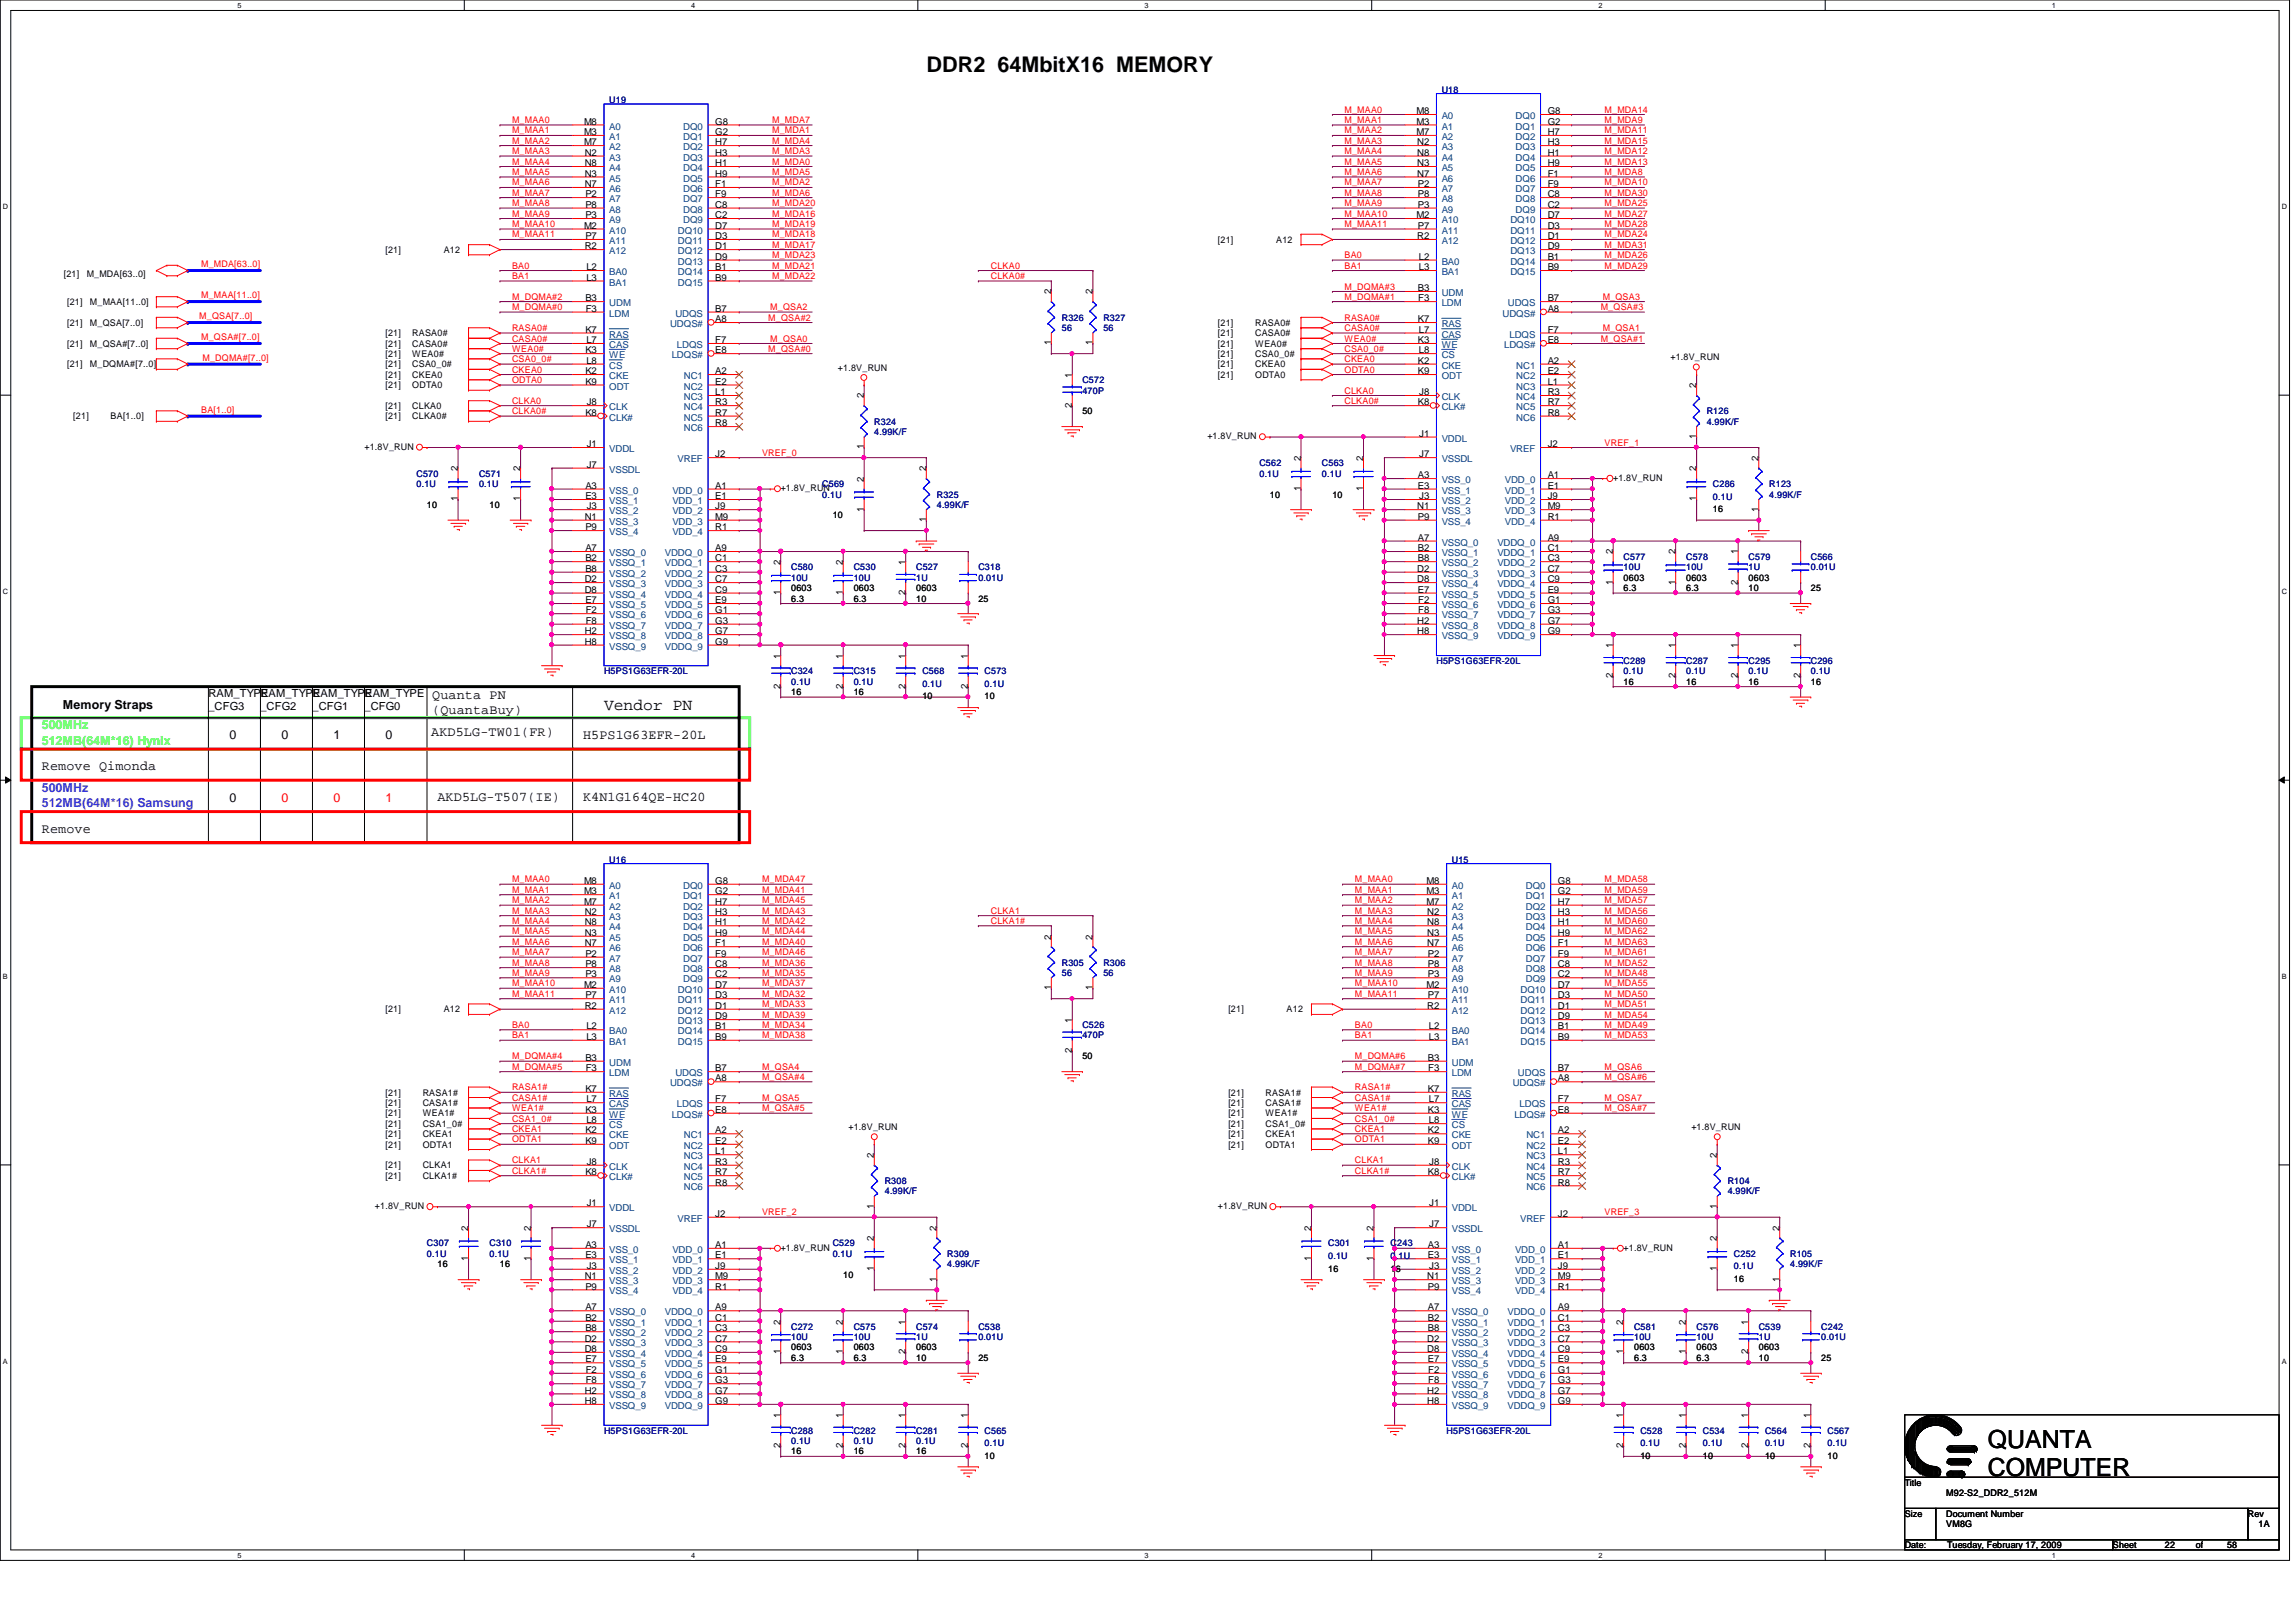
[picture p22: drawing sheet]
<svg xmlns="http://www.w3.org/2000/svg" width="297mm" height="210mm" viewBox="0 0 297 210" stroke-linecap="round" stroke-linejoin="round" font-family="sans-serif">
<defs><g id="words">
<g font-size="3.2">
<text x="257.2" y="187.3">QUANTA</text>
<text x="257.2" y="191">COMPUTER</text>
</g>
<text font-size="2.8" x="119.8" y="9.4">DDR2 64MbitX16 MEMORY</text>
<text font-size="2.1" x="78.1" y="91.9">Vendor PN</text>
<g font-size="1.7">
<text x="55.8" y="95.2">AKD5LG-TW01(FR)</text>
<text x="55.9" y="90.5">Quanta PN</text>
<text x="55.9" y="92.4">(QuantaBuy)</text>
<text x="75.4" y="95.6">H5PS1G63EFR-20L</text>
<text x="5.4" y="99.7">Remove Qimonda</text>
<text x="5.4" y="107.7">Remove</text>
<text x="56.6" y="103.7">AKD5LG-T507(IE)</text>
<text x="75.4" y="103.7">K4N1G164QE-HC20</text>
</g>
<g font-size="1.6" fill="#0f0">
<text x="5.4" y="94.4">500MHz</text>
<text x="5.4" y="96.4">512MB(64M*16) Hynix</text>
</g>
<g font-size="1.6">
<text x="8.1" y="91.7">Memory Straps</text>
<text x="29.7" y="95.7">0</text>
<text x="36.4" y="95.7">0</text>
<text x="43.1" y="95.7">1</text>
<text x="49.9" y="95.7">0</text>
<text x="29.7" y="103.8">0</text>
</g>
<g font-size="1.6" fill="#8000ff">
<text x="5.4" y="102.5">500MHz</text>
<text x="5.4" y="104.4">512MB(64M*16) Samsung</text>
</g>
<g font-size="1.6" fill="#f00">
<text x="36.4" y="103.8">0</text>
<text x="43.1" y="103.8">0</text>
<text x="49.9" y="103.8">1</text>
</g>
<g font-size="1.4">
<text x="27" y="90.2">RAM_TYPE</text>
<text x="27" y="91.9">_CFG3</text>
<text x="33.7" y="90.2">RAM_TYPE</text>
<text x="33.7" y="91.9">_CFG2</text>
<text x="40.4" y="90.2">RAM_TYPE</text>
<text x="40.4" y="91.9">_CFG1</text>
<text x="47.2" y="90.2">RAM_TYPE</text>
<text x="47.2" y="91.9">_CFG0</text>
</g>
<g font-size="1.2" fill="#f00">
<text x="66.2" y="15.9">M_MAA0</text>
<text x="66.2" y="17.3">M_MAA1</text>
<text x="99.9" y="17.3">M_MDA1</text>
<text x="99.9" y="15.9">M_MDA7</text>
<text x="173.9" y="14.6">M_MAA0</text>
<text x="173.9" y="15.9">M_MAA1</text>
<text x="173.9" y="17.3">M_MAA2</text>
<text x="207.6" y="15.9">M_MDA9</text>
<text x="207.6" y="14.6">M_MDA14</text>
<text x="207.6" y="17.3">M_MDA11</text>
<text x="66.2" y="18.6">M_MAA2</text>
<text x="66.2" y="19.9">M_MAA3</text>
<text x="66.2" y="21.3">M_MAA4</text>
<text x="66.2" y="22.6">M_MAA5</text>
<text x="99.9" y="21.3">M_MDA0</text>
<text x="99.9" y="19.9">M_MDA3</text>
<text x="99.9" y="22.6">M_MDA5</text>
<text x="99.9" y="18.6">M_MDA4</text>
<text x="173.9" y="18.6">M_MAA3</text>
<text x="173.9" y="19.9">M_MAA4</text>
<text x="173.9" y="21.3">M_MAA5</text>
<text x="173.9" y="22.6">M_MAA6</text>
<text x="207.6" y="22.6">M_MDA8</text>
<text x="207.6" y="21.3">M_MDA13</text>
<text x="207.6" y="19.9">M_MDA12</text>
<text x="207.6" y="18.6">M_MDA15</text>
<text x="66.2" y="24">M_MAA6</text>
<text x="66.2" y="25.3">M_MAA7</text>
<text x="66.2" y="26.7">M_MAA8</text>
<text x="66.2" y="28">M_MAA9</text>
<text x="66.2" y="29.4">M_MAA10</text>
<text x="99.9" y="26.7">M_MDA20</text>
<text x="99.9" y="29.4">M_MDA19</text>
<text x="99.9" y="28">M_MDA16</text>
<text x="99.9" y="24">M_MDA2</text>
<text x="99.9" y="25.3">M_MDA6</text>
<text x="173.9" y="24">M_MAA7</text>
<text x="173.9" y="25.3">M_MAA8</text>
<text x="173.9" y="26.7">M_MAA9</text>
<text x="173.9" y="28">M_MAA10</text>
<text x="173.9" y="29.4">M_MAA11</text>
<text x="207.6" y="26.7">M_MDA25</text>
<text x="207.6" y="29.4">M_MDA28</text>
<text x="207.6" y="28">M_MDA27</text>
<text x="207.6" y="25.3">M_MDA30</text>
<text x="207.6" y="24">M_MDA10</text>
<text x="26" y="34.6">M_MDA[63..0]</text>
<text x="66.2" y="34.8">BA0</text>
<text x="66.2" y="30.7">M_MAA11</text>
<text x="99.9" y="34.8">M_MDA21</text>
<text x="99.9" y="33.4">M_MDA23</text>
<text x="99.9" y="30.7">M_MDA18</text>
<text x="99.9" y="32">M_MDA17</text>
<text x="128.2" y="34.8">CLKA0</text>
<text x="173.9" y="33.4">BA0</text>
<text x="173.9" y="34.8">BA1</text>
<text x="207.6" y="33.4">M_MDA26</text>
<text x="207.6" y="32">M_MDA31</text>
<text x="207.6" y="30.7">M_MDA24</text>
<text x="207.6" y="34.8">M_MDA29</text>
<text x="25.8" y="41.3">M_QSA[7..0]</text>
<text x="26" y="38.6">M_MAA[11..0]</text>
<text x="66.2" y="36.1">BA1</text>
<text x="66.2" y="38.8">M_DQMA#2</text>
<text x="66.2" y="40.1">M_DQMA#0</text>
<text x="99.4" y="41.5">M_QSA#2</text>
<text x="99.6" y="40.1">M_QSA2</text>
<text x="99.9" y="36.1">M_MDA22</text>
<text x="128.2" y="36.1">CLKA0#</text>
<text x="173.9" y="41.5">RASA0#</text>
<text x="173.9" y="38.8">M_DQMA#1</text>
<text x="173.9" y="37.5">M_DQMA#3</text>
<text x="207.1" y="40.1">M_QSA#3</text>
<text x="207.3" y="38.8">M_QSA3</text>
<text x="26" y="44">M_QSA#[7..0]</text>
<text x="26.2" y="46.7">M_DQMA#[7..0]</text>
<text x="66.2" y="44.2">CASA0#</text>
<text x="66.2" y="45.5">WEA0#</text>
<text x="66.2" y="42.8">RASA0#</text>
<text x="66.2" y="46.9">CSA0_0#</text>
<text x="99.4" y="45.5">M_QSA#0</text>
<text x="99.6" y="44.2">M_QSA0</text>
<text x="173.9" y="42.8">CASA0#</text>
<text x="173.9" y="44.2">WEA0#</text>
<text x="173.9" y="46.9">CKEA0</text>
<text x="173.9" y="45.5">CSA0_0#</text>
<text x="207.1" y="44.2">M_QSA#1</text>
<text x="207.3" y="42.8">M_QSA1</text>
<text x="26" y="53.4">BA[1..0]</text>
<text x="66.2" y="49.6">ODTA0</text>
<text x="66.2" y="48.2">CKEA0</text>
<text x="66.2" y="52.2">CLKA0</text>
<text x="66.2" y="53.6">CLKA0#</text>
<text x="173.9" y="48.2">ODTA0</text>
<text x="173.9" y="50.9">CLKA0</text>
<text x="173.9" y="52.2">CLKA0#</text>
<text x="98.6" y="59">VREF_0</text>
<text x="207.6" y="57.7">VREF_1</text>
<text x="66.2" y="114.2">M_MAA0</text>
<text x="66.2" y="115.5">M_MAA1</text>
<text x="66.2" y="116.9">M_MAA2</text>
<text x="66.2" y="118.2">M_MAA3</text>
<text x="66.2" y="119.5">M_MAA4</text>
<text x="98.6" y="114.2">M_MDA47</text>
<text x="98.6" y="116.9">M_MDA45</text>
<text x="98.6" y="119.5">M_MDA42</text>
<text x="98.6" y="118.2">M_MDA43</text>
<text x="98.6" y="115.5">M_MDA41</text>
<text x="128.2" y="118.2">CLKA1</text>
<text x="128.2" y="119.5">CLKA1#</text>
<text x="175.3" y="114.2">M_MAA0</text>
<text x="175.3" y="115.5">M_MAA1</text>
<text x="175.3" y="116.9">M_MAA2</text>
<text x="175.3" y="118.2">M_MAA3</text>
<text x="175.3" y="119.5">M_MAA4</text>
<text x="207.6" y="114.2">M_MDA58</text>
<text x="207.6" y="115.5">M_MDA59</text>
<text x="207.6" y="119.5">M_MDA60</text>
<text x="207.6" y="118.2">M_MDA56</text>
<text x="207.6" y="116.9">M_MDA57</text>
<text x="66.2" y="120.9">M_MAA5</text>
<text x="66.2" y="122.3">M_MAA6</text>
<text x="66.2" y="123.6">M_MAA7</text>
<text x="66.2" y="125">M_MAA8</text>
<text x="98.6" y="125">M_MDA36</text>
<text x="98.6" y="120.9">M_MDA44</text>
<text x="98.6" y="123.6">M_MDA46</text>
<text x="98.6" y="122.3">M_MDA40</text>
<text x="175.3" y="120.9">M_MAA5</text>
<text x="175.3" y="122.3">M_MAA6</text>
<text x="175.3" y="123.6">M_MAA7</text>
<text x="175.3" y="125">M_MAA8</text>
<text x="207.6" y="120.9">M_MDA62</text>
<text x="207.6" y="122.3">M_MDA63</text>
<text x="207.6" y="123.6">M_MDA61</text>
<text x="207.6" y="125">M_MDA52</text>
<text x="66.2" y="126.3">M_MAA9</text>
<text x="66.2" y="127.6">M_MAA10</text>
<text x="66.2" y="129">M_MAA11</text>
<text x="98.6" y="130.3">M_MDA33</text>
<text x="98.6" y="131.7">M_MDA39</text>
<text x="98.6" y="126.3">M_MDA35</text>
<text x="98.6" y="129">M_MDA32</text>
<text x="98.6" y="127.6">M_MDA37</text>
<text x="175.3" y="126.3">M_MAA9</text>
<text x="175.3" y="127.6">M_MAA10</text>
<text x="175.3" y="129">M_MAA11</text>
<text x="207.6" y="129">M_MDA50</text>
<text x="207.6" y="126.3">M_MDA48</text>
<text x="207.6" y="130.3">M_MDA51</text>
<text x="207.6" y="131.7">M_MDA54</text>
<text x="207.6" y="127.6">M_MDA55</text>
<text x="66.2" y="133">BA0</text>
<text x="66.2" y="134.4">BA1</text>
<text x="66.2" y="137.1">M_DQMA#4</text>
<text x="98.6" y="133">M_MDA34</text>
<text x="98.6" y="134.4">M_MDA38</text>
<text x="175.3" y="133">BA0</text>
<text x="175.3" y="134.4">BA1</text>
<text x="175.3" y="137.1">M_DQMA#6</text>
<text x="207.6" y="133">M_MDA49</text>
<text x="207.6" y="134.4">M_MDA53</text>
<text x="66.2" y="142.5">CASA1#</text>
<text x="66.2" y="143.8">WEA1#</text>
<text x="66.2" y="141.1">RASA1#</text>
<text x="66.2" y="138.4">M_DQMA#5</text>
<text x="98.6" y="138.4">M_QSA4</text>
<text x="98.6" y="142.5">M_QSA5</text>
<text x="98.6" y="139.7">M_QSA#4</text>
<text x="98.6" y="143.8">M_QSA#5</text>
<text x="175.3" y="142.5">CASA1#</text>
<text x="175.3" y="143.8">WEA1#</text>
<text x="175.3" y="141.1">RASA1#</text>
<text x="175.3" y="138.4">M_DQMA#7</text>
<text x="207.6" y="142.5">M_QSA7</text>
<text x="207.6" y="139.7">M_QSA#6</text>
<text x="207.6" y="138.4">M_QSA6</text>
<text x="207.6" y="143.8">M_QSA#7</text>
<text x="66.2" y="147.8">ODTA1</text>
<text x="66.2" y="146.5">CKEA1</text>
<text x="66.2" y="145.2">CSA1_0#</text>
<text x="175.3" y="147.8">ODTA1</text>
<text x="175.3" y="146.5">CKEA1</text>
<text x="175.3" y="145.2">CSA1_0#</text>
<text x="66.2" y="150.5">CLKA1</text>
<text x="66.2" y="151.9">CLKA1#</text>
<text x="175.3" y="150.5">CLKA1</text>
<text x="175.3" y="151.9">CLKA1#</text>
<text x="98.6" y="157.3">VREF_2</text>
<text x="207.6" y="157.3">VREF_3</text>
</g>
<g font-size="1.2">
<text x="75.6" y="16.1">M8</text>
<text x="75.6" y="17.5">M3</text>
<text x="92.5" y="16.1">G8</text>
<text x="92.5" y="17.5">G2</text>
<text x="183.3" y="14.8">M8</text>
<text x="183.3" y="16.1">M3</text>
<text x="183.3" y="17.5">M7</text>
<text x="200.2" y="14.8">G8</text>
<text x="200.2" y="16.1">G2</text>
<text x="200.2" y="17.5">H7</text>
<text x="75.6" y="18.8">M7</text>
<text x="75.6" y="20.2">N2</text>
<text x="75.6" y="21.5">N8</text>
<text x="75.6" y="22.9">N3</text>
<text x="92.5" y="18.8">H7</text>
<text x="92.5" y="20.2">H3</text>
<text x="92.5" y="21.5">H1</text>
<text x="92.5" y="22.9">H9</text>
<text x="183.3" y="18.8">N2</text>
<text x="183.3" y="20.2">N8</text>
<text x="183.3" y="21.5">N3</text>
<text x="183.3" y="22.9">N7</text>
<text x="200.2" y="18.8">H3</text>
<text x="200.2" y="20.2">H1</text>
<text x="200.2" y="21.5">H9</text>
<text x="200.2" y="22.9">F1</text>
<text x="75.6" y="29.6">M2</text>
<text x="75.6" y="24.2">N7</text>
<text x="75.7" y="25.5">P2</text>
<text x="75.7" y="26.9">P8</text>
<text x="75.7" y="28.2">P3</text>
<text x="92.5" y="24.2">F1</text>
<text x="92.5" y="25.5">F9</text>
<text x="92.5" y="26.9">C8</text>
<text x="92.5" y="28.2">C2</text>
<text x="92.5" y="29.6">D7</text>
<text x="183.3" y="28.2">M2</text>
<text x="183.4" y="24.2">P2</text>
<text x="183.4" y="25.5">P8</text>
<text x="183.4" y="26.9">P3</text>
<text x="183.4" y="29.6">P7</text>
<text x="200.2" y="24.2">F9</text>
<text x="200.2" y="25.5">C8</text>
<text x="200.2" y="26.9">C2</text>
<text x="200.2" y="28.2">D7</text>
<text x="200.2" y="29.6">D3</text>
<text x="8.3" y="35.9">[21]</text>
<text x="11.2" y="35.9">M_MDA[63..0]</text>
<text x="49.9" y="32.8">[21]</text>
<text x="57.4" y="32.8">A12</text>
<text x="75.6" y="32.3">R2</text>
<text x="75.7" y="30.9">P7</text>
<text x="75.9" y="35">L2</text>
<text x="92.5" y="30.9">D3</text>
<text x="92.5" y="32.3">D1</text>
<text x="92.5" y="33.6">D9</text>
<text x="92.5" y="35">B1</text>
<text x="157.6" y="31.4">[21]</text>
<text x="165.1" y="31.4">A12</text>
<text x="183.3" y="30.9">R2</text>
<text x="183.6" y="33.6">L2</text>
<text x="183.6" y="35">L3</text>
<text x="200.2" y="30.9">D1</text>
<text x="200.2" y="32.3">D9</text>
<text x="200.2" y="33.6">B1</text>
<text x="200.2" y="35">B9</text>
<text x="8.7" y="39.5">[21]</text>
<text x="11.6" y="39.5">M_MAA[11..0]</text>
<text x="75.7" y="39">B3</text>
<text x="75.8" y="40.3">F3</text>
<text x="75.9" y="36.3">L3</text>
<text x="92.5" y="41.7">A8</text>
<text x="92.5" y="36.3">B9</text>
<text x="92.5" y="40.3">B7</text>
<text x="136" y="38.1" transform="rotate(-90 136 38.1)">2</text>
<text x="141.3" y="38.1" transform="rotate(-90 141.3 38.1)">2</text>
<text x="183.4" y="37.7">B3</text>
<text x="183.4" y="41.7">K7</text>
<text x="183.5" y="39">F3</text>
<text x="200.2" y="40.3">A8</text>
<text x="200.2" y="39">B7</text>
<text x="8.7" y="47.5">[21]</text>
<text x="8.7" y="44.9">[21]</text>
<text x="8.7" y="42.2">[21]</text>
<text x="11.6" y="47.5">M_DQMA#[7..0]</text>
<text x="11.6" y="44.9">M_QSA#[7..0]</text>
<text x="11.6" y="42.2">M_QSA[7..0]</text>
<text x="49.9" y="44.9">[21]</text>
<text x="49.9" y="43.5">[21]</text>
<text x="49.9" y="46.2">[21]</text>
<text x="49.9" y="47.5">[21]</text>
<text x="53.3" y="44.9">CASA0#</text>
<text x="53.3" y="43.5">RASA0#</text>
<text x="53.3" y="46.2">WEA0#</text>
<text x="53.3" y="47.5">CSA0_0#</text>
<text x="75.7" y="43.1">K7</text>
<text x="75.7" y="45.7">K3</text>
<text x="75.9" y="44.4">L7</text>
<text x="75.9" y="47.1">L8</text>
<text x="92.5" y="45.7">E8</text>
<text x="92.5" y="44.4">F7</text>
<text x="108.4" y="48">+1.8V_RUN</text>
<text x="136" y="44.7" transform="rotate(-90 136 44.7)">1</text>
<text x="141.3" y="44.7" transform="rotate(-90 141.3 44.7)">1</text>
<text x="157.6" y="47.5">[21]</text>
<text x="157.6" y="42.2">[21]</text>
<text x="157.6" y="44.9">[21]</text>
<text x="157.6" y="43.5">[21]</text>
<text x="157.6" y="46.2">[21]</text>
<text x="162.4" y="47.5">CKEA0</text>
<text x="162.4" y="42.2">RASA0#</text>
<text x="162.4" y="44.9">WEA0#</text>
<text x="162.4" y="43.5">CASA0#</text>
<text x="162.4" y="46.2">CSA0_0#</text>
<text x="183.4" y="44.4">K3</text>
<text x="183.4" y="47.1">K2</text>
<text x="183.6" y="43.1">L7</text>
<text x="183.6" y="45.7">L8</text>
<text x="200.2" y="47.1">A2</text>
<text x="200.2" y="44.4">E8</text>
<text x="200.2" y="43.1">F7</text>
<text x="216.1" y="46.6">+1.8V_RUN</text>
<text x="49.9" y="50.2">[21]</text>
<text x="49.9" y="53">[21]</text>
<text x="49.9" y="48.9">[21]</text>
<text x="53.3" y="50.2">ODTA0</text>
<text x="53.3" y="53">CLKA0</text>
<text x="53.3" y="48.9">CKEA0</text>
<text x="75.7" y="48.4">K2</text>
<text x="75.7" y="53.8">K8</text>
<text x="75.7" y="49.8">K9</text>
<text x="75.9" y="52.5">J8</text>
<text x="92.5" y="48.4">A2</text>
<text x="92.5" y="49.8">E2</text>
<text x="92.5" y="51.1">L1</text>
<text x="92.5" y="52.5">R3</text>
<text x="92.5" y="53.8">R7</text>
<text x="111.8" y="51.6" transform="rotate(-90 111.8 51.6)">2</text>
<text x="138.7" y="52.8" transform="rotate(-90 138.7 52.8)">2</text>
<text x="138.7" y="48.9" transform="rotate(-90 138.7 48.9)">1</text>
<text x="140" y="53.6">50</text>
<text x="157.6" y="48.9">[21]</text>
<text x="162.4" y="48.9">ODTA0</text>
<text x="183.4" y="52.5">K8</text>
<text x="183.4" y="48.4">K9</text>
<text x="183.6" y="51.1">J8</text>
<text x="200.2" y="48.4">E2</text>
<text x="200.2" y="49.8">L1</text>
<text x="200.2" y="51.1">R3</text>
<text x="200.2" y="52.5">R7</text>
<text x="200.2" y="53.8">R8</text>
<text x="219.5" y="50.2" transform="rotate(-90 219.5 50.2)">2</text>
<text x="9.5" y="54.3">[21]</text>
<text x="14.3" y="54.3">BA[1..0]</text>
<text x="47.2" y="58.2">+1.8V_RUN</text>
<text x="49.9" y="54.3">[21]</text>
<text x="53.3" y="54.3">CLKA0#</text>
<text x="75.9" y="57.9">J1</text>
<text x="92.5" y="59.2">J2</text>
<text x="92.5" y="55.2">R8</text>
<text x="111.8" y="58.2" transform="rotate(-90 111.8 58.2)">1</text>
<text x="156.2" y="56.9">+1.8V_RUN</text>
<text x="168.3" y="59.6" transform="rotate(-90 168.3 59.6)">2</text>
<text x="176.4" y="59.6" transform="rotate(-90 176.4 59.6)">2</text>
<text x="183.6" y="56.5">J1</text>
<text x="183.6" y="59.2">J7</text>
<text x="200.2" y="57.9">J2</text>
<text x="219.5" y="56.8" transform="rotate(-90 219.5 56.8)">1</text>
<text x="227.5" y="59.6" transform="rotate(-90 227.5 59.6)">2</text>
<text x="55.2" y="65.7">10</text>
<text x="59.2" y="64.9" transform="rotate(-90 59.2 64.9)">1</text>
<text x="59.2" y="61" transform="rotate(-90 59.2 61)">2</text>
<text x="63.3" y="65.7">10</text>
<text x="67.3" y="64.9" transform="rotate(-90 67.3 64.9)">1</text>
<text x="67.3" y="61" transform="rotate(-90 67.3 61)">2</text>
<text x="75.7" y="64.6">E3</text>
<text x="75.7" y="63.2">A3</text>
<text x="75.9" y="65.9">J3</text>
<text x="75.9" y="60.5">J7</text>
<text x="92.5" y="63.2">A1</text>
<text x="92.5" y="64.6">E1</text>
<text x="92.5" y="65.9">J9</text>
<text x="101" y="63.6">+1.8V_RUN</text>
<text x="111.8" y="62.4" transform="rotate(-90 111.8 62.4)">2</text>
<text x="119.8" y="61" transform="rotate(-90 119.8 61)">2</text>
<text x="164.3" y="64.4">10</text>
<text x="168.3" y="63.5" transform="rotate(-90 168.3 63.5)">1</text>
<text x="172.4" y="64.4">10</text>
<text x="176.4" y="63.5" transform="rotate(-90 176.4 63.5)">1</text>
<text x="183.3" y="65.9">N1</text>
<text x="183.4" y="63.2">E3</text>
<text x="183.4" y="61.9">A3</text>
<text x="183.6" y="64.6">J3</text>
<text x="200.2" y="61.9">A1</text>
<text x="200.2" y="63.2">E1</text>
<text x="200.2" y="64.6">J9</text>
<text x="200.2" y="65.9">M9</text>
<text x="208.7" y="62.2">+1.8V_RUN</text>
<text x="219.5" y="64.9" transform="rotate(-90 219.5 64.9)">1</text>
<text x="219.5" y="61" transform="rotate(-90 219.5 61)">2</text>
<text x="75.6" y="67.3">N1</text>
<text x="75.7" y="68.6">P9</text>
<text x="75.7" y="71.3">A7</text>
<text x="92.5" y="68.6">R1</text>
<text x="92.5" y="67.3">M9</text>
<text x="92.5" y="71.3">A9</text>
<text x="107.7" y="67.1">10</text>
<text x="111.8" y="66.3" transform="rotate(-90 111.8 66.3)">1</text>
<text x="119.8" y="67.6" transform="rotate(-90 119.8 67.6)">1</text>
<text x="183.4" y="67.3">P9</text>
<text x="183.4" y="70">A7</text>
<text x="183.4" y="71.3">B2</text>
<text x="200.2" y="67.3">R1</text>
<text x="200.2" y="70">A9</text>
<text x="200.2" y="71.3">C1</text>
<text x="208.7" y="71.8" transform="rotate(-90 208.7 71.8)">2</text>
<text x="216.7" y="71.8" transform="rotate(-90 216.7 71.8)">2</text>
<text x="221.6" y="66.3">16</text>
<text x="224.8" y="71.8" transform="rotate(-90 224.8 71.8)">1</text>
<text x="227.5" y="66.3" transform="rotate(-90 227.5 66.3)">1</text>
<text x="75.6" y="75.4">D2</text>
<text x="75.6" y="76.7">D8</text>
<text x="75.7" y="72.6">B2</text>
<text x="75.7" y="74">B8</text>
<text x="92.5" y="72.6">C1</text>
<text x="92.5" y="74">C3</text>
<text x="92.5" y="75.4">C7</text>
<text x="92.5" y="76.7">C9</text>
<text x="101" y="77" transform="rotate(-90 101 77)">1</text>
<text x="101" y="73.1" transform="rotate(-90 101 73.1)">2</text>
<text x="102.4" y="77.9">6.3</text>
<text x="102.4" y="76.5">0603</text>
<text x="109" y="77" transform="rotate(-90 109 77)">1</text>
<text x="109" y="73.1" transform="rotate(-90 109 73.1)">2</text>
<text x="110.4" y="77.9">6.3</text>
<text x="110.4" y="76.5">0603</text>
<text x="117.1" y="77" transform="rotate(-90 117.1 77)">2</text>
<text x="117.1" y="73.1" transform="rotate(-90 117.1 73.1)">1</text>
<text x="118.5" y="77.9">10</text>
<text x="118.5" y="76.5">0603</text>
<text x="126.6" y="77.9">25</text>
<text x="183.3" y="74">D2</text>
<text x="183.3" y="75.4">D8</text>
<text x="183.4" y="72.6">B8</text>
<text x="183.4" y="76.7">E7</text>
<text x="200.2" y="76.7">E9</text>
<text x="200.2" y="72.6">C3</text>
<text x="200.2" y="74">C7</text>
<text x="200.2" y="75.4">C9</text>
<text x="208.7" y="75.6" transform="rotate(-90 208.7 75.6)">1</text>
<text x="210.1" y="76.5">6.3</text>
<text x="210.1" y="75.1">0603</text>
<text x="216.7" y="75.6" transform="rotate(-90 216.7 75.6)">1</text>
<text x="218.1" y="76.5">6.3</text>
<text x="218.1" y="75.1">0603</text>
<text x="224.8" y="75.6" transform="rotate(-90 224.8 75.6)">2</text>
<text x="226.2" y="76.5">10</text>
<text x="226.2" y="75.1">0603</text>
<text x="234.3" y="76.5">25</text>
<text x="75.6" y="82.1">H2</text>
<text x="75.6" y="83.4">H8</text>
<text x="75.7" y="78.1">E7</text>
<text x="75.8" y="79.4">F2</text>
<text x="75.8" y="80.7">F8</text>
<text x="92.5" y="78.1">E9</text>
<text x="92.5" y="79.4">G1</text>
<text x="92.5" y="80.7">G3</text>
<text x="92.5" y="82.1">G7</text>
<text x="92.5" y="83.4">G9</text>
<text x="183.3" y="80.7">H2</text>
<text x="183.3" y="82.1">H8</text>
<text x="183.5" y="78.1">F2</text>
<text x="183.5" y="79.4">F8</text>
<text x="200.2" y="78.1">G1</text>
<text x="200.2" y="79.4">G3</text>
<text x="200.2" y="80.7">G7</text>
<text x="200.2" y="82.1">G9</text>
<text x="208.7" y="83.9" transform="rotate(-90 208.7 83.9)">1</text>
<text x="216.7" y="83.9" transform="rotate(-90 216.7 83.9)">1</text>
<text x="224.8" y="83.9" transform="rotate(-90 224.8 83.9)">1</text>
<text x="232.9" y="83.9" transform="rotate(-90 232.9 83.9)">1</text>
<text x="101" y="89.1" transform="rotate(-90 101 89.1)">2</text>
<text x="101" y="85.2" transform="rotate(-90 101 85.2)">1</text>
<text x="102.4" y="90">16</text>
<text x="109" y="89.1" transform="rotate(-90 109 89.1)">2</text>
<text x="109" y="85.2" transform="rotate(-90 109 85.2)">1</text>
<text x="110.4" y="90">16</text>
<text x="117.1" y="89.1" transform="rotate(-90 117.1 89.1)">2</text>
<text x="117.1" y="85.2" transform="rotate(-90 117.1 85.2)">1</text>
<text x="125.2" y="89.1" transform="rotate(-90 125.2 89.1)">2</text>
<text x="125.2" y="85.2" transform="rotate(-90 125.2 85.2)">1</text>
<text x="208.7" y="87.8" transform="rotate(-90 208.7 87.8)">2</text>
<text x="210.1" y="88.6">16</text>
<text x="216.7" y="87.8" transform="rotate(-90 216.7 87.8)">2</text>
<text x="218.1" y="88.6">16</text>
<text x="224.8" y="87.8" transform="rotate(-90 224.8 87.8)">2</text>
<text x="226.2" y="88.6">16</text>
<text x="232.9" y="87.8" transform="rotate(-90 232.9 87.8)">2</text>
<text x="234.3" y="88.6">16</text>
<text x="119.3" y="90.5">10</text>
<text x="127.4" y="90.5">10</text>
<text x="75.6" y="114.4">M8</text>
<text x="75.6" y="115.7">M3</text>
<text x="75.6" y="117.1">M7</text>
<text x="75.6" y="118.4">N2</text>
<text x="75.6" y="119.8">N8</text>
<text x="92.5" y="114.4">G8</text>
<text x="92.5" y="115.7">G2</text>
<text x="92.5" y="117.1">H7</text>
<text x="92.5" y="118.4">H3</text>
<text x="92.5" y="119.8">H1</text>
<text x="184.6" y="114.4">M8</text>
<text x="184.6" y="115.7">M3</text>
<text x="184.6" y="117.1">M7</text>
<text x="184.7" y="118.4">N2</text>
<text x="184.7" y="119.8">N8</text>
<text x="201.5" y="114.4">G8</text>
<text x="201.5" y="115.7">G2</text>
<text x="201.5" y="117.1">H7</text>
<text x="201.5" y="118.4">H3</text>
<text x="201.5" y="119.8">H1</text>
<text x="75.6" y="121.1">N3</text>
<text x="75.6" y="122.5">N7</text>
<text x="75.7" y="123.8">P2</text>
<text x="75.7" y="125.2">P8</text>
<text x="92.5" y="121.1">H9</text>
<text x="92.5" y="122.5">F1</text>
<text x="92.5" y="123.8">F9</text>
<text x="92.5" y="125.2">C8</text>
<text x="136" y="121.6" transform="rotate(-90 136 121.6)">2</text>
<text x="141.3" y="121.6" transform="rotate(-90 141.3 121.6)">2</text>
<text x="184.7" y="121.1">N3</text>
<text x="184.7" y="122.5">N7</text>
<text x="184.7" y="123.8">P2</text>
<text x="184.7" y="125.2">P8</text>
<text x="201.5" y="121.1">H9</text>
<text x="201.5" y="122.5">F1</text>
<text x="201.5" y="123.8">F9</text>
<text x="201.5" y="125.2">C8</text>
<text x="49.9" y="131">[21]</text>
<text x="57.4" y="131">A12</text>
<text x="75.6" y="127.8">M2</text>
<text x="75.6" y="130.6">R2</text>
<text x="75.7" y="126.5">P3</text>
<text x="75.7" y="129.2">P7</text>
<text x="92.5" y="126.5">C2</text>
<text x="92.5" y="127.8">D7</text>
<text x="92.5" y="129.2">D3</text>
<text x="92.5" y="130.6">D1</text>
<text x="92.5" y="131.9">D9</text>
<text x="136" y="128.1" transform="rotate(-90 136 128.1)">1</text>
<text x="141.3" y="128.1" transform="rotate(-90 141.3 128.1)">1</text>
<text x="158.9" y="131">[21]</text>
<text x="166.5" y="131">A12</text>
<text x="184.6" y="127.8">M2</text>
<text x="184.7" y="130.6">R2</text>
<text x="184.7" y="126.5">P3</text>
<text x="184.7" y="129.2">P7</text>
<text x="201.5" y="126.5">C2</text>
<text x="201.5" y="127.8">D7</text>
<text x="201.5" y="129.2">D3</text>
<text x="201.5" y="130.6">D1</text>
<text x="201.5" y="131.9">D9</text>
<text x="75.7" y="137.3">B3</text>
<text x="75.9" y="133.2">L2</text>
<text x="75.9" y="134.6">L3</text>
<text x="92.5" y="133.2">B1</text>
<text x="92.5" y="134.6">B9</text>
<text x="138.7" y="136.2" transform="rotate(-90 138.7 136.2)">2</text>
<text x="138.7" y="132.3" transform="rotate(-90 138.7 132.3)">1</text>
<text x="140" y="137.1">50</text>
<text x="184.7" y="137.3">B3</text>
<text x="184.9" y="133.2">L2</text>
<text x="184.9" y="134.6">L3</text>
<text x="201.5" y="133.2">B1</text>
<text x="201.5" y="134.6">B9</text>
<text x="49.9" y="141.8">[21]</text>
<text x="49.9" y="143.1">[21]</text>
<text x="54.7" y="141.8">RASA1#</text>
<text x="54.7" y="143.1">CASA1#</text>
<text x="75.7" y="141.3">K7</text>
<text x="75.8" y="138.6">F3</text>
<text x="75.9" y="142.7">L7</text>
<text x="92.5" y="140">A8</text>
<text x="92.5" y="138.6">B7</text>
<text x="92.5" y="142.7">F7</text>
<text x="158.9" y="143.1">[21]</text>
<text x="158.9" y="141.8">[21]</text>
<text x="163.7" y="143.1">CASA1#</text>
<text x="163.7" y="141.8">RASA1#</text>
<text x="184.7" y="141.3">K7</text>
<text x="184.8" y="138.6">F3</text>
<text x="184.9" y="142.7">L7</text>
<text x="201.5" y="140">A8</text>
<text x="201.5" y="138.6">B7</text>
<text x="201.5" y="142.7">F7</text>
<text x="49.9" y="144.5">[21]</text>
<text x="49.9" y="147.2">[21]</text>
<text x="49.9" y="145.8">[21]</text>
<text x="49.9" y="148.5">[21]</text>
<text x="54.7" y="144.5">WEA1#</text>
<text x="54.7" y="147.2">CKEA1</text>
<text x="54.7" y="145.8">CSA1_0#</text>
<text x="54.7" y="148.5">ODTA1</text>
<text x="75.7" y="144">K3</text>
<text x="75.7" y="146.7">K2</text>
<text x="75.7" y="148">K9</text>
<text x="75.9" y="145.4">L8</text>
<text x="92.5" y="146.7">A2</text>
<text x="92.5" y="148">E2</text>
<text x="92.5" y="149.4">L1</text>
<text x="92.5" y="144">E8</text>
<text x="109.8" y="146.2">+1.8V_RUN</text>
<text x="113.1" y="149.9" transform="rotate(-90 113.1 149.9)">2</text>
<text x="158.9" y="147.2">[21]</text>
<text x="158.9" y="145.8">[21]</text>
<text x="158.9" y="144.5">[21]</text>
<text x="158.9" y="148.5">[21]</text>
<text x="163.7" y="147.2">CKEA1</text>
<text x="163.7" y="145.8">CSA1_0#</text>
<text x="163.7" y="144.5">WEA1#</text>
<text x="163.7" y="148.5">ODTA1</text>
<text x="184.7" y="144">K3</text>
<text x="184.7" y="146.7">K2</text>
<text x="184.7" y="148">K9</text>
<text x="184.9" y="145.4">L8</text>
<text x="201.5" y="146.7">A2</text>
<text x="201.5" y="148">E2</text>
<text x="201.5" y="149.4">L1</text>
<text x="201.5" y="144">E8</text>
<text x="218.8" y="146.2">+1.8V_RUN</text>
<text x="222.1" y="149.9" transform="rotate(-90 222.1 149.9)">2</text>
<text x="49.9" y="151.2">[21]</text>
<text x="49.9" y="152.6">[21]</text>
<text x="54.7" y="151.2">CLKA1</text>
<text x="54.7" y="152.6">CLKA1#</text>
<text x="75.7" y="152.1">K8</text>
<text x="75.9" y="150.7">J8</text>
<text x="92.5" y="150.7">R3</text>
<text x="92.5" y="152.1">R7</text>
<text x="92.5" y="153.4">R8</text>
<text x="184.7" y="152.1">K8</text>
<text x="184.9" y="150.7">J8</text>
<text x="201.5" y="150.7">R3</text>
<text x="201.5" y="152.1">R7</text>
<text x="201.5" y="153.4">R8</text>
<text x="48.5" y="156.5">+1.8V_RUN</text>
<text x="60.6" y="159.3" transform="rotate(-90 60.6 159.3)">2</text>
<text x="68.7" y="159.3" transform="rotate(-90 68.7 159.3)">2</text>
<text x="75.7" y="161.5">A3</text>
<text x="75.9" y="156.1">J1</text>
<text x="75.9" y="158.8">J7</text>
<text x="92.5" y="157.5">J2</text>
<text x="92.5" y="161.5">A1</text>
<text x="101" y="161.8">+1.8V_RUN</text>
<text x="113.1" y="160.6" transform="rotate(-90 113.1 160.6)">2</text>
<text x="113.1" y="156.4" transform="rotate(-90 113.1 156.4)">1</text>
<text x="121.2" y="159.3" transform="rotate(-90 121.2 159.3)">2</text>
<text x="157.6" y="156.5">+1.8V_RUN</text>
<text x="169.6" y="159.3" transform="rotate(-90 169.6 159.3)">2</text>
<text x="177.7" y="159.3" transform="rotate(-90 177.7 159.3)">2</text>
<text x="184.7" y="161.5">A3</text>
<text x="184.9" y="156.1">J1</text>
<text x="184.9" y="158.8">J7</text>
<text x="201.5" y="157.5">J2</text>
<text x="201.5" y="161.5">A1</text>
<text x="210.1" y="161.8">+1.8V_RUN</text>
<text x="222.1" y="160.6" transform="rotate(-90 222.1 160.6)">2</text>
<text x="222.1" y="156.4" transform="rotate(-90 222.1 156.4)">1</text>
<text x="230.2" y="159.3" transform="rotate(-90 230.2 159.3)">2</text>
<text x="56.6" y="164">16</text>
<text x="60.6" y="163.2" transform="rotate(-90 60.6 163.2)">1</text>
<text x="64.7" y="164">16</text>
<text x="68.7" y="163.2" transform="rotate(-90 68.7 163.2)">1</text>
<text x="75.6" y="165.6">N1</text>
<text x="75.7" y="162.9">E3</text>
<text x="75.7" y="166.9">P9</text>
<text x="75.9" y="164.2">J3</text>
<text x="92.5" y="166.9">R1</text>
<text x="92.5" y="162.9">E1</text>
<text x="92.5" y="164.2">J9</text>
<text x="92.5" y="165.6">M9</text>
<text x="109.1" y="165.4">10</text>
<text x="113.1" y="164.5" transform="rotate(-90 113.1 164.5)">1</text>
<text x="121.2" y="165.9" transform="rotate(-90 121.2 165.9)">1</text>
<text x="169.6" y="163.2" transform="rotate(-90 169.6 163.2)">1</text>
<text x="171.8" y="164.5">16</text>
<text x="177.7" y="163.2" transform="rotate(-90 177.7 163.2)">1</text>
<text x="179.9" y="164.5">16</text>
<text x="184.7" y="165.6">N1</text>
<text x="184.7" y="162.9">E3</text>
<text x="184.7" y="166.9">P9</text>
<text x="184.9" y="164.2">J3</text>
<text x="201.5" y="166.9">R1</text>
<text x="201.5" y="162.9">E1</text>
<text x="201.5" y="164.2">J9</text>
<text x="201.5" y="165.6">M9</text>
<text x="222.1" y="164.5" transform="rotate(-90 222.1 164.5)">1</text>
<text x="224.3" y="165.9">16</text>
<text x="230.2" y="165.9" transform="rotate(-90 230.2 165.9)">1</text>
<text x="75.6" y="173.6">D2</text>
<text x="75.7" y="169.6">A7</text>
<text x="75.7" y="170.9">B2</text>
<text x="75.7" y="172.3">B8</text>
<text x="92.5" y="169.6">A9</text>
<text x="92.5" y="170.9">C1</text>
<text x="92.5" y="172.3">C3</text>
<text x="92.5" y="173.6">C7</text>
<text x="101" y="171.4" transform="rotate(-90 101 171.4)">2</text>
<text x="109" y="171.4" transform="rotate(-90 109 171.4)">2</text>
<text x="117.1" y="171.4" transform="rotate(-90 117.1 171.4)">1</text>
<text x="184.7" y="173.6">D2</text>
<text x="184.7" y="169.6">A7</text>
<text x="184.7" y="170.9">B2</text>
<text x="184.7" y="172.3">B8</text>
<text x="201.5" y="169.6">A9</text>
<text x="201.5" y="170.9">C1</text>
<text x="201.5" y="172.3">C3</text>
<text x="201.5" y="173.6">C7</text>
<text x="210" y="171.4" transform="rotate(-90 210 171.4)">2</text>
<text x="218.1" y="171.4" transform="rotate(-90 218.1 171.4)">2</text>
<text x="226.2" y="171.4" transform="rotate(-90 226.2 171.4)">1</text>
<text x="75.6" y="175">D8</text>
<text x="75.7" y="176.3">E7</text>
<text x="75.8" y="177.7">F2</text>
<text x="75.8" y="179">F8</text>
<text x="92.5" y="176.3">E9</text>
<text x="92.5" y="175">C9</text>
<text x="92.5" y="177.7">G1</text>
<text x="92.5" y="179">G3</text>
<text x="101" y="175.3" transform="rotate(-90 101 175.3)">1</text>
<text x="102.4" y="176.1">6.3</text>
<text x="102.4" y="174.8">0603</text>
<text x="109" y="175.3" transform="rotate(-90 109 175.3)">1</text>
<text x="110.4" y="176.1">6.3</text>
<text x="110.4" y="174.8">0603</text>
<text x="117.1" y="175.3" transform="rotate(-90 117.1 175.3)">2</text>
<text x="118.5" y="176.1">10</text>
<text x="118.5" y="174.8">0603</text>
<text x="126.6" y="176.1">25</text>
<text x="184.7" y="175">D8</text>
<text x="184.7" y="176.3">E7</text>
<text x="184.8" y="177.7">F2</text>
<text x="184.8" y="179">F8</text>
<text x="201.5" y="176.3">E9</text>
<text x="201.5" y="175">C9</text>
<text x="201.5" y="177.7">G1</text>
<text x="201.5" y="179">G3</text>
<text x="210" y="175.3" transform="rotate(-90 210 175.3)">1</text>
<text x="211.4" y="176.1">6.3</text>
<text x="211.4" y="174.8">0603</text>
<text x="218.1" y="175.3" transform="rotate(-90 218.1 175.3)">1</text>
<text x="219.5" y="176.1">6.3</text>
<text x="219.5" y="174.8">0603</text>
<text x="226.2" y="175.3" transform="rotate(-90 226.2 175.3)">2</text>
<text x="227.5" y="176.1">10</text>
<text x="227.5" y="174.8">0603</text>
<text x="235.6" y="176.1">25</text>
<text x="75.6" y="180.3">H2</text>
<text x="75.6" y="181.7">H8</text>
<text x="92.5" y="180.3">G7</text>
<text x="92.5" y="181.7">G9</text>
<text x="101" y="183.5" transform="rotate(-90 101 183.5)">1</text>
<text x="109" y="183.5" transform="rotate(-90 109 183.5)">1</text>
<text x="117.1" y="183.5" transform="rotate(-90 117.1 183.5)">1</text>
<text x="125.2" y="183.5" transform="rotate(-90 125.2 183.5)">1</text>
<text x="184.7" y="180.3">H2</text>
<text x="184.7" y="181.7">H8</text>
<text x="201.5" y="180.3">G7</text>
<text x="201.5" y="181.7">G9</text>
<text x="210" y="183.5" transform="rotate(-90 210 183.5)">1</text>
<text x="218.1" y="183.5" transform="rotate(-90 218.1 183.5)">1</text>
<text x="226.2" y="183.5" transform="rotate(-90 226.2 183.5)">1</text>
<text x="234.2" y="183.5" transform="rotate(-90 234.2 183.5)">1</text>
<text x="101" y="187.4" transform="rotate(-90 101 187.4)">2</text>
<text x="102.4" y="188.2">16</text>
<text x="109" y="187.4" transform="rotate(-90 109 187.4)">2</text>
<text x="110.4" y="188.2">16</text>
<text x="117.1" y="187.4" transform="rotate(-90 117.1 187.4)">2</text>
<text x="118.5" y="188.2">16</text>
<text x="125.2" y="187.4" transform="rotate(-90 125.2 187.4)">2</text>
<text x="127.4" y="188.8">10</text>
<text x="210" y="187.4" transform="rotate(-90 210 187.4)">2</text>
<text x="212.2" y="188.8">10</text>
<text x="218.1" y="187.4" transform="rotate(-90 218.1 187.4)">2</text>
<text x="220.3" y="188.8">10</text>
<text x="226.2" y="187.4" transform="rotate(-90 226.2 187.4)">2</text>
<text x="228.3" y="188.8">10</text>
<text x="234.2" y="187.4" transform="rotate(-90 234.2 187.4)">2</text>
<text x="236.4" y="188.8">10</text>
<text x="246.4" y="192.3">Title</text>
<text x="246.4" y="196.3">Size</text>
<text x="251.8" y="197.7">VM8G</text>
<text x="251.8" y="193.6">M92-S2_DDR2_512M</text>
<text x="251.8" y="196.3">Document Number</text>
<text x="290.8" y="196.3">Rev</text>
<text x="292.2" y="197.7">1A</text>
<text x="246.4" y="200.4">Date:</text>
<text x="251.9" y="200.4">Tuesday, February 17, 2009</text>
<text x="273.3" y="200.4">Sheet</text>
<text x="280.1" y="200.4">22</text>
<text x="284.1" y="200.4">of</text>
<text x="288.1" y="200.4">58</text>
</g>
<g font-size="1.2" fill="#000080">
<text x="78.8" y="13.4">U19</text>
<text x="186.5" y="12">U18</text>
<text x="137.4" y="41.5">R326</text>
<text x="142.7" y="41.5">R327</text>
<text x="137.4" y="42.8">56</text>
<text x="142.7" y="42.8">56</text>
<text x="140" y="49.6">C572</text>
<text x="140" y="50.9">470P</text>
<text x="220.8" y="53.6">R126</text>
<text x="113.1" y="54.9">R324</text>
<text x="113.1" y="56.3">4.99K/F</text>
<text x="220.8" y="54.9">4.99K/F</text>
<text x="53.9" y="61.7">C570</text>
<text x="53.9" y="63">0.1U</text>
<text x="62" y="61.7">C571</text>
<text x="62" y="63">0.1U</text>
<text x="106.4" y="63">C569</text>
<text x="106.4" y="64.4">0.1U</text>
<text x="121.2" y="64.4">R325</text>
<text x="121.2" y="65.7">4.99K/F</text>
<text x="162.9" y="60.3">C562</text>
<text x="162.9" y="61.7">0.1U</text>
<text x="171" y="60.3">C563</text>
<text x="171" y="61.7">0.1U</text>
<text x="221.6" y="63">C286</text>
<text x="221.6" y="64.6">0.1U</text>
<text x="228.9" y="63">R123</text>
<text x="228.9" y="64.4">4.99K/F</text>
<text x="102.4" y="73.8">C580</text>
<text x="102.4" y="75.1">10U</text>
<text x="110.4" y="73.8">C530</text>
<text x="110.4" y="75.1">10U</text>
<text x="118.5" y="73.8">C527</text>
<text x="118.5" y="75.1">1U</text>
<text x="126.6" y="73.8">C318</text>
<text x="126.6" y="75.1">0.01U</text>
<text x="210.1" y="72.5">C577</text>
<text x="210.1" y="73.8">10U</text>
<text x="218.1" y="72.5">C578</text>
<text x="218.1" y="73.8">10U</text>
<text x="226.2" y="72.5">C579</text>
<text x="226.2" y="73.8">1U</text>
<text x="234.3" y="72.5">C566</text>
<text x="234.3" y="73.8">0.01U</text>
<text x="78.1" y="87.2">H5PS1G63EFR-20L</text>
<text x="102.4" y="87.2">C324</text>
<text x="102.4" y="88.6">0.1U</text>
<text x="110.4" y="87.2">C315</text>
<text x="110.4" y="88.6">0.1U</text>
<text x="119.3" y="87.2">C568</text>
<text x="119.3" y="88.9">0.1U</text>
<text x="127.4" y="87.2">C573</text>
<text x="127.4" y="88.9">0.1U</text>
<text x="185.8" y="85.9">H5PS1G63EFR-20L</text>
<text x="210.1" y="85.9">C289</text>
<text x="210.1" y="87.2">0.1U</text>
<text x="218.1" y="85.9">C287</text>
<text x="218.1" y="87.2">0.1U</text>
<text x="226.2" y="85.9">C295</text>
<text x="226.2" y="87.2">0.1U</text>
<text x="234.3" y="85.9">C296</text>
<text x="234.3" y="87.2">0.1U</text>
<text x="78.8" y="111.6">U16</text>
<text x="187.8" y="111.6">U15</text>
<text x="137.4" y="125">R305</text>
<text x="142.7" y="125">R306</text>
<text x="137.4" y="126.3">56</text>
<text x="142.7" y="126.3">56</text>
<text x="140" y="133.1">C526</text>
<text x="140" y="134.4">470P</text>
<text x="114.5" y="153.2">R308</text>
<text x="114.5" y="154.6">4.99K/F</text>
<text x="223.5" y="153.2">R104</text>
<text x="223.5" y="154.6">4.99K/F</text>
<text x="55.2" y="161.3">C307</text>
<text x="63.3" y="161.3">C310</text>
<text x="107.7" y="161.3">C529</text>
<text x="171.8" y="161.3">C301</text>
<text x="179.9" y="161.3">C243</text>
<text x="55.2" y="162.6">0.1U</text>
<text x="63.3" y="162.6">0.1U</text>
<text x="107.7" y="162.6">0.1U</text>
<text x="122.6" y="162.6">R309</text>
<text x="122.6" y="164">4.99K/F</text>
<text x="171.8" y="162.9">0.1U</text>
<text x="179.9" y="162.9">0.1U</text>
<text x="224.3" y="162.6">C252</text>
<text x="224.3" y="164.3">0.1U</text>
<text x="231.6" y="162.6">R105</text>
<text x="231.6" y="164">4.99K/F</text>
<text x="102.4" y="172.1">C272</text>
<text x="102.4" y="173.4">10U</text>
<text x="110.4" y="172.1">C575</text>
<text x="110.4" y="173.4">10U</text>
<text x="118.5" y="172.1">C574</text>
<text x="118.5" y="173.4">1U</text>
<text x="126.6" y="172.1">C538</text>
<text x="126.6" y="173.4">0.01U</text>
<text x="211.4" y="172.1">C581</text>
<text x="211.4" y="173.4">10U</text>
<text x="219.5" y="172.1">C576</text>
<text x="219.5" y="173.4">10U</text>
<text x="227.5" y="172.1">C539</text>
<text x="227.5" y="173.4">1U</text>
<text x="235.6" y="172.1">C242</text>
<text x="235.6" y="173.4">0.01U</text>
<text x="78.1" y="185.5">H5PS1G63EFR-20L</text>
<text x="102.4" y="185.5">C288</text>
<text x="110.4" y="185.5">C282</text>
<text x="118.5" y="185.5">C281</text>
<text x="127.4" y="185.5">C565</text>
<text x="187.2" y="185.5">H5PS1G63EFR-20L</text>
<text x="212.2" y="185.5">C528</text>
<text x="220.3" y="185.5">C534</text>
<text x="228.3" y="185.5">C564</text>
<text x="236.4" y="185.5">C567</text>
<text x="102.4" y="186.9">0.1U</text>
<text x="110.4" y="186.9">0.1U</text>
<text x="118.5" y="186.9">0.1U</text>
<text x="127.4" y="187.2">0.1U</text>
<text x="212.2" y="187.2">0.1U</text>
<text x="220.3" y="187.2">0.1U</text>
<text x="228.3" y="187.2">0.1U</text>
<text x="236.4" y="187.2">0.1U</text>
</g>
<g font-size="1.2" fill="#004080">
<text x="78.8" y="16.8">A0</text>
<text x="88.4" y="16.8">DQ0</text>
<text x="186.5" y="15.4">A0</text>
<text x="186.5" y="16.8">A1</text>
<text x="196.1" y="15.4">DQ0</text>
<text x="196.1" y="16.8">DQ1</text>
<text x="78.8" y="18.1">A1</text>
<text x="78.8" y="19.4">A2</text>
<text x="78.8" y="20.8">A3</text>
<text x="78.8" y="22.1">A4</text>
<text x="78.8" y="23.5">A5</text>
<text x="88.4" y="18.1">DQ1</text>
<text x="88.4" y="19.4">DQ2</text>
<text x="88.4" y="20.8">DQ3</text>
<text x="88.4" y="22.1">DQ4</text>
<text x="88.4" y="23.5">DQ5</text>
<text x="186.5" y="18.1">A2</text>
<text x="186.5" y="19.4">A3</text>
<text x="186.5" y="20.8">A4</text>
<text x="186.5" y="22.1">A5</text>
<text x="186.5" y="23.5">A6</text>
<text x="196.1" y="18.1">DQ2</text>
<text x="196.1" y="19.4">DQ3</text>
<text x="196.1" y="20.8">DQ4</text>
<text x="196.1" y="22.1">DQ5</text>
<text x="196.1" y="23.5">DQ6</text>
<text x="78.8" y="24.8">A6</text>
<text x="78.8" y="26.2">A7</text>
<text x="78.8" y="27.5">A8</text>
<text x="78.8" y="28.9">A9</text>
<text x="88.4" y="24.8">DQ6</text>
<text x="88.4" y="26.2">DQ7</text>
<text x="88.4" y="27.5">DQ8</text>
<text x="88.4" y="28.9">DQ9</text>
<text x="186.5" y="24.8">A7</text>
<text x="186.5" y="26.2">A8</text>
<text x="186.5" y="27.5">A9</text>
<text x="186.5" y="28.9">A10</text>
<text x="195.4" y="28.9">DQ10</text>
<text x="196.1" y="24.8">DQ7</text>
<text x="196.1" y="26.2">DQ8</text>
<text x="196.1" y="27.5">DQ9</text>
<text x="78.8" y="35.6">BA0</text>
<text x="78.8" y="31.6">A11</text>
<text x="78.8" y="30.2">A10</text>
<text x="78.8" y="32.9">A12</text>
<text x="87.7" y="30.2">DQ10</text>
<text x="87.7" y="31.6">DQ11</text>
<text x="87.7" y="32.9">DQ12</text>
<text x="87.7" y="34.2">DQ13</text>
<text x="87.7" y="35.6">DQ14</text>
<text x="186.5" y="34.2">BA0</text>
<text x="186.5" y="35.6">BA1</text>
<text x="186.5" y="30.2">A11</text>
<text x="186.5" y="31.6">A12</text>
<text x="195.4" y="30.2">DQ11</text>
<text x="195.4" y="31.6">DQ12</text>
<text x="195.4" y="32.9">DQ13</text>
<text x="195.4" y="34.2">DQ14</text>
<text x="195.4" y="35.6">DQ15</text>
<text x="78.8" y="37">BA1</text>
<text x="78.8" y="39.6">UDM</text>
<text x="78.8" y="41">LDM</text>
<text x="87.4" y="41">UDQS</text>
<text x="87.7" y="37">DQ15</text>
<text x="186.5" y="38.3">UDM</text>
<text x="186.5" y="39.6">LDM</text>
<text x="194.4" y="41">UDQS#</text>
<text x="195.1" y="39.6">UDQS</text>
<text x="78.8" y="43.7">RAS</text>
<text x="78.8" y="45">CAS</text>
<text x="78.8" y="46.4">WE</text>
<text x="78.8" y="47.7">CS</text>
<text x="86.7" y="42.3">UDQS#</text>
<text x="86.9" y="46.4">LDQS#</text>
<text x="87.6" y="45">LDQS</text>
<text x="186.5" y="42.3">RAS</text>
<text x="186.5" y="43.7">CAS</text>
<text x="186.5" y="45">WE</text>
<text x="186.5" y="46.4">CS</text>
<text x="186.5" y="47.7">CKE</text>
<text x="194.6" y="45">LDQS#</text>
<text x="195.3" y="43.7">LDQS</text>
<text x="196.2" y="47.7">NC1</text>
<text x="78.8" y="53.1">CLK</text>
<text x="78.8" y="49.1">CKE</text>
<text x="78.8" y="50.4">ODT</text>
<text x="88.5" y="49.1">NC1</text>
<text x="88.5" y="50.4">NC2</text>
<text x="88.5" y="51.8">NC3</text>
<text x="88.5" y="53.1">NC4</text>
<text x="186.5" y="51.8">CLK</text>
<text x="186.5" y="53.1">CLK#</text>
<text x="186.5" y="49.1">ODT</text>
<text x="196.2" y="49.1">NC2</text>
<text x="196.2" y="50.4">NC3</text>
<text x="196.2" y="51.8">NC4</text>
<text x="196.2" y="53.1">NC5</text>
<text x="78.8" y="54.4">CLK#</text>
<text x="78.8" y="58.5">VDDL</text>
<text x="87.7" y="59.8">VREF</text>
<text x="88.5" y="54.4">NC5</text>
<text x="88.5" y="55.8">NC6</text>
<text x="186.5" y="57.1">VDDL</text>
<text x="186.5" y="59.8">VSSDL</text>
<text x="195.4" y="58.5">VREF</text>
<text x="196.2" y="54.4">NC6</text>
<text x="78.8" y="65.2">VSS_1</text>
<text x="78.8" y="63.9">VSS_0</text>
<text x="78.8" y="61.2">VSSDL</text>
<text x="87" y="63.9">VDD_0</text>
<text x="87" y="65.2">VDD_1</text>
<text x="186.5" y="65.2">VSS_2</text>
<text x="186.5" y="63.9">VSS_1</text>
<text x="186.5" y="62.5">VSS_0</text>
<text x="194.7" y="62.5">VDD_0</text>
<text x="194.7" y="63.9">VDD_1</text>
<text x="194.7" y="65.2">VDD_2</text>
<text x="78.8" y="67.9">VSS_3</text>
<text x="78.8" y="66.5">VSS_2</text>
<text x="78.8" y="69.3">VSS_4</text>
<text x="78.8" y="72">VSSQ_0</text>
<text x="86" y="72">VDDQ_0</text>
<text x="87" y="69.3">VDD_4</text>
<text x="87" y="66.5">VDD_2</text>
<text x="87" y="67.9">VDD_3</text>
<text x="186.5" y="66.5">VSS_3</text>
<text x="186.5" y="67.9">VSS_4</text>
<text x="186.5" y="70.6">VSSQ_0</text>
<text x="186.5" y="72">VSSQ_1</text>
<text x="193.7" y="70.6">VDDQ_0</text>
<text x="193.7" y="72">VDDQ_1</text>
<text x="194.7" y="67.9">VDD_4</text>
<text x="194.7" y="66.5">VDD_3</text>
<text x="78.8" y="73.3">VSSQ_1</text>
<text x="78.8" y="74.6">VSSQ_2</text>
<text x="78.8" y="76">VSSQ_3</text>
<text x="78.8" y="77.3">VSSQ_4</text>
<text x="86" y="73.3">VDDQ_1</text>
<text x="86" y="74.6">VDDQ_2</text>
<text x="86" y="76">VDDQ_3</text>
<text x="86" y="77.3">VDDQ_4</text>
<text x="186.5" y="73.3">VSSQ_2</text>
<text x="186.5" y="74.6">VSSQ_3</text>
<text x="186.5" y="76">VSSQ_4</text>
<text x="186.5" y="77.3">VSSQ_5</text>
<text x="193.7" y="77.3">VDDQ_5</text>
<text x="193.7" y="73.3">VDDQ_2</text>
<text x="193.7" y="74.6">VDDQ_3</text>
<text x="193.7" y="76">VDDQ_4</text>
<text x="78.8" y="78.7">VSSQ_5</text>
<text x="78.8" y="80">VSSQ_6</text>
<text x="78.8" y="81.4">VSSQ_7</text>
<text x="78.8" y="82.7">VSSQ_8</text>
<text x="86" y="78.7">VDDQ_5</text>
<text x="86" y="80">VDDQ_6</text>
<text x="86" y="81.4">VDDQ_7</text>
<text x="86" y="82.7">VDDQ_8</text>
<text x="186.5" y="78.7">VSSQ_6</text>
<text x="186.5" y="80">VSSQ_7</text>
<text x="186.5" y="81.4">VSSQ_8</text>
<text x="186.5" y="82.7">VSSQ_9</text>
<text x="193.7" y="78.7">VDDQ_6</text>
<text x="193.7" y="80">VDDQ_7</text>
<text x="193.7" y="81.4">VDDQ_8</text>
<text x="193.7" y="82.7">VDDQ_9</text>
<text x="78.8" y="84.1">VSSQ_9</text>
<text x="86" y="84.1">VDDQ_9</text>
<text x="78.8" y="115">A0</text>
<text x="78.8" y="116.4">A1</text>
<text x="78.8" y="117.7">A2</text>
<text x="78.8" y="119.1">A3</text>
<text x="88.4" y="115">DQ0</text>
<text x="88.4" y="116.4">DQ1</text>
<text x="88.4" y="117.7">DQ2</text>
<text x="88.4" y="119.1">DQ3</text>
<text x="187.8" y="115">A0</text>
<text x="187.8" y="116.4">A1</text>
<text x="187.8" y="117.7">A2</text>
<text x="187.8" y="119.1">A3</text>
<text x="197.4" y="115">DQ0</text>
<text x="197.4" y="116.4">DQ1</text>
<text x="197.4" y="117.7">DQ2</text>
<text x="197.4" y="119.1">DQ3</text>
<text x="78.8" y="120.4">A4</text>
<text x="78.8" y="121.8">A5</text>
<text x="78.8" y="123.1">A6</text>
<text x="78.8" y="124.5">A7</text>
<text x="78.8" y="125.8">A8</text>
<text x="88.4" y="120.4">DQ4</text>
<text x="88.4" y="121.8">DQ5</text>
<text x="88.4" y="123.1">DQ6</text>
<text x="88.4" y="124.5">DQ7</text>
<text x="88.4" y="125.8">DQ8</text>
<text x="187.8" y="120.4">A4</text>
<text x="187.8" y="121.8">A5</text>
<text x="187.8" y="123.1">A6</text>
<text x="187.8" y="124.5">A7</text>
<text x="187.8" y="125.8">A8</text>
<text x="197.4" y="120.4">DQ4</text>
<text x="197.4" y="121.8">DQ5</text>
<text x="197.4" y="123.1">DQ6</text>
<text x="197.4" y="124.5">DQ7</text>
<text x="197.4" y="125.8">DQ8</text>
<text x="78.8" y="127.1">A9</text>
<text x="78.8" y="129.8">A11</text>
<text x="78.8" y="128.5">A10</text>
<text x="78.8" y="131.2">A12</text>
<text x="87.7" y="128.5">DQ10</text>
<text x="87.7" y="129.8">DQ11</text>
<text x="87.7" y="131.2">DQ12</text>
<text x="88.4" y="127.1">DQ9</text>
<text x="187.8" y="127.1">A9</text>
<text x="187.8" y="129.8">A11</text>
<text x="187.8" y="128.5">A10</text>
<text x="187.8" y="131.2">A12</text>
<text x="196.7" y="128.5">DQ10</text>
<text x="196.7" y="129.8">DQ11</text>
<text x="196.7" y="131.2">DQ12</text>
<text x="197.4" y="127.1">DQ9</text>
<text x="78.8" y="133.9">BA0</text>
<text x="78.8" y="135.2">BA1</text>
<text x="78.8" y="137.9">UDM</text>
<text x="87.7" y="132.5">DQ13</text>
<text x="87.7" y="133.9">DQ14</text>
<text x="87.7" y="135.2">DQ15</text>
<text x="187.8" y="133.9">BA0</text>
<text x="187.8" y="135.2">BA1</text>
<text x="187.8" y="137.9">UDM</text>
<text x="196.7" y="132.5">DQ13</text>
<text x="196.7" y="133.9">DQ14</text>
<text x="196.7" y="135.2">DQ15</text>
<text x="78.8" y="139.3">LDM</text>
<text x="78.8" y="141.9">RAS</text>
<text x="78.8" y="143.3">CAS</text>
<text x="86.7" y="140.6">UDQS#</text>
<text x="87.4" y="139.3">UDQS</text>
<text x="87.6" y="143.3">LDQS</text>
<text x="187.8" y="139.3">LDM</text>
<text x="187.8" y="141.9">RAS</text>
<text x="187.8" y="143.3">CAS</text>
<text x="195.7" y="140.6">UDQS#</text>
<text x="196.4" y="139.3">UDQS</text>
<text x="196.6" y="143.3">LDQS</text>
<text x="78.8" y="144.7">WE</text>
<text x="78.8" y="146">CS</text>
<text x="78.8" y="147.3">CKE</text>
<text x="78.8" y="148.7">ODT</text>
<text x="86.9" y="144.7">LDQS#</text>
<text x="88.5" y="147.3">NC1</text>
<text x="88.5" y="148.7">NC2</text>
<text x="187.8" y="144.7">WE</text>
<text x="187.8" y="146">CS</text>
<text x="187.8" y="147.3">CKE</text>
<text x="187.8" y="148.7">ODT</text>
<text x="195.9" y="144.7">LDQS#</text>
<text x="197.5" y="147.3">NC1</text>
<text x="197.5" y="148.7">NC2</text>
<text x="78.8" y="151.4">CLK</text>
<text x="78.8" y="152.7">CLK#</text>
<text x="88.5" y="150">NC3</text>
<text x="88.5" y="151.4">NC4</text>
<text x="88.5" y="152.7">NC5</text>
<text x="88.5" y="154.1">NC6</text>
<text x="187.8" y="151.4">CLK</text>
<text x="187.8" y="152.7">CLK#</text>
<text x="197.5" y="150">NC3</text>
<text x="197.5" y="151.4">NC4</text>
<text x="197.5" y="152.7">NC5</text>
<text x="197.5" y="154.1">NC6</text>
<text x="78.8" y="156.8">VDDL</text>
<text x="78.8" y="159.5">VSSDL</text>
<text x="87.7" y="158.1">VREF</text>
<text x="187.8" y="156.8">VDDL</text>
<text x="187.8" y="159.5">VSSDL</text>
<text x="196.7" y="158.1">VREF</text>
<text x="78.8" y="166.2">VSS_3</text>
<text x="78.8" y="164.8">VSS_2</text>
<text x="78.8" y="163.5">VSS_1</text>
<text x="78.8" y="162.1">VSS_0</text>
<text x="78.8" y="167.5">VSS_4</text>
<text x="87" y="167.5">VDD_4</text>
<text x="87" y="162.1">VDD_0</text>
<text x="87" y="163.5">VDD_1</text>
<text x="87" y="164.8">VDD_2</text>
<text x="87" y="166.2">VDD_3</text>
<text x="187.8" y="166.2">VSS_3</text>
<text x="187.8" y="164.8">VSS_2</text>
<text x="187.8" y="163.5">VSS_1</text>
<text x="187.8" y="162.1">VSS_0</text>
<text x="187.8" y="167.5">VSS_4</text>
<text x="196" y="167.5">VDD_4</text>
<text x="196" y="162.1">VDD_0</text>
<text x="196" y="163.5">VDD_1</text>
<text x="196" y="164.8">VDD_2</text>
<text x="196" y="166.2">VDD_3</text>
<text x="78.8" y="170.2">VSSQ_0</text>
<text x="78.8" y="171.6">VSSQ_1</text>
<text x="78.8" y="172.9">VSSQ_2</text>
<text x="86" y="170.2">VDDQ_0</text>
<text x="86" y="171.6">VDDQ_1</text>
<text x="86" y="172.9">VDDQ_2</text>
<text x="187.8" y="170.2">VSSQ_0</text>
<text x="187.8" y="171.6">VSSQ_1</text>
<text x="187.8" y="172.9">VSSQ_2</text>
<text x="195" y="170.2">VDDQ_0</text>
<text x="195" y="171.6">VDDQ_1</text>
<text x="195" y="172.9">VDDQ_2</text>
<text x="78.8" y="174.2">VSSQ_3</text>
<text x="78.8" y="175.6">VSSQ_4</text>
<text x="78.8" y="177">VSSQ_5</text>
<text x="78.8" y="178.3">VSSQ_6</text>
<text x="78.8" y="179.7">VSSQ_7</text>
<text x="86" y="177">VDDQ_5</text>
<text x="86" y="174.2">VDDQ_3</text>
<text x="86" y="175.6">VDDQ_4</text>
<text x="86" y="178.3">VDDQ_6</text>
<text x="86" y="179.7">VDDQ_7</text>
<text x="187.8" y="174.2">VSSQ_3</text>
<text x="187.8" y="175.6">VSSQ_4</text>
<text x="187.8" y="177">VSSQ_5</text>
<text x="187.8" y="178.3">VSSQ_6</text>
<text x="187.8" y="179.7">VSSQ_7</text>
<text x="195" y="177">VDDQ_5</text>
<text x="195" y="174.2">VDDQ_3</text>
<text x="195" y="175.6">VDDQ_4</text>
<text x="195" y="178.3">VDDQ_6</text>
<text x="195" y="179.7">VDDQ_7</text>
<text x="78.8" y="181">VSSQ_8</text>
<text x="78.8" y="182.3">VSSQ_9</text>
<text x="86" y="181">VDDQ_8</text>
<text x="86" y="182.3">VDDQ_9</text>
<text x="187.8" y="181">VSSQ_8</text>
<text x="187.8" y="182.3">VSSQ_9</text>
<text x="195" y="181">VDDQ_8</text>
<text x="195" y="182.3">VDDQ_9</text>
</g>
<g font-size=".9">
<text x="30.7" y="1">5</text>
<text x="89.4" y="1">4</text>
<text x="148.1" y="1">3</text>
<text x="206.8" y="1">2</text>
<text x="265.5" y="1">1</text>
<text x=".4" y="27.1">D</text>
<text x="295.2" y="27.1">D</text>
<text x=".4" y="76.9">C</text>
<text x="295.2" y="76.9">C</text>
<text x=".4" y="126.7">B</text>
<text x="295.2" y="126.7">B</text>
<text x=".4" y="176.5">A</text>
<text x="295.2" y="176.5">A</text>
<text x="30.7" y="201.6">5</text>
<text x="89.4" y="201.6">4</text>
<text x="148.1" y="201.6">3</text>
<text x="206.8" y="201.6">2</text>
<text x="265.5" y="201.6">1</text>
</g>
</g></defs>
<path d="M0 0h296.2v201.9h-296.2zM1.4 1.4h293.4v199.2h-293.4z" fill="none" stroke="#000" stroke-width=".13"/>
<g fill="#fff">
<path d="M30.7 .2h.5v1h-.5z"/>
<path d="M30.7 200.7h.5v1.1h-.5z"/>
</g>
<path d="M60.1 0v1.4M60.1 200.6v1.3" fill="none" stroke="#000" stroke-width=".13"/>
<g fill="#fff">
<path d="M89.4 .2h.5v1h-.5z"/>
<path d="M89.4 200.7h.5v1.1h-.5z"/>
</g>
<path d="M118.7 0v1.4M118.7 200.6v1.3" fill="none" stroke="#000" stroke-width=".13"/>
<g fill="#fff">
<path d="M148.1 .2h.5v1h-.5z"/>
<path d="M148.1 200.7h.5v1.1h-.5z"/>
</g>
<path d="M177.5 0v1.4M177.5 200.6v1.3" fill="none" stroke="#000" stroke-width=".13"/>
<g fill="#fff">
<path d="M206.8 .2h.5v1h-.5z"/>
<path d="M206.8 200.7h.5v1.1h-.5z"/>
</g>
<path d="M236.1 0v1.4M236.1 200.6v1.3" fill="none" stroke="#000" stroke-width=".13"/>
<g fill="#fff">
<path d="M265.5 .2h.5v1h-.5z"/>
<path d="M265.5 200.7h.5v1.1h-.5z"/>
<path d="M.4 26.2h.7v1.1h-.7z"/>
<path d="M295.2 26.2h.7v1.1h-.7z"/>
<path d="M.4 76h.7v1.1h-.7z"/>
<path d="M295.2 76h.7v1.1h-.7z"/>
</g>
<path d="M0 51.1h1.4M294.8 51.1h1.4" fill="none" stroke="#000" stroke-width=".13"/>
<g fill="#fff">
<path d="M.4 125.9h.6v1h-.6z"/>
<path d="M295.2 125.9h.6v1h-.6z"/>
</g>
<path d="M0 101h1.4M.7 100.5l.7 .5-.7 .3zM294.8 101l.7-.5v.8zM294.8 101h1.4" fill="none" stroke="#000" stroke-width=".13"/>
<path d="M.7 100.5l.7 .5-.7 .3zM294.8 101l.7-.5v.8z" fill="#000"/>
<g fill="#fff">
<path d="M.4 175.6h.6v1.1h-.6z"/>
<path d="M295.2 175.6h.6v1.1h-.6z"/>
</g>
<path d="M0 150.7h1.4M294.8 150.7h1.4" fill="none" stroke="#000" stroke-width=".13"/>
<g fill="none" stroke="#800040" stroke-width=".13">
<path d="M64.7 16.2h.1M64.7 16.2h9.4M64.7 35h.1M64.7 36.4h.1M64.7 32.3h.1M64.7 35h9.4M64.7 36.4h9.4M64.7 32.3h9.4M95.6 35h.1M95.6 35h9.5M64.7 44.4h.1M64.7 49.8h.1"/>
<path d="M64.7 45.8h.1M64.7 48.5h.1M64.7 43.1h.1M64.7 47.1h.1M64.7 52.5h.1M64.7 53.8h.1M64.7 44.4h9.4M64.7 49.8h9.4M64.7 45.8h9.4M64.7 48.5h9.4M64.7 43.1h9.4M64.7 47.1h9.4"/>
<path d="M64.7 52.5h9.4M64.7 53.8h9.4M95.6 44.4h.1M95.6 45.8h.1M95.6 40.4h.1M95.6 41.7h.1M95.6 44.4h9.5M95.6 45.8h9.5M95.6 40.4h9.5M95.6 41.7h9.5M71.4 63.3h.1M71.4 63.3h2.7"/>
</g>
<circle cx="71.4" cy="63.2" r=".26" fill="#f0f"/>
<circle cx="71.4" cy="63.2" r=".26" fill="none" stroke="#f0f" stroke-width=".13"/>
<path d="M71.4 63.3h.1M71.4 66h.1M71.4 63.3v1.3M71.4 66h2.7" fill="none" stroke="#800040" stroke-width=".13"/>
<circle cx="71.4" cy="66" r=".26" fill="#f0f"/>
<circle cx="71.4" cy="66" r=".26" fill="none" stroke="#f0f" stroke-width=".13"/>
<path d="M59.3 57.9h.1M59.3 57.9v2.7M67.3 57.9h.1M67.3 57.9h6.8M67.3 64.6h.1M67.3 64.6v2.7M71.4 66h.1M71.4 66v1.3" fill="none" stroke="#800040" stroke-width=".13"/>
<circle cx="67.3" cy="57.9" r=".26" fill="#f0f"/>
<circle cx="67.3" cy="57.9" r=".26" fill="none" stroke="#f0f" stroke-width=".13"/>
<path d="M71.4 71.4h.1M71.4 71.4h2.7" fill="none" stroke="#800040" stroke-width=".13"/>
<circle cx="71.4" cy="71.3" r=".26" fill="#f0f"/>
<circle cx="71.4" cy="71.3" r=".26" fill="none" stroke="#f0f" stroke-width=".13"/>
<path d="M71.4 74h.1M71.4 74h2.7" fill="none" stroke="#800040" stroke-width=".13"/>
<circle cx="71.4" cy="74" r=".26" fill="#f0f"/>
<circle cx="71.4" cy="74" r=".26" fill="none" stroke="#f0f" stroke-width=".13"/>
<path d="M71.4 76.8h.1M71.4 76.8h2.7" fill="none" stroke="#800040" stroke-width=".13"/>
<circle cx="71.4" cy="76.7" r=".26" fill="#f0f"/>
<circle cx="71.4" cy="76.7" r=".26" fill="none" stroke="#f0f" stroke-width=".13"/>
<path d="M71.4 72.7h.1M71.4 72.7h2.7" fill="none" stroke="#800040" stroke-width=".13"/>
<circle cx="71.4" cy="72.7" r=".26" fill="#f0f"/>
<circle cx="71.4" cy="72.7" r=".26" fill="none" stroke="#f0f" stroke-width=".13"/>
<path d="M71.4 75.4h.1M71.4 75.4h2.7" fill="none" stroke="#800040" stroke-width=".13"/>
<circle cx="71.4" cy="75.4" r=".25" fill="#f0f"/>
<circle cx="71.4" cy="75.4" r=".25" fill="none" stroke="#f0f" stroke-width=".13"/>
<path d="M71.4 72.7h.1M71.4 75.4h.1M71.4 76.8h.1M71.4 74h.1M71.4 71.4h.1M71.4 68.7h.1M71.4 71.4v6.7M71.4 68.7h2.7" fill="none" stroke="#800040" stroke-width=".13"/>
<circle cx="71.4" cy="68.6" r=".25" fill="#f0f"/>
<circle cx="71.4" cy="68.6" r=".25" fill="none" stroke="#f0f" stroke-width=".13"/>
<path d="M67.3 57.9h.1M67.3 57.9v2.7M71.4 68.7h.1M71.4 64.6h.1M71.4 68.7v2.7M71.4 64.6h2.7" fill="none" stroke="#800040" stroke-width=".13"/>
<circle cx="71.4" cy="64.6" r=".26" fill="#f0f"/>
<circle cx="71.4" cy="64.6" r=".26" fill="none" stroke="#f0f" stroke-width=".13"/>
<path d="M71.4 64.6h.1M71.4 60.6h.1M71.4 67.3h.1M71.4 60.6v2.7M71.4 64.6v1.4M71.4 60.6h2.7M71.4 67.3h2.7" fill="none" stroke="#800040" stroke-width=".13"/>
<circle cx="71.4" cy="67.3" r=".26" fill="#f0f"/>
<circle cx="71.4" cy="67.3" r=".26" fill="none" stroke="#f0f" stroke-width=".13"/>
<path d="M55.2 57.9h.1M55.2 57.9h4.1M71.4 67.3h.1M71.4 78.1h.1M71.4 67.3v1.4M71.4 78.1h2.7" fill="none" stroke="#800040" stroke-width=".13"/>
<circle cx="71.4" cy="78.1" r=".26" fill="#f0f"/>
<circle cx="71.4" cy="78.1" r=".26" fill="none" stroke="#f0f" stroke-width=".13"/>
<path d="M71.4 80.8h.1M71.4 80.8h2.7" fill="none" stroke="#800040" stroke-width=".13"/>
<circle cx="71.4" cy="80.8" r=".26" fill="#f0f"/>
<circle cx="71.4" cy="80.8" r=".26" fill="none" stroke="#f0f" stroke-width=".13"/>
<path d="M71.4 83.5h.1M71.4 83.5h2.7" fill="none" stroke="#800040" stroke-width=".13"/>
<circle cx="71.4" cy="83.4" r=".26" fill="#f0f"/>
<circle cx="71.4" cy="83.4" r=".26" fill="none" stroke="#f0f" stroke-width=".13"/>
<path d="M71.4 79.4h.1M71.4 79.4h2.7" fill="none" stroke="#800040" stroke-width=".13"/>
<circle cx="71.4" cy="79.4" r=".26" fill="#f0f"/>
<circle cx="71.4" cy="79.4" r=".26" fill="none" stroke="#f0f" stroke-width=".13"/>
<path d="M71.4 82.1h.1M71.4 82.1h2.7" fill="none" stroke="#800040" stroke-width=".13"/>
<circle cx="71.4" cy="82.1" r=".25" fill="#f0f"/>
<circle cx="71.4" cy="82.1" r=".25" fill="none" stroke="#f0f" stroke-width=".13"/>
<path d="M59.3 57.9h.1M59.3 57.9h8M71.4 78.1h.1M71.4 79.4h.1M71.4 78.1v8M71.4 82.1h.1M71.4 83.5h.1M71.4 80.8h.1" fill="none" stroke="#800040" stroke-width=".13"/>
<circle cx="59.3" cy="57.9" r=".26" fill="#f0f"/>
<circle cx="59.3" cy="57.9" r=".26" fill="none" stroke="#f0f" stroke-width=".13"/>
<path d="M59.3 64.6h.1M59.3 64.6v2.7M111.8 68.7h.1M111.8 68.7h8M119.8 68.7h.1M119.8 68.7v1.3" fill="none" stroke="#800040" stroke-width=".13"/>
<circle cx="119.8" cy="68.6" r=".25" fill="#f0f"/>
<circle cx="119.8" cy="68.6" r=".25" fill="none" stroke="#f0f" stroke-width=".13"/>
<path d="M111.8 59.2h.1M111.8 57.9h.1M111.8 59.2h8M111.8 57.9v1.3" fill="none" stroke="#800040" stroke-width=".13"/>
<circle cx="111.8" cy="59.2" r=".26" fill="#f0f"/>
<circle cx="111.8" cy="59.2" r=".26" fill="none" stroke="#f0f" stroke-width=".13"/>
<g fill="none" stroke="#800040" stroke-width=".13">
<path d="M95.6 59.2h.1M95.6 59.2h16.2M111.8 49.8h.1M111.8 59.2h.1M111.8 49.8v1.4M111.8 59.2v2.7M119.8 59.2h.1M119.8 59.2v1.4M109.1 88.9h.1M109.1 88.9v1.3M117.2 90.2h.1M117.2 88.9h.1"/>
<path d="M117.2 88.9v1.3M125.3 88.9h.1M125.3 88.9v1.3h-8.1"/>
</g>
<circle cx="117.1" cy="90.2" r=".26" fill="#f0f"/>
<circle cx="117.1" cy="90.2" r=".26" fill="none" stroke="#f0f" stroke-width=".13"/>
<path d="M101 88.9h.1M101 90.2h.1M101 88.9v1.3M101 90.2h8.1M125.3 90.2h.1M125.3 90.2v1.4" fill="none" stroke="#800040" stroke-width=".13"/>
<circle cx="125.2" cy="90.2" r=".26" fill="#f0f"/>
<circle cx="125.2" cy="90.2" r=".26" fill="none" stroke="#f0f" stroke-width=".13"/>
<path d="M95.6 78.1h.1M95.6 76.8h.1M95.6 76.8h2.7M98.3 76.8h.1M98.3 76.8v1.3h-2.7" fill="none" stroke="#800040" stroke-width=".13"/>
<circle cx="98.3" cy="76.7" r=".26" fill="#f0f"/>
<circle cx="98.3" cy="76.7" r=".26" fill="none" stroke="#f0f" stroke-width=".13"/>
<path d="M98.3 75.4h.1M98.3 75.4v1.4" fill="none" stroke="#800040" stroke-width=".13"/>
<circle cx="98.3" cy="75.4" r=".25" fill="#f0f"/>
<circle cx="98.3" cy="75.4" r=".25" fill="none" stroke="#f0f" stroke-width=".13"/>
<path d="M98.3 71.4h.1M98.3 71.4h2.7M109.1 71.4h.1M109.1 71.4v1.3M125.3 71.4h.1M125.3 71.4v1.3M109.1 83.5h.1M109.1 83.5v1.3M117.2 83.5h.1M117.2 83.5h8.1" fill="none" stroke="#800040" stroke-width=".13"/>
<circle cx="117.1" cy="83.4" r=".26" fill="#f0f"/>
<circle cx="117.1" cy="83.4" r=".26" fill="none" stroke="#f0f" stroke-width=".13"/>
<path d="M101 83.5h.1M101 83.5v1.3M125.3 83.5h.1M125.3 83.5v1.3" fill="none" stroke="#800040" stroke-width=".13"/>
<circle cx="101" cy="83.4" r=".26" fill="#f0f"/>
<circle cx="101" cy="83.4" r=".26" fill="none" stroke="#f0f" stroke-width=".13"/>
<path d="M101 83.5h.1M101 83.5h8.1" fill="none" stroke="#800040" stroke-width=".13"/>
<circle cx="101" cy="83.4" r=".26" fill="#f0f"/>
<circle cx="101" cy="83.4" r=".26" fill="none" stroke="#f0f" stroke-width=".13"/>
<path d="M98.3 83.5h.1M98.3 83.5h2.7M117.2 83.5h.1M117.2 83.5v1.3" fill="none" stroke="#800040" stroke-width=".13"/>
<circle cx="101" cy="83.4" r=".26" fill="#f0f"/>
<circle cx="101" cy="83.4" r=".26" fill="none" stroke="#f0f" stroke-width=".13"/>
<circle cx="98.3" cy="83.4" r=".26" fill="#f0f"/>
<circle cx="98.3" cy="83.4" r=".26" fill="none" stroke="#f0f" stroke-width=".13"/>
<path d="M98.3 82.1h.1M98.3 82.1v1.4" fill="none" stroke="#800040" stroke-width=".13"/>
<circle cx="98.3" cy="82.1" r=".25" fill="#f0f"/>
<circle cx="98.3" cy="82.1" r=".25" fill="none" stroke="#f0f" stroke-width=".13"/>
<path d="M95.6 63.3h.1M95.6 72.7h.1M95.6 71.4h.1M95.6 63.3h2.7M95.6 72.7h2.7M98.3 68.7h.1M98.3 68.7v2.7h-2.7" fill="none" stroke="#800040" stroke-width=".13"/>
<circle cx="98.3" cy="68.6" r=".25" fill="#f0f"/>
<circle cx="98.3" cy="68.6" r=".25" fill="none" stroke="#f0f" stroke-width=".13"/>
<path d="M98.3 71.4h.1M98.3 71.4v1.3" fill="none" stroke="#800040" stroke-width=".13"/>
<circle cx="98.3" cy="71.3" r=".26" fill="#f0f"/>
<circle cx="98.3" cy="71.3" r=".26" fill="none" stroke="#f0f" stroke-width=".13"/>
<path d="M101 71.4h.1M101 71.4v1.3M109.1 76.8h.1M109.1 76.8v1.3M111.8 66h.1M111.8 66v2.7M119.8 67.3h.1M119.8 67.3v1.4M125.3 76.8h.1M125.3 76.8v1.3" fill="none" stroke="#800040" stroke-width=".13"/>
<circle cx="101" cy="71.3" r=".26" fill="#f0f"/>
<circle cx="101" cy="71.3" r=".26" fill="none" stroke="#f0f" stroke-width=".13"/>
<path d="M101 71.4h.1M101 71.4h8.1" fill="none" stroke="#800040" stroke-width=".13"/>
<circle cx="101" cy="71.3" r=".26" fill="#f0f"/>
<circle cx="101" cy="71.3" r=".26" fill="none" stroke="#f0f" stroke-width=".13"/>
<path d="M95.6 79.4h.1M95.6 79.4h2.7M98.3 79.4h.1M98.3 79.4v1.4h-2.7M95.6 80.8h.1" fill="none" stroke="#800040" stroke-width=".13"/>
<circle cx="98.3" cy="79.4" r=".26" fill="#f0f"/>
<circle cx="98.3" cy="79.4" r=".26" fill="none" stroke="#f0f" stroke-width=".13"/>
<path d="M98.3 78.1h.1M98.3 78.1v1.3" fill="none" stroke="#800040" stroke-width=".13"/>
<circle cx="98.3" cy="78.1" r=".26" fill="#f0f"/>
<circle cx="98.3" cy="78.1" r=".26" fill="none" stroke="#f0f" stroke-width=".13"/>
<path d="M95.6 66h.1M95.6 64.6h.1M95.6 64.6h2.7M98.3 64.6h.1M98.3 64.6v1.4h-2.7" fill="none" stroke="#800040" stroke-width=".13"/>
<circle cx="98.3" cy="64.6" r=".26" fill="#f0f"/>
<circle cx="98.3" cy="64.6" r=".26" fill="none" stroke="#f0f" stroke-width=".13"/>
<path d="M98.3 63.3h.1M98.3 63.3v1.3" fill="none" stroke="#800040" stroke-width=".13"/>
<circle cx="98.3" cy="63.2" r=".26" fill="#f0f"/>
<circle cx="98.3" cy="63.2" r=".26" fill="none" stroke="#f0f" stroke-width=".13"/>
<path d="M95.6 75.4h.1M95.6 74h.1M95.6 74h2.7M98.3 74h.1M98.3 74v1.4h-2.7" fill="none" stroke="#800040" stroke-width=".13"/>
<circle cx="98.3" cy="74" r=".26" fill="#f0f"/>
<circle cx="98.3" cy="74" r=".26" fill="none" stroke="#f0f" stroke-width=".13"/>
<path d="M98.3 72.7h.1M98.3 72.7v1.3" fill="none" stroke="#800040" stroke-width=".13"/>
<circle cx="98.3" cy="72.7" r=".26" fill="#f0f"/>
<circle cx="98.3" cy="72.7" r=".26" fill="none" stroke="#f0f" stroke-width=".13"/>
<path d="M117.2 76.8h.1M117.2 78.1h.1M117.2 76.8v1.3M117.2 78.1h8.1" fill="none" stroke="#800040" stroke-width=".13"/>
<circle cx="117.1" cy="78.1" r=".26" fill="#f0f"/>
<circle cx="117.1" cy="78.1" r=".26" fill="none" stroke="#f0f" stroke-width=".13"/>
<path d="M109.1 78.1h.1M109.1 78.1h8.1" fill="none" stroke="#800040" stroke-width=".13"/>
<path d="M108.9 77.9l.1-.1 .3 .1-.1 .3-.2 .1-.1-.1z" fill-rule="evenodd" fill="#f0f"/>
<path d="M108.9 77.9l.1-.1 .3 .1-.1 .3-.2 .1-.1-.1z" fill="none" stroke="#f0f" stroke-width=".13"/>
<path d="M95.6 83.5h.1M95.6 83.5h2.7M109.1 83.5h.1M109.1 83.5h8.1" fill="none" stroke="#800040" stroke-width=".13"/>
<path d="M108.9 83.2h.1l.3 .1-.1 .3-.2 .1-.1-.1z" fill-rule="evenodd" fill="#f0f"/>
<path d="M108.9 83.2h.1l.3 .1-.1 .3-.2 .1-.1-.1z" fill="none" stroke="#f0f" stroke-width=".13"/>
<path d="M109.1 71.4h.1M109.1 71.4h8.1" fill="none" stroke="#800040" stroke-width=".13"/>
<path d="M108.9 71.1h.1l.3 .1-.1 .3-.2 .1-.1-.1z" fill-rule="evenodd" fill="#f0f"/>
<path d="M108.9 71.1h.1l.3 .1-.1 .3-.2 .1-.1-.1z" fill="none" stroke="#f0f" stroke-width=".13"/>
<path d="M109.1 90.2h.1M109.1 90.2h8.1" fill="none" stroke="#800040" stroke-width=".13"/>
<path d="M108.9 90l.1-.1 .3 .1-.1 .3-.2 .1-.1-.1z" fill-rule="evenodd" fill="#f0f"/>
<path d="M108.9 90l.1-.1 .3 .1-.1 .3-.2 .1-.1-.1z" fill="none" stroke="#f0f" stroke-width=".13"/>
<path d="M101 76.8h.1M101 78.1h.1M101 76.8v1.3M101 78.1h8.1M117.2 71.4h.1M117.2 71.4v1.3M117.2 71.4h8.1" fill="none" stroke="#800040" stroke-width=".13"/>
<circle cx="117.1" cy="71.3" r=".26" fill="#f0f"/>
<circle cx="117.1" cy="71.3" r=".26" fill="none" stroke="#f0f" stroke-width=".13"/>
<path d="M95.6 82.1h.1M98.3 80.8h.1M98.3 80.8v1.3h-2.7" fill="none" stroke="#800040" stroke-width=".13"/>
<circle cx="98.3" cy="80.8" r=".26" fill="#f0f"/>
<circle cx="98.3" cy="80.8" r=".26" fill="none" stroke="#f0f" stroke-width=".13"/>
<path d="M95.6 68.7h.1M95.6 67.3h.1M95.6 68.7h2.7M98.3 66h.1M98.3 66v1.3h-2.7" fill="none" stroke="#800040" stroke-width=".13"/>
<circle cx="98.3" cy="66" r=".26" fill="#f0f"/>
<circle cx="98.3" cy="66" r=".26" fill="none" stroke="#f0f" stroke-width=".13"/>
<path d="M98.3 67.3h.1M98.3 67.3v1.4" fill="none" stroke="#800040" stroke-width=".13"/>
<circle cx="98.3" cy="67.3" r=".26" fill="#f0f"/>
<circle cx="98.3" cy="67.3" r=".26" fill="none" stroke="#f0f" stroke-width=".13"/>
<path d="M125.3 78.1h.1M125.3 78.1v1.3" fill="none" stroke="#800040" stroke-width=".13"/>
<circle cx="125.2" cy="78.1" r=".26" fill="#f0f"/>
<circle cx="125.2" cy="78.1" r=".26" fill="none" stroke="#f0f" stroke-width=".13"/>
<path d="M203.3 33.7h.1M203.3 32.3h.1M203.3 33.7h9.5M203.3 32.3h9.5M98.3 63.3h.1M98.3 63.3h1.3M216.8 88.9h.1M216.8 88.9h8.1" fill="none" stroke="#800040" stroke-width=".13"/>
<path d="M216.6 88.7h.3l.1 .1-.1 .2-.2 .1-.1-.1z" fill-rule="evenodd" fill="#f0f"/>
<path d="M216.6 88.7h.3l.1 .1-.1 .2-.2 .1-.1-.1z" fill="none" stroke="#f0f" stroke-width=".13"/>
<path d="M216.8 70h.1M216.8 70h8.1" fill="none" stroke="#800040" stroke-width=".13"/>
<path d="M216.6 69.8l.1-.1 .3 .1-.1 .4h-.2h-.1z" fill-rule="evenodd" fill="#f0f"/>
<path d="M216.6 69.8l.1-.1 .3 .1-.1 .4h-.2h-.1z" fill="none" stroke="#f0f" stroke-width=".13"/>
<path d="M216.8 82.1h.1M216.8 82.1h8.1" fill="none" stroke="#800040" stroke-width=".13"/>
<path d="M216.6 81.9h.3l.1 .2-.1 .2h-.2h-.1z" fill-rule="evenodd" fill="#f0f"/>
<path d="M216.6 81.9h.3l.1 .2-.1 .2h-.2h-.1z" fill="none" stroke="#f0f" stroke-width=".13"/>
<path d="M216.8 76.8h.1M216.8 76.8h8.1" fill="none" stroke="#800040" stroke-width=".13"/>
<path d="M216.6 76.5h.1l.3 .1-.1 .3-.2 .1-.1-.1z" fill-rule="evenodd" fill="#f0f"/>
<path d="M216.6 76.5h.1l.3 .1-.1 .3-.2 .1-.1-.1z" fill="none" stroke="#f0f" stroke-width=".13"/>
<path d="M203.3 26.9h.1M203.3 26.9h9.5M203.3 82.1h.1M203.3 82.1h2.7M216.8 87.5h.1M216.8 87.5v1.4M224.9 88.9h.1M224.9 88.9h8.1" fill="none" stroke="#800040" stroke-width=".13"/>
<circle cx="224.8" cy="88.8" r=".25" fill="#f0f"/>
<circle cx="224.8" cy="88.8" r=".25" fill="none" stroke="#f0f" stroke-width=".13"/>
<g fill="none" stroke="#800040" stroke-width=".13">
<path d="M172.4 43.1h.1M172.4 43.1h9.4M203.3 57.9h.1M203.3 57.9h16.2M208.7 87.5h.1M208.7 88.9h.1M208.7 87.5v1.4M208.7 88.9h8.1M224.9 87.5h.1M224.9 87.5v1.4M233 87.5h.1M233 88.9h.1"/>
<path d="M233 87.5v2.7"/>
</g>
<circle cx="232.9" cy="88.8" r=".25" fill="#f0f"/>
<circle cx="232.9" cy="88.8" r=".25" fill="none" stroke="#f0f" stroke-width=".13"/>
<path d="M203.3 76.8h.1M203.3 75.4h.1M203.3 75.4h2.7M206 75.4h.1M206 75.4v1.4h-2.7" fill="none" stroke="#800040" stroke-width=".13"/>
<circle cx="206" cy="75.4" r=".25" fill="#f0f"/>
<circle cx="206" cy="75.4" r=".25" fill="none" stroke="#f0f" stroke-width=".13"/>
<path d="M206 74h.1M206 74v1.4" fill="none" stroke="#800040" stroke-width=".13"/>
<circle cx="206" cy="74" r=".26" fill="#f0f"/>
<circle cx="206" cy="74" r=".26" fill="none" stroke="#f0f" stroke-width=".13"/>
<path d="M216.8 70h.1M216.8 70v1.4M224.9 70h.1M224.9 70h8.1" fill="none" stroke="#800040" stroke-width=".13"/>
<circle cx="224.8" cy="70" r=".26" fill="#f0f"/>
<circle cx="224.8" cy="70" r=".26" fill="none" stroke="#f0f" stroke-width=".13"/>
<path d="M179.1 61.9h.1M179.1 61.9h2.7" fill="none" stroke="#800040" stroke-width=".13"/>
<circle cx="179.1" cy="61.9" r=".25" fill="#f0f"/>
<circle cx="179.1" cy="61.9" r=".25" fill="none" stroke="#f0f" stroke-width=".13"/>
<path d="M172.4 48.5h.1M172.4 48.5h9.4M179.1 61.9h.1M179.1 61.9v1.4M206 70h.1M206 70h2.7M233 70h.1M233 70v1.4M216.8 82.1h.1M216.8 82.1v1.4M224.9 82.1h.1M224.9 82.1h8.1" fill="none" stroke="#800040" stroke-width=".13"/>
<circle cx="224.8" cy="82.1" r=".25" fill="#f0f"/>
<circle cx="224.8" cy="82.1" r=".25" fill="none" stroke="#f0f" stroke-width=".13"/>
<path d="M206 82.1h.1M206 82.1h2.7" fill="none" stroke="#800040" stroke-width=".13"/>
<circle cx="208.7" cy="82.1" r=".25" fill="#f0f"/>
<circle cx="208.7" cy="82.1" r=".25" fill="none" stroke="#f0f" stroke-width=".13"/>
<circle cx="206" cy="82.1" r=".25" fill="#f0f"/>
<circle cx="206" cy="82.1" r=".25" fill="none" stroke="#f0f" stroke-width=".13"/>
<path d="M208.7 82.1h.1M208.7 82.1v1.4M233 82.1h.1M233 82.1v1.4" fill="none" stroke="#800040" stroke-width=".13"/>
<circle cx="208.7" cy="82.1" r=".25" fill="#f0f"/>
<circle cx="208.7" cy="82.1" r=".25" fill="none" stroke="#f0f" stroke-width=".13"/>
<path d="M208.7 82.1h.1M208.7 82.1h8.1" fill="none" stroke="#800040" stroke-width=".13"/>
<circle cx="208.7" cy="82.1" r=".25" fill="#f0f"/>
<circle cx="208.7" cy="82.1" r=".25" fill="none" stroke="#f0f" stroke-width=".13"/>
<path d="M206 80.8h.1M206 80.8v1.3M224.9 82.1h.1M224.9 82.1v1.4" fill="none" stroke="#800040" stroke-width=".13"/>
<circle cx="206" cy="80.8" r=".26" fill="#f0f"/>
<circle cx="206" cy="80.8" r=".26" fill="none" stroke="#f0f" stroke-width=".13"/>
<path d="M203.3 61.9h.1M203.3 71.4h.1M203.3 70h.1M203.3 61.9h2.7M203.3 71.4h2.7M206 67.3h.1M206 67.3v2.7h-2.7" fill="none" stroke="#800040" stroke-width=".13"/>
<circle cx="206" cy="67.3" r=".26" fill="#f0f"/>
<circle cx="206" cy="67.3" r=".26" fill="none" stroke="#f0f" stroke-width=".13"/>
<path d="M206 70h.1M206 70v1.4" fill="none" stroke="#800040" stroke-width=".13"/>
<circle cx="206" cy="70" r=".26" fill="#f0f"/>
<circle cx="206" cy="70" r=".26" fill="none" stroke="#f0f" stroke-width=".13"/>
<path d="M216.8 75.4h.1M216.8 75.4v1.4M224.9 76.8h.1M224.9 76.8h8.1" fill="none" stroke="#800040" stroke-width=".13"/>
<circle cx="224.8" cy="76.7" r=".26" fill="#f0f"/>
<circle cx="224.8" cy="76.7" r=".26" fill="none" stroke="#f0f" stroke-width=".13"/>
<path d="M179.1 64.6h.1M179.1 64.6h2.7" fill="none" stroke="#800040" stroke-width=".13"/>
<circle cx="179.1" cy="64.6" r=".26" fill="#f0f"/>
<circle cx="179.1" cy="64.6" r=".26" fill="none" stroke="#f0f" stroke-width=".13"/>
<path d="M168.3 56.6h.1M168.3 56.6v2.6M176.4 56.6h.1M176.4 56.6h5.4M176.4 63.3h.1M176.4 63.3v2.7M179.1 64.6h.1M179.1 64.6v1.4M233 75.4h.1M233 75.4v1.4" fill="none" stroke="#800040" stroke-width=".13"/>
<path d="M176.2 56.3h.2l.2 .1-.1 .3-.1 .1-.2-.1z" fill-rule="evenodd" fill="#f0f"/>
<path d="M176.2 56.3h.2l.2 .1-.1 .3-.1 .1-.2-.1z" fill="none" stroke="#f0f" stroke-width=".13"/>
<path d="M179.1 70h.1M179.1 70h2.7" fill="none" stroke="#800040" stroke-width=".13"/>
<circle cx="179.1" cy="70" r=".26" fill="#f0f"/>
<circle cx="179.1" cy="70" r=".26" fill="none" stroke="#f0f" stroke-width=".13"/>
<path d="M179.1 72.7h.1M179.1 72.7h2.7" fill="none" stroke="#800040" stroke-width=".13"/>
<circle cx="179.1" cy="72.7" r=".26" fill="#f0f"/>
<circle cx="179.1" cy="72.7" r=".26" fill="none" stroke="#f0f" stroke-width=".13"/>
<path d="M179.1 75.4h.1M179.1 75.4h2.7" fill="none" stroke="#800040" stroke-width=".13"/>
<circle cx="179.1" cy="75.4" r=".25" fill="#f0f"/>
<circle cx="179.1" cy="75.4" r=".25" fill="none" stroke="#f0f" stroke-width=".13"/>
<path d="M179.1 71.4h.1M179.1 71.4h2.7" fill="none" stroke="#800040" stroke-width=".13"/>
<circle cx="179.1" cy="71.3" r=".26" fill="#f0f"/>
<circle cx="179.1" cy="71.3" r=".26" fill="none" stroke="#f0f" stroke-width=".13"/>
<path d="M179.1 74h.1M179.1 74h2.7" fill="none" stroke="#800040" stroke-width=".13"/>
<circle cx="179.1" cy="74" r=".26" fill="#f0f"/>
<circle cx="179.1" cy="74" r=".26" fill="none" stroke="#f0f" stroke-width=".13"/>
<path d="M172.4 31h.1M172.4 31h9.4M179.1 71.4h.1M179.1 74h.1M179.1 75.4h.1M179.1 72.7h.1M179.1 70h.1M179.1 70v6.8M208.7 70h.1M208.7 70v1.4" fill="none" stroke="#800040" stroke-width=".13"/>
<circle cx="208.7" cy="70" r=".26" fill="#f0f"/>
<circle cx="208.7" cy="70" r=".26" fill="none" stroke="#f0f" stroke-width=".13"/>
<path d="M208.7 70h.1M208.7 70h8.1" fill="none" stroke="#800040" stroke-width=".13"/>
<circle cx="208.7" cy="70" r=".26" fill="#f0f"/>
<circle cx="208.7" cy="70" r=".26" fill="none" stroke="#f0f" stroke-width=".13"/>
<path d="M203.3 79.4h.1M203.3 78.1h.1M203.3 78.1h2.7M206 78.1h.1M206 78.1v1.3h-2.7" fill="none" stroke="#800040" stroke-width=".13"/>
<circle cx="206" cy="78.1" r=".26" fill="#f0f"/>
<circle cx="206" cy="78.1" r=".26" fill="none" stroke="#f0f" stroke-width=".13"/>
<path d="M206 76.8h.1M206 76.8v1.3" fill="none" stroke="#800040" stroke-width=".13"/>
<circle cx="206" cy="76.7" r=".26" fill="#f0f"/>
<circle cx="206" cy="76.7" r=".26" fill="none" stroke="#f0f" stroke-width=".13"/>
<path d="M203.3 64.6h.1M203.3 63.3h.1M203.3 63.3h2.7M206 63.3h.1M206 63.3v1.3h-2.7" fill="none" stroke="#800040" stroke-width=".13"/>
<circle cx="206" cy="63.2" r=".26" fill="#f0f"/>
<circle cx="206" cy="63.2" r=".26" fill="none" stroke="#f0f" stroke-width=".13"/>
<path d="M206 61.9h.1M206 61.9v1.4" fill="none" stroke="#800040" stroke-width=".13"/>
<circle cx="206" cy="61.9" r=".25" fill="#f0f"/>
<circle cx="206" cy="61.9" r=".25" fill="none" stroke="#f0f" stroke-width=".13"/>
<path d="M179.1 67.3h.1M179.1 67.3h2.7" fill="none" stroke="#800040" stroke-width=".13"/>
<circle cx="179.1" cy="67.3" r=".26" fill="#f0f"/>
<circle cx="179.1" cy="67.3" r=".26" fill="none" stroke="#f0f" stroke-width=".13"/>
<path d="M179.1 67.3h.1M179.1 67.3v2.7M203.3 74h.1M203.3 72.7h.1M203.3 72.7h2.7M206 72.7h.1M206 72.7v1.3h-2.7" fill="none" stroke="#800040" stroke-width=".13"/>
<circle cx="206" cy="72.7" r=".26" fill="#f0f"/>
<circle cx="206" cy="72.7" r=".26" fill="none" stroke="#f0f" stroke-width=".13"/>
<path d="M206 71.4h.1M206 71.4v1.3" fill="none" stroke="#800040" stroke-width=".13"/>
<circle cx="206" cy="71.3" r=".26" fill="#f0f"/>
<circle cx="206" cy="71.3" r=".26" fill="none" stroke="#f0f" stroke-width=".13"/>
<path d="M176.4 56.6h.1M176.4 56.6v2.6M179.1 63.3h.1M179.1 63.3h2.7M224.9 75.4h.1M224.9 75.4v1.4" fill="none" stroke="#800040" stroke-width=".13"/>
<circle cx="179.1" cy="63.2" r=".26" fill="#f0f"/>
<circle cx="179.1" cy="63.2" r=".26" fill="none" stroke="#f0f" stroke-width=".13"/>
<g fill="none" stroke="#800040" stroke-width=".13">
<path d="M203.3 16.2h.1M203.3 16.2h9.5M179.1 59.2h.1M179.1 59.2v2.7M179.1 59.2h2.7M179.1 63.3h.1M179.1 63.3v1.3M206 79.4h.1M206 79.4v1.4h-2.7M208.7 75.4h.1M208.7 76.8h.1M208.7 75.4v1.4"/>
<path d="M208.7 76.8h8.1M224.9 70h.1M224.9 70v1.4M203.3 80.8h.1"/>
</g>
<circle cx="206" cy="79.4" r=".26" fill="#f0f"/>
<circle cx="206" cy="79.4" r=".26" fill="none" stroke="#f0f" stroke-width=".13"/>
<path d="M203.3 67.3h.1M203.3 66h.1M203.3 67.3h2.7M206 64.6h.1M206 64.6v1.4h-2.7" fill="none" stroke="#800040" stroke-width=".13"/>
<circle cx="206" cy="64.6" r=".26" fill="#f0f"/>
<circle cx="206" cy="64.6" r=".26" fill="none" stroke="#f0f" stroke-width=".13"/>
<path d="M206 66h.1M206 66v1.3" fill="none" stroke="#800040" stroke-width=".13"/>
<circle cx="206" cy="66" r=".26" fill="#f0f"/>
<circle cx="206" cy="66" r=".26" fill="none" stroke="#f0f" stroke-width=".13"/>
<path d="M233 76.8h.1M233 76.8v1.3" fill="none" stroke="#800040" stroke-width=".13"/>
<circle cx="232.9" cy="76.7" r=".26" fill="#f0f"/>
<circle cx="232.9" cy="76.7" r=".26" fill="none" stroke="#f0f" stroke-width=".13"/>
<path d="M179.1 66h.1M179.1 66h2.7" fill="none" stroke="#800040" stroke-width=".13"/>
<circle cx="179.1" cy="66" r=".26" fill="#f0f"/>
<circle cx="179.1" cy="66" r=".26" fill="none" stroke="#f0f" stroke-width=".13"/>
<g fill="none" stroke="#800040" stroke-width=".13">
<path d="M203.3 39h.1M203.3 39h9.5M164.3 56.6h.1M164.3 56.6h4M172.4 44.4h.1M172.4 47.1h.1M172.4 41.7h.1M172.4 44.4h9.4M172.4 47.1h9.4M172.4 41.7h9.4M203.3 43.1h.1M203.3 43.1h9.5"/>
<path d="M179.1 66h.1M179.1 76.8h.1M179.1 66v1.3M179.1 76.8h2.7M206 61.9h.1M206 61.9h1.3"/>
</g>
<circle cx="179.1" cy="76.7" r=".26" fill="#f0f"/>
<circle cx="179.1" cy="76.7" r=".26" fill="none" stroke="#f0f" stroke-width=".13"/>
<path d="M179.1 79.4h.1M179.1 79.4h2.7" fill="none" stroke="#800040" stroke-width=".13"/>
<circle cx="179.1" cy="79.4" r=".26" fill="#f0f"/>
<circle cx="179.1" cy="79.4" r=".26" fill="none" stroke="#f0f" stroke-width=".13"/>
<path d="M179.1 82.1h.1M179.1 82.1h2.7" fill="none" stroke="#800040" stroke-width=".13"/>
<circle cx="179.1" cy="82.1" r=".25" fill="#f0f"/>
<circle cx="179.1" cy="82.1" r=".25" fill="none" stroke="#f0f" stroke-width=".13"/>
<path d="M179.1 78.1h.1M179.1 78.1h2.7" fill="none" stroke="#800040" stroke-width=".13"/>
<circle cx="179.1" cy="78.1" r=".26" fill="#f0f"/>
<circle cx="179.1" cy="78.1" r=".26" fill="none" stroke="#f0f" stroke-width=".13"/>
<path d="M179.1 80.8h.1M179.1 80.8h2.7" fill="none" stroke="#800040" stroke-width=".13"/>
<circle cx="179.1" cy="80.8" r=".26" fill="#f0f"/>
<circle cx="179.1" cy="80.8" r=".26" fill="none" stroke="#f0f" stroke-width=".13"/>
<path d="M172.4 14.8h.1M172.4 14.8h9.4M168.3 56.6h.1M168.3 56.6h8.1M179.1 76.8h.1M179.1 79.4h.1M179.1 78.1h.1M179.1 76.8v8M179.1 80.8h.1M179.1 82.1h.1" fill="none" stroke="#800040" stroke-width=".13"/>
<circle cx="168.3" cy="56.5" r=".26" fill="#f0f"/>
<circle cx="168.3" cy="56.5" r=".26" fill="none" stroke="#f0f" stroke-width=".13"/>
<g fill="none" stroke="#800040" stroke-width=".13">
<path d="M172.4 45.8h.1M172.4 51.2h.1M172.4 52.5h.1M172.4 45.8h9.4M172.4 51.2h9.4M172.4 52.5h9.4M203.3 40.4h.1M203.3 44.4h.1M203.3 40.4h9.5M203.3 44.4h9.5M219.5 48.5h.1M219.5 57.9h.1"/>
<path d="M219.5 56.6h.1M219.5 48.5v1.3M219.5 56.6v1.3M219.5 57.9h8M168.3 63.3h.1M168.3 63.3v2.7"/>
</g>
<circle cx="219.5" cy="57.9" r=".26" fill="#f0f"/>
<circle cx="219.5" cy="57.9" r=".26" fill="none" stroke="#f0f" stroke-width=".13"/>
<path d="M219.5 67.3h.1M219.5 67.3h8M227.5 67.3h.1M227.5 67.3v1.4" fill="none" stroke="#800040" stroke-width=".13"/>
<circle cx="227.5" cy="67.3" r=".26" fill="#f0f"/>
<circle cx="227.5" cy="67.3" r=".26" fill="none" stroke="#f0f" stroke-width=".13"/>
<g fill="none" stroke="#800040" stroke-width=".13">
<path d="M126.6 35h.1M126.6 36.4h.1M126.6 35h14.8M126.6 36.4h9.4M141.4 35h.1M141.4 35v2.7M172.4 33.7h.1M172.4 35h.1M172.4 33.7h9.4M172.4 35h9.4M203.3 22.9h.1M203.3 31h.1"/>
<path d="M203.3 21.5h.1M203.3 22.9h9.5M203.3 31h9.5M203.3 21.5h9.5M136 44.4h.1M136 45.8h.1M136 44.4v1.4M136 45.8h2.7M138.7 52.5h.1M138.7 45.8h.1M138.7 45.8v2.7M138.7 52.5v2.7"/>
<path d="M219.5 57.9h.1M219.5 57.9v2.7M227.5 57.9h.1M227.5 57.9v1.3M219.5 64.6h.1M219.5 64.6v2.7M227.5 66h.1M227.5 66v1.3"/>
</g>
<circle cx="138.7" cy="45.8" r=".26" fill="#f0f"/>
<circle cx="138.7" cy="45.8" r=".26" fill="none" stroke="#f0f" stroke-width=".13"/>
<g fill="none" stroke="#800040" stroke-width=".13">
<path d="M136 36.4h.1M136 36.4v1.3M138.7 45.8h.1M141.4 44.4h.1M141.4 44.4v1.4h-2.7M204.7 114.4h.1M204.7 114.4h9.4M173.7 133.3h.1M173.7 134.6h.1M173.7 133.3h9.4M173.7 134.6h9.4M204.7 121.2h.1"/>
<path d="M204.7 140h.1M204.7 122.5h.1M204.7 123.9h.1M204.7 121.2h9.4M204.7 140h9.4M204.7 122.5h9.4M204.7 123.9h9.4M204.7 142.7h.1M204.7 142.7h9.4M222.2 148.1h.1M222.2 157.5h.1M222.2 156.2h.1"/>
<path d="M222.2 148.1v1.3M222.2 156.2v1.3M222.2 157.5h8"/>
</g>
<circle cx="222.2" cy="157.5" r=".26" fill="#f0f"/>
<circle cx="222.2" cy="157.5" r=".26" fill="none" stroke="#f0f" stroke-width=".13"/>
<path d="M222.2 166.9h.1M222.2 166.9h8M230.2 166.9h.1M230.2 166.9v1.4" fill="none" stroke="#800040" stroke-width=".13"/>
<path d="M230.1 166.7h.1l.2 .1v.3l-.2 .1-.1-.1z" fill-rule="evenodd" fill="#f0f"/>
<path d="M230.1 166.7h.1l.2 .1v.3l-.2 .1-.1-.1z" fill="none" stroke="#f0f" stroke-width=".13"/>
<path d="M222.2 157.5h.1M222.2 157.5v2.7M230.2 157.5h.1M230.2 157.5v1.4M218.1 169.6h.1M218.1 169.6h8.1M222.2 164.3h.1M222.2 164.3v2.6M230.2 165.6h.1M230.2 165.6v1.3" fill="none" stroke="#800040" stroke-width=".13"/>
<circle cx="218.1" cy="169.6" r=".25" fill="#f0f"/>
<circle cx="218.1" cy="169.6" r=".25" fill="none" stroke="#f0f" stroke-width=".13"/>
<path d="M218.1 188.5h.1M218.1 188.5h8.1" fill="none" stroke="#800040" stroke-width=".13"/>
<circle cx="218.1" cy="188.5" r=".26" fill="#f0f"/>
<circle cx="218.1" cy="188.5" r=".26" fill="none" stroke="#f0f" stroke-width=".13"/>
<path d="M218.1 181.7h.1M218.1 181.7h8.1" fill="none" stroke="#800040" stroke-width=".13"/>
<circle cx="218.1" cy="181.7" r=".26" fill="#f0f"/>
<circle cx="218.1" cy="181.7" r=".26" fill="none" stroke="#f0f" stroke-width=".13"/>
<path d="M218.1 176.4h.1M218.1 176.4h8.1" fill="none" stroke="#800040" stroke-width=".13"/>
<circle cx="218.1" cy="176.3" r=".25" fill="#f0f"/>
<circle cx="218.1" cy="176.3" r=".25" fill="none" stroke="#f0f" stroke-width=".13"/>
<path d="M204.7 181.7h.1M204.7 181.7h2.6M218.1 187.1h.1M218.1 187.1v1.4M226.2 188.5h.1M226.2 188.5h8.1" fill="none" stroke="#800040" stroke-width=".13"/>
<circle cx="226.2" cy="188.5" r=".26" fill="#f0f"/>
<circle cx="226.2" cy="188.5" r=".26" fill="none" stroke="#f0f" stroke-width=".13"/>
<g fill="none" stroke="#800040" stroke-width=".13">
<path d="M173.7 142.7h.1M173.7 142.7h9.4M204.7 157.5h.1M204.7 157.5h17.5M210.1 187.1h.1M210.1 188.5h.1M210.1 187.1v1.4M210.1 188.5h8M226.2 187.1h.1M226.2 187.1v1.4M234.3 187.1h.1M234.3 188.5h.1"/>
<path d="M234.3 187.1v2.7"/>
</g>
<circle cx="234.3" cy="188.5" r=".26" fill="#f0f"/>
<circle cx="234.3" cy="188.5" r=".26" fill="none" stroke="#f0f" stroke-width=".13"/>
<path d="M204.7 176.4h.1M204.7 176.4h2.6M218.1 169.6h.1M218.1 169.6v1.4M226.2 169.6h.1M226.2 169.6h8.1" fill="none" stroke="#800040" stroke-width=".13"/>
<circle cx="226.2" cy="169.6" r=".25" fill="#f0f"/>
<circle cx="226.2" cy="169.6" r=".25" fill="none" stroke="#f0f" stroke-width=".13"/>
<path d="M180.4 161.5h.1M180.4 161.5h2.7" fill="none" stroke="#800040" stroke-width=".13"/>
<circle cx="180.4" cy="161.5" r=".26" fill="#f0f"/>
<circle cx="180.4" cy="161.5" r=".26" fill="none" stroke="#f0f" stroke-width=".13"/>
<path d="M180.4 161.5h.1M180.4 161.5v1.4M204.7 175h.1M204.7 175h2.6M207.3 175h.1M207.3 175v1.4" fill="none" stroke="#800040" stroke-width=".13"/>
<circle cx="207.3" cy="175" r=".26" fill="#f0f"/>
<circle cx="207.3" cy="175" r=".26" fill="none" stroke="#f0f" stroke-width=".13"/>
<path d="M207.3 173.7h.1M207.3 173.7v1.3" fill="none" stroke="#800040" stroke-width=".13"/>
<circle cx="207.3" cy="173.7" r=".26" fill="#f0f"/>
<circle cx="207.3" cy="173.7" r=".26" fill="none" stroke="#f0f" stroke-width=".13"/>
<path d="M173.7 148.1h.1M173.7 148.1h9.4M207.3 169.6h.1M207.3 169.6h2.8M234.3 169.6h.1M234.3 169.6v1.4M218.1 181.7h.1M218.1 181.7v1.4M226.2 181.7h.1M226.2 181.7h8.1" fill="none" stroke="#800040" stroke-width=".13"/>
<circle cx="226.2" cy="181.7" r=".26" fill="#f0f"/>
<circle cx="226.2" cy="181.7" r=".26" fill="none" stroke="#f0f" stroke-width=".13"/>
<path d="M207.3 181.7h.1M207.3 181.7h2.8" fill="none" stroke="#800040" stroke-width=".13"/>
<path d="M209.9 181.5h.1l.2 .1v.3l-.2 .1-.1-.1z" fill-rule="evenodd" fill="#f0f"/>
<path d="M209.9 181.5h.1l.2 .1v.3l-.2 .1-.1-.1z" fill="none" stroke="#f0f" stroke-width=".13"/>
<circle cx="207.3" cy="181.7" r=".26" fill="#f0f"/>
<circle cx="207.3" cy="181.7" r=".26" fill="none" stroke="#f0f" stroke-width=".13"/>
<path d="M204.7 161.5h.1M204.7 171h.1M204.7 161.5h2.6M204.7 171h2.6M210.1 181.7h.1M210.1 181.7v1.4M234.3 181.7h.1M234.3 181.7v1.4" fill="none" stroke="#800040" stroke-width=".13"/>
<path d="M209.9 181.5h.1l.2 .1v.3l-.2 .1-.1-.1z" fill-rule="evenodd" fill="#f0f"/>
<path d="M209.9 181.5h.1l.2 .1v.3l-.2 .1-.1-.1z" fill="none" stroke="#f0f" stroke-width=".13"/>
<path d="M210.1 181.7h.1M210.1 181.7h8" fill="none" stroke="#800040" stroke-width=".13"/>
<path d="M209.9 181.5h.1l.2 .1v.3l-.2 .1-.1-.1z" fill-rule="evenodd" fill="#f0f"/>
<path d="M209.9 181.5h.1l.2 .1v.3l-.2 .1-.1-.1z" fill="none" stroke="#f0f" stroke-width=".13"/>
<path d="M207.3 180.4h.1M207.3 180.4v1.3M226.2 181.7h.1M226.2 181.7v1.4" fill="none" stroke="#800040" stroke-width=".13"/>
<circle cx="207.3" cy="180.4" r=".26" fill="#f0f"/>
<circle cx="207.3" cy="180.4" r=".26" fill="none" stroke="#f0f" stroke-width=".13"/>
<path d="M204.7 169.6h.1M207.3 166.9h.1M207.3 166.9v2.7h-2.6" fill="none" stroke="#800040" stroke-width=".13"/>
<circle cx="207.3" cy="166.9" r=".26" fill="#f0f"/>
<circle cx="207.3" cy="166.9" r=".26" fill="none" stroke="#f0f" stroke-width=".13"/>
<path d="M207.3 169.6h.1M207.3 169.6v1.4" fill="none" stroke="#800040" stroke-width=".13"/>
<circle cx="207.3" cy="169.6" r=".25" fill="#f0f"/>
<circle cx="207.3" cy="169.6" r=".25" fill="none" stroke="#f0f" stroke-width=".13"/>
<path d="M180.4 164.3h.1M180.4 164.3h2.7" fill="none" stroke="#800040" stroke-width=".13"/>
<circle cx="180.4" cy="164.2" r=".26" fill="#f0f"/>
<circle cx="180.4" cy="164.2" r=".26" fill="none" stroke="#f0f" stroke-width=".13"/>
<path d="M180.4 164.3h.1M180.4 164.3v1.3M218.1 175h.1M218.1 175v1.4M226.2 176.4h.1M226.2 176.4h8.1" fill="none" stroke="#800040" stroke-width=".13"/>
<circle cx="226.2" cy="176.3" r=".25" fill="#f0f"/>
<circle cx="226.2" cy="176.3" r=".25" fill="none" stroke="#f0f" stroke-width=".13"/>
<path d="M169.7 156.2h.1M169.7 156.2v2.7M177.8 156.2h.1M177.8 156.2h5.3M177.8 162.9h.1M177.8 162.9v2.7M234.3 175h.1M234.3 175v1.4" fill="none" stroke="#800040" stroke-width=".13"/>
<circle cx="177.7" cy="156.1" r=".25" fill="#f0f"/>
<circle cx="177.7" cy="156.1" r=".25" fill="none" stroke="#f0f" stroke-width=".13"/>
<path d="M180.4 169.6h.1M180.4 169.6h2.7" fill="none" stroke="#800040" stroke-width=".13"/>
<circle cx="180.4" cy="169.6" r=".25" fill="#f0f"/>
<circle cx="180.4" cy="169.6" r=".25" fill="none" stroke="#f0f" stroke-width=".13"/>
<path d="M180.4 172.3h.1M180.4 172.3h2.7" fill="none" stroke="#800040" stroke-width=".13"/>
<circle cx="180.4" cy="172.3" r=".26" fill="#f0f"/>
<circle cx="180.4" cy="172.3" r=".26" fill="none" stroke="#f0f" stroke-width=".13"/>
<path d="M180.4 171h.1M180.4 171h2.7" fill="none" stroke="#800040" stroke-width=".13"/>
<circle cx="180.4" cy="170.9" r=".26" fill="#f0f"/>
<circle cx="180.4" cy="170.9" r=".26" fill="none" stroke="#f0f" stroke-width=".13"/>
<path d="M180.4 173.7h.1M180.4 173.7h2.7" fill="none" stroke="#800040" stroke-width=".13"/>
<circle cx="180.4" cy="173.7" r=".26" fill="#f0f"/>
<circle cx="180.4" cy="173.7" r=".26" fill="none" stroke="#f0f" stroke-width=".13"/>
<path d="M180.4 175h.1M180.4 175h2.7" fill="none" stroke="#800040" stroke-width=".13"/>
<circle cx="180.4" cy="175" r=".26" fill="#f0f"/>
<circle cx="180.4" cy="175" r=".26" fill="none" stroke="#f0f" stroke-width=".13"/>
<path d="M173.7 130.6h.1M173.7 130.6h9.4M180.4 171h.1M180.4 172.3h.1M180.4 169.6h.1M180.4 169.6v4.1M210.1 169.6h.1M210.1 169.6v1.4" fill="none" stroke="#800040" stroke-width=".13"/>
<path d="M209.9 169.4h.3l.1 .2-.1 .2h-.2h-.1z" fill-rule="evenodd" fill="#f0f"/>
<path d="M209.9 169.4h.3l.1 .2-.1 .2h-.2h-.1z" fill="none" stroke="#f0f" stroke-width=".13"/>
<path d="M180.4 173.7h.1M180.4 175h.1M180.4 173.7v2.7M210.1 169.6h.1M210.1 169.6h8" fill="none" stroke="#800040" stroke-width=".13"/>
<path d="M209.9 169.4h.3l.1 .2-.1 .2h-.2h-.1z" fill-rule="evenodd" fill="#f0f"/>
<path d="M209.9 169.4h.3l.1 .2-.1 .2h-.2h-.1z" fill="none" stroke="#f0f" stroke-width=".13"/>
<path d="M204.7 164.3h.1M204.7 179.1h.1M204.7 177.7h.1M204.7 164.3h2.6M204.7 177.7h2.6M207.3 177.7h.1M207.3 177.7v1.4h-2.6" fill="none" stroke="#800040" stroke-width=".13"/>
<circle cx="207.3" cy="177.7" r=".26" fill="#f0f"/>
<circle cx="207.3" cy="177.7" r=".26" fill="none" stroke="#f0f" stroke-width=".13"/>
<path d="M207.3 176.4h.1M207.3 176.4v1.3" fill="none" stroke="#800040" stroke-width=".13"/>
<circle cx="207.3" cy="176.3" r=".25" fill="#f0f"/>
<circle cx="207.3" cy="176.3" r=".25" fill="none" stroke="#f0f" stroke-width=".13"/>
<path d="M204.7 162.9h.1M204.7 162.9h2.6M207.3 162.9h.1M207.3 162.9v1.4" fill="none" stroke="#800040" stroke-width=".13"/>
<circle cx="207.3" cy="162.9" r=".25" fill="#f0f"/>
<circle cx="207.3" cy="162.9" r=".25" fill="none" stroke="#f0f" stroke-width=".13"/>
<path d="M207.3 161.5h.1M207.3 161.5v1.4" fill="none" stroke="#800040" stroke-width=".13"/>
<circle cx="207.3" cy="161.5" r=".26" fill="#f0f"/>
<circle cx="207.3" cy="161.5" r=".26" fill="none" stroke="#f0f" stroke-width=".13"/>
<path d="M180.4 166.9h.1M180.4 166.9h2.7" fill="none" stroke="#800040" stroke-width=".13"/>
<circle cx="180.4" cy="166.9" r=".26" fill="#f0f"/>
<circle cx="180.4" cy="166.9" r=".26" fill="none" stroke="#f0f" stroke-width=".13"/>
<path d="M180.4 166.9h.1M180.4 166.9v2.7M204.7 173.7h.1M204.7 172.3h.1M204.7 172.3h2.6M207.3 172.3h.1M207.3 172.3v1.4h-2.6" fill="none" stroke="#800040" stroke-width=".13"/>
<circle cx="207.3" cy="172.3" r=".26" fill="#f0f"/>
<circle cx="207.3" cy="172.3" r=".26" fill="none" stroke="#f0f" stroke-width=".13"/>
<path d="M207.3 171h.1M207.3 171v1.3" fill="none" stroke="#800040" stroke-width=".13"/>
<circle cx="207.3" cy="170.9" r=".26" fill="#f0f"/>
<circle cx="207.3" cy="170.9" r=".26" fill="none" stroke="#f0f" stroke-width=".13"/>
<path d="M177.8 156.2h.1M177.8 156.2v2.7M180.4 162.9h.1M180.4 162.9h2.7M226.2 175h.1M226.2 175v1.4" fill="none" stroke="#800040" stroke-width=".13"/>
<circle cx="180.4" cy="162.9" r=".25" fill="#f0f"/>
<circle cx="180.4" cy="162.9" r=".25" fill="none" stroke="#f0f" stroke-width=".13"/>
<g fill="none" stroke="#800040" stroke-width=".13">
<path d="M180.4 158.9h.1M180.4 158.9v2.6M180.4 158.9h2.7M180.4 162.9h.1M180.4 162.9v1.4M204.7 166.9h.1M204.7 165.6h.1M204.7 166.9h2.6M207.3 164.3h.1M207.3 164.3v1.3h-2.6M210.1 175h.1M210.1 176.4h.1"/>
<path d="M210.1 175v1.4M210.1 176.4h8M226.2 169.6h.1M226.2 169.6v1.4"/>
</g>
<circle cx="207.3" cy="164.2" r=".26" fill="#f0f"/>
<circle cx="207.3" cy="164.2" r=".26" fill="none" stroke="#f0f" stroke-width=".13"/>
<path d="M207.3 165.6h.1M207.3 165.6v1.3" fill="none" stroke="#800040" stroke-width=".13"/>
<circle cx="207.3" cy="165.6" r=".26" fill="#f0f"/>
<circle cx="207.3" cy="165.6" r=".26" fill="none" stroke="#f0f" stroke-width=".13"/>
<path d="M207.3 179.1h.1M207.3 179.1v1.3h-2.6M204.7 180.4h.1" fill="none" stroke="#800040" stroke-width=".13"/>
<circle cx="207.3" cy="179" r=".26" fill="#f0f"/>
<circle cx="207.3" cy="179" r=".26" fill="none" stroke="#f0f" stroke-width=".13"/>
<path d="M234.3 176.4h.1M234.3 176.4v1.3" fill="none" stroke="#800040" stroke-width=".13"/>
<circle cx="234.3" cy="176.3" r=".25" fill="#f0f"/>
<circle cx="234.3" cy="176.3" r=".25" fill="none" stroke="#f0f" stroke-width=".13"/>
<path d="M180.4 165.6h.1M180.4 165.6h2.7" fill="none" stroke="#800040" stroke-width=".13"/>
<circle cx="180.4" cy="165.6" r=".26" fill="#f0f"/>
<circle cx="180.4" cy="165.6" r=".26" fill="none" stroke="#f0f" stroke-width=".13"/>
<g fill="none" stroke="#800040" stroke-width=".13">
<path d="M165.6 156.2h.1M165.6 156.2h4.1M173.7 144.1h.1M173.7 146.7h.1M173.7 141.4h.1M173.7 144.1h9.4M173.7 146.7h9.4M173.7 141.4h9.4M180.4 165.6h.1M180.4 176.4h.1M180.4 165.6v1.3M180.4 176.4h2.7"/>
<path d="M207.3 161.5h.1M207.3 161.5h1.4"/>
</g>
<circle cx="180.4" cy="176.3" r=".25" fill="#f0f"/>
<circle cx="180.4" cy="176.3" r=".25" fill="none" stroke="#f0f" stroke-width=".13"/>
<path d="M180.4 179.1h.1M180.4 179.1h2.7" fill="none" stroke="#800040" stroke-width=".13"/>
<circle cx="180.4" cy="179" r=".26" fill="#f0f"/>
<circle cx="180.4" cy="179" r=".26" fill="none" stroke="#f0f" stroke-width=".13"/>
<path d="M180.4 181.7h.1M180.4 181.7h2.7" fill="none" stroke="#800040" stroke-width=".13"/>
<circle cx="180.4" cy="181.7" r=".26" fill="#f0f"/>
<circle cx="180.4" cy="181.7" r=".26" fill="none" stroke="#f0f" stroke-width=".13"/>
<path d="M180.4 177.7h.1M180.4 177.7h2.7" fill="none" stroke="#800040" stroke-width=".13"/>
<circle cx="180.4" cy="177.7" r=".26" fill="#f0f"/>
<circle cx="180.4" cy="177.7" r=".26" fill="none" stroke="#f0f" stroke-width=".13"/>
<path d="M180.4 180.4h.1M180.4 180.4h2.7" fill="none" stroke="#800040" stroke-width=".13"/>
<circle cx="180.4" cy="180.4" r=".26" fill="#f0f"/>
<circle cx="180.4" cy="180.4" r=".26" fill="none" stroke="#f0f" stroke-width=".13"/>
<path d="M173.7 114.4h.1M173.7 114.4h9.4M169.7 156.2h.1M169.7 156.2h8.1M180.4 176.4h.1M180.4 179.1h.1M180.4 177.7h.1M180.4 176.4v8M180.4 180.4h.1M180.4 181.7h.1" fill="none" stroke="#800040" stroke-width=".13"/>
<path d="M169.5 156h.3l.1 .1-.1 .2-.2 .1-.1-.1z" fill-rule="evenodd" fill="#f0f"/>
<path d="M169.5 156h.3l.1 .1-.1 .2-.2 .1-.1-.1z" fill="none" stroke="#f0f" stroke-width=".13"/>
<g fill="none" stroke="#800040" stroke-width=".13">
<path d="M95.6 114.4h.1M95.6 117.1h.1M95.6 119.8h.1M95.6 118.5h.1M95.6 119.8h9.5M95.6 114.4h9.5M95.6 117.1h9.5M95.6 118.5h9.5M204.7 115.8h.1M204.7 119.8h.1M204.7 115.8h9.4M204.7 119.8h9.4"/>
<path d="M64.7 133.3h.1M64.7 134.6h.1M64.7 133.3h9.4M64.7 134.6h9.4M95.6 130.6h.1M95.6 132h.1M95.6 133.3h.1M95.6 126.5h.1M95.6 125.2h.1M95.6 121.2h.1M95.6 125.2h9.5M95.6 133.3h9.5"/>
<path d="M95.6 126.5h9.5M95.6 130.6h9.5M95.6 132h9.5M95.6 121.2h9.5M204.7 125.2h.1M204.7 133.3h.1M204.7 129.2h.1M204.7 138.7h.1M204.7 126.5h.1M204.7 130.6h.1M204.7 132h.1M204.7 125.2h9.4"/>
<path d="M204.7 133.3h9.4M204.7 129.2h9.4M204.7 138.7h9.4M204.7 126.5h9.4M204.7 130.6h9.4M204.7 132h9.4M113.1 148.1h.1M113.1 157.5h.1M113.1 156.2h.1M113.1 148.1v1.3M113.1 156.2v1.3M113.1 157.5h8.1"/>
<path d="M173.7 145.4h.1M173.7 150.8h.1M173.7 152.1h.1M173.7 145.4h9.4M173.7 150.8h9.4M173.7 152.1h9.4M204.7 144.1h.1M204.7 144.1h9.4M169.7 162.9h.1M169.7 162.9v2.7"/>
</g>
<circle cx="113.1" cy="157.5" r=".26" fill="#f0f"/>
<circle cx="113.1" cy="157.5" r=".26" fill="none" stroke="#f0f" stroke-width=".13"/>
<path d="M113.1 166.9h.1M113.1 166.9h8.1M121.2 166.9h.1M121.2 166.9v1.4" fill="none" stroke="#800040" stroke-width=".13"/>
<circle cx="121.2" cy="166.9" r=".26" fill="#f0f"/>
<circle cx="121.2" cy="166.9" r=".26" fill="none" stroke="#f0f" stroke-width=".13"/>
<g fill="none" stroke="#800040" stroke-width=".13">
<path d="M95.6 115.8h.1M95.6 115.8h9.5M95.6 129.2h.1M95.6 129.2h9.5M113.1 157.5h.1M113.1 157.5v2.7M121.2 157.5h.1M121.2 157.5v1.4M109.1 169.6h.1M109.1 169.6h8.1M113.1 164.3h.1M113.1 164.3v2.6"/>
<path d="M121.2 165.6h.1M121.2 165.6v1.3"/>
</g>
<path d="M108.9 169.4h.3l.1 .2-.1 .2h-.2h-.1z" fill-rule="evenodd" fill="#f0f"/>
<path d="M108.9 169.4h.3l.1 .2-.1 .2h-.2h-.1z" fill="none" stroke="#f0f" stroke-width=".13"/>
<path d="M109.1 188.5h.1M109.1 188.5h8.1" fill="none" stroke="#800040" stroke-width=".13"/>
<path d="M108.9 188.3l.1-.1 .3 .1-.1 .3-.2 .1-.1-.1z" fill-rule="evenodd" fill="#f0f"/>
<path d="M108.9 188.3l.1-.1 .3 .1-.1 .3-.2 .1-.1-.1z" fill="none" stroke="#f0f" stroke-width=".13"/>
<path d="M109.1 181.7h.1M109.1 181.7h8.1" fill="none" stroke="#800040" stroke-width=".13"/>
<path d="M108.9 181.5h.1l.3 .1-.1 .3-.2 .1-.1-.1z" fill-rule="evenodd" fill="#f0f"/>
<path d="M108.9 181.5h.1l.3 .1-.1 .3-.2 .1-.1-.1z" fill="none" stroke="#f0f" stroke-width=".13"/>
<path d="M109.1 176.4h.1M109.1 176.4h8.1" fill="none" stroke="#800040" stroke-width=".13"/>
<path d="M108.9 176.2h.3l.1 .1-.1 .2-.2 .1-.1-.1z" fill-rule="evenodd" fill="#f0f"/>
<path d="M108.9 176.2h.3l.1 .1-.1 .2-.2 .1-.1-.1z" fill="none" stroke="#f0f" stroke-width=".13"/>
<g fill="none" stroke="#800040" stroke-width=".13">
<path d="M64.7 142.7h.1M64.7 142.7h9.4M95.6 157.5h.1M95.6 157.5h17.5M95.6 181.7h.1M95.6 181.7h2.7M101 187.1h.1M101 188.5h.1M101 187.1v1.4M109.1 187.1h.1M109.1 187.1v1.4h-8.1M117.2 188.5h.1"/>
<path d="M117.2 188.5h8.1"/>
</g>
<circle cx="117.1" cy="188.5" r=".26" fill="#f0f"/>
<circle cx="117.1" cy="188.5" r=".26" fill="none" stroke="#f0f" stroke-width=".13"/>
<path d="M95.6 176.4h.1M95.6 175h.1M95.6 175h2.7M98.3 175h.1M98.3 175v1.4h-2.7M117.2 187.1h.1M117.2 187.1v1.4M125.3 187.1h.1M125.3 187.1v1.4" fill="none" stroke="#800040" stroke-width=".13"/>
<circle cx="98.3" cy="175" r=".26" fill="#f0f"/>
<circle cx="98.3" cy="175" r=".26" fill="none" stroke="#f0f" stroke-width=".13"/>
<path d="M98.3 173.7h.1M98.3 173.7v1.3M109.1 169.6h.1M109.1 169.6v1.4" fill="none" stroke="#800040" stroke-width=".13"/>
<circle cx="98.3" cy="173.7" r=".26" fill="#f0f"/>
<circle cx="98.3" cy="173.7" r=".26" fill="none" stroke="#f0f" stroke-width=".13"/>
<path d="M125.3 188.5h.1M125.3 188.5v1.3" fill="none" stroke="#800040" stroke-width=".13"/>
<circle cx="125.2" cy="188.5" r=".26" fill="#f0f"/>
<circle cx="125.2" cy="188.5" r=".26" fill="none" stroke="#f0f" stroke-width=".13"/>
<path d="M117.2 169.6h.1M117.2 169.6h8.1" fill="none" stroke="#800040" stroke-width=".13"/>
<circle cx="117.1" cy="169.6" r=".25" fill="#f0f"/>
<circle cx="117.1" cy="169.6" r=".25" fill="none" stroke="#f0f" stroke-width=".13"/>
<path d="M71.4 161.5h.1M71.4 161.5h2.7" fill="none" stroke="#800040" stroke-width=".13"/>
<circle cx="71.4" cy="161.5" r=".26" fill="#f0f"/>
<circle cx="71.4" cy="161.5" r=".26" fill="none" stroke="#f0f" stroke-width=".13"/>
<path d="M64.7 148.1h.1M64.7 148.1h9.4M71.4 161.5h.1M71.4 161.5v1.4M98.3 169.6h.1M98.3 169.6h2.7M125.3 169.6h.1M125.3 169.6v1.4M98.3 181.7h.1M98.3 181.7h2.7M109.1 181.7h.1M109.1 181.7v1.4" fill="none" stroke="#800040" stroke-width=".13"/>
<circle cx="101" cy="181.7" r=".26" fill="#f0f"/>
<circle cx="101" cy="181.7" r=".26" fill="none" stroke="#f0f" stroke-width=".13"/>
<circle cx="98.3" cy="181.7" r=".26" fill="#f0f"/>
<circle cx="98.3" cy="181.7" r=".26" fill="none" stroke="#f0f" stroke-width=".13"/>
<path d="M101 181.7h.1M101 181.7v1.4" fill="none" stroke="#800040" stroke-width=".13"/>
<circle cx="101" cy="181.7" r=".26" fill="#f0f"/>
<circle cx="101" cy="181.7" r=".26" fill="none" stroke="#f0f" stroke-width=".13"/>
<path d="M101 181.7h.1M101 181.7h8.1" fill="none" stroke="#800040" stroke-width=".13"/>
<circle cx="101" cy="181.7" r=".26" fill="#f0f"/>
<circle cx="101" cy="181.7" r=".26" fill="none" stroke="#f0f" stroke-width=".13"/>
<path d="M95.6 161.5h.1M95.6 171h.1M95.6 161.5h2.7M95.6 171h2.7M117.2 181.7h.1M117.2 181.7h8.1" fill="none" stroke="#800040" stroke-width=".13"/>
<circle cx="117.1" cy="181.7" r=".26" fill="#f0f"/>
<circle cx="117.1" cy="181.7" r=".26" fill="none" stroke="#f0f" stroke-width=".13"/>
<path d="M95.6 169.6h.1M98.3 166.9h.1M98.3 166.9v2.7h-2.7M125.3 181.7h.1M125.3 181.7v1.4" fill="none" stroke="#800040" stroke-width=".13"/>
<circle cx="98.3" cy="166.9" r=".26" fill="#f0f"/>
<circle cx="98.3" cy="166.9" r=".26" fill="none" stroke="#f0f" stroke-width=".13"/>
<path d="M98.3 169.6h.1M98.3 169.6v1.4" fill="none" stroke="#800040" stroke-width=".13"/>
<circle cx="98.3" cy="169.6" r=".25" fill="#f0f"/>
<circle cx="98.3" cy="169.6" r=".25" fill="none" stroke="#f0f" stroke-width=".13"/>
<path d="M98.3 180.4h.1M98.3 180.4v1.3" fill="none" stroke="#800040" stroke-width=".13"/>
<circle cx="98.3" cy="180.4" r=".26" fill="#f0f"/>
<circle cx="98.3" cy="180.4" r=".26" fill="none" stroke="#f0f" stroke-width=".13"/>
<path d="M71.4 164.3h.1M71.4 164.3h2.7M109.1 175h.1M109.1 175v1.4M117.2 181.7h.1M117.2 181.7v1.4" fill="none" stroke="#800040" stroke-width=".13"/>
<circle cx="71.4" cy="164.2" r=".26" fill="#f0f"/>
<circle cx="71.4" cy="164.2" r=".26" fill="none" stroke="#f0f" stroke-width=".13"/>
<path d="M60.6 156.2h.1M60.6 156.2v2.7M68.7 156.2h.1M68.7 156.2h5.4M68.7 162.9h.1M68.7 162.9v2.7M71.4 164.3h.1M71.4 164.3v1.3" fill="none" stroke="#800040" stroke-width=".13"/>
<path d="M68.5 156h.3l.1 .1-.1 .2-.1 .1-.2-.1z" fill-rule="evenodd" fill="#f0f"/>
<path d="M68.5 156h.3l.1 .1-.1 .2-.1 .1-.2-.1z" fill="none" stroke="#f0f" stroke-width=".13"/>
<path d="M71.4 169.6h.1M71.4 169.6h2.7" fill="none" stroke="#800040" stroke-width=".13"/>
<circle cx="71.4" cy="169.6" r=".25" fill="#f0f"/>
<circle cx="71.4" cy="169.6" r=".25" fill="none" stroke="#f0f" stroke-width=".13"/>
<path d="M117.2 176.4h.1M117.2 176.4h8.1" fill="none" stroke="#800040" stroke-width=".13"/>
<circle cx="117.1" cy="176.3" r=".25" fill="#f0f"/>
<circle cx="117.1" cy="176.3" r=".25" fill="none" stroke="#f0f" stroke-width=".13"/>
<path d="M71.4 172.3h.1M71.4 172.3h2.7M125.3 175h.1M125.3 175v1.4" fill="none" stroke="#800040" stroke-width=".13"/>
<circle cx="71.4" cy="172.3" r=".26" fill="#f0f"/>
<circle cx="71.4" cy="172.3" r=".26" fill="none" stroke="#f0f" stroke-width=".13"/>
<path d="M71.4 171h.1M71.4 171h2.7" fill="none" stroke="#800040" stroke-width=".13"/>
<circle cx="71.4" cy="170.9" r=".26" fill="#f0f"/>
<circle cx="71.4" cy="170.9" r=".26" fill="none" stroke="#f0f" stroke-width=".13"/>
<path d="M71.4 173.7h.1M71.4 173.7h2.7" fill="none" stroke="#800040" stroke-width=".13"/>
<circle cx="71.4" cy="173.7" r=".26" fill="#f0f"/>
<circle cx="71.4" cy="173.7" r=".26" fill="none" stroke="#f0f" stroke-width=".13"/>
<path d="M71.4 171h.1M71.4 175h.1M71.4 171v1.3M71.4 175h2.7" fill="none" stroke="#800040" stroke-width=".13"/>
<circle cx="71.4" cy="175" r=".26" fill="#f0f"/>
<circle cx="71.4" cy="175" r=".26" fill="none" stroke="#f0f" stroke-width=".13"/>
<path d="M64.7 130.6h.1M64.7 130.6h9.4M71.4 173.7h.1M71.4 172.3h.1M71.4 169.6h.1M71.4 169.6v1.4M71.4 172.3v2.7M101 169.6h.1M101 169.6v1.4" fill="none" stroke="#800040" stroke-width=".13"/>
<circle cx="101" cy="169.6" r=".25" fill="#f0f"/>
<circle cx="101" cy="169.6" r=".25" fill="none" stroke="#f0f" stroke-width=".13"/>
<path d="M101 169.6h.1M101 169.6h8.1" fill="none" stroke="#800040" stroke-width=".13"/>
<circle cx="101" cy="169.6" r=".25" fill="#f0f"/>
<circle cx="101" cy="169.6" r=".25" fill="none" stroke="#f0f" stroke-width=".13"/>
<path d="M71.4 175h.1M71.4 175v1.4M95.6 164.3h.1M95.6 162.9h.1M95.6 179.1h.1M95.6 177.7h.1M95.6 164.3h2.7M95.6 162.9h2.7M95.6 177.7h2.7M98.3 177.7h.1M98.3 177.7v1.4h-2.7" fill="none" stroke="#800040" stroke-width=".13"/>
<circle cx="98.3" cy="177.7" r=".26" fill="#f0f"/>
<circle cx="98.3" cy="177.7" r=".26" fill="none" stroke="#f0f" stroke-width=".13"/>
<path d="M98.3 176.4h.1M98.3 176.4v1.3" fill="none" stroke="#800040" stroke-width=".13"/>
<circle cx="98.3" cy="176.3" r=".25" fill="#f0f"/>
<circle cx="98.3" cy="176.3" r=".25" fill="none" stroke="#f0f" stroke-width=".13"/>
<path d="M98.3 162.9h.1M98.3 162.9v1.4" fill="none" stroke="#800040" stroke-width=".13"/>
<circle cx="98.3" cy="162.9" r=".25" fill="#f0f"/>
<circle cx="98.3" cy="162.9" r=".25" fill="none" stroke="#f0f" stroke-width=".13"/>
<path d="M98.3 161.5h.1M98.3 161.5v1.4" fill="none" stroke="#800040" stroke-width=".13"/>
<circle cx="98.3" cy="161.5" r=".26" fill="#f0f"/>
<circle cx="98.3" cy="161.5" r=".26" fill="none" stroke="#f0f" stroke-width=".13"/>
<path d="M71.4 166.9h.1M71.4 166.9h2.7" fill="none" stroke="#800040" stroke-width=".13"/>
<circle cx="71.4" cy="166.9" r=".26" fill="#f0f"/>
<circle cx="71.4" cy="166.9" r=".26" fill="none" stroke="#f0f" stroke-width=".13"/>
<path d="M71.4 166.9h.1M71.4 166.9v2.7M95.6 173.7h.1M95.6 172.3h.1M95.6 172.3h2.7M98.3 172.3h.1M98.3 172.3v1.4h-2.7" fill="none" stroke="#800040" stroke-width=".13"/>
<circle cx="98.3" cy="172.3" r=".26" fill="#f0f"/>
<circle cx="98.3" cy="172.3" r=".26" fill="none" stroke="#f0f" stroke-width=".13"/>
<path d="M98.3 171h.1M98.3 171v1.3" fill="none" stroke="#800040" stroke-width=".13"/>
<circle cx="98.3" cy="170.9" r=".26" fill="#f0f"/>
<circle cx="98.3" cy="170.9" r=".26" fill="none" stroke="#f0f" stroke-width=".13"/>
<path d="M68.7 156.2h.1M68.7 156.2v2.7M71.4 162.9h.1M71.4 162.9h2.7M117.2 175h.1M117.2 175v1.4" fill="none" stroke="#800040" stroke-width=".13"/>
<circle cx="71.4" cy="162.9" r=".25" fill="#f0f"/>
<circle cx="71.4" cy="162.9" r=".25" fill="none" stroke="#f0f" stroke-width=".13"/>
<g fill="none" stroke="#800040" stroke-width=".13">
<path d="M71.4 158.9h.1M71.4 158.9v2.6M71.4 158.9h2.7M71.4 162.9h.1M71.4 162.9v1.4M95.6 166.9h.1M95.6 166.9h2.7M98.3 179.1h.1M98.3 179.1v1.3h-2.7M101 175h.1M101 176.4h.1M101 175v1.4"/>
<path d="M101 176.4h8.1M117.2 169.6h.1M117.2 169.6v1.4M95.6 180.4h.1"/>
</g>
<circle cx="98.3" cy="179" r=".26" fill="#f0f"/>
<circle cx="98.3" cy="179" r=".26" fill="none" stroke="#f0f" stroke-width=".13"/>
<path d="M95.6 165.6h.1M98.3 164.3h.1M98.3 164.3v1.3h-2.7" fill="none" stroke="#800040" stroke-width=".13"/>
<circle cx="98.3" cy="164.2" r=".26" fill="#f0f"/>
<circle cx="98.3" cy="164.2" r=".26" fill="none" stroke="#f0f" stroke-width=".13"/>
<path d="M98.3 165.6h.1M98.3 165.6v1.3" fill="none" stroke="#800040" stroke-width=".13"/>
<circle cx="98.3" cy="165.6" r=".26" fill="#f0f"/>
<circle cx="98.3" cy="165.6" r=".26" fill="none" stroke="#f0f" stroke-width=".13"/>
<path d="M125.3 176.4h.1M125.3 176.4v1.3" fill="none" stroke="#800040" stroke-width=".13"/>
<circle cx="125.2" cy="176.3" r=".25" fill="#f0f"/>
<circle cx="125.2" cy="176.3" r=".25" fill="none" stroke="#f0f" stroke-width=".13"/>
<path d="M71.4 165.6h.1M71.4 165.6h2.7" fill="none" stroke="#800040" stroke-width=".13"/>
<circle cx="71.4" cy="165.6" r=".26" fill="#f0f"/>
<circle cx="71.4" cy="165.6" r=".26" fill="none" stroke="#f0f" stroke-width=".13"/>
<g fill="none" stroke="#800040" stroke-width=".13">
<path d="M95.6 138.7h.1M95.6 138.7h9.5M56.6 156.2h.1M56.6 156.2h4M64.7 144.1h.1M64.7 146.7h.1M64.7 141.4h.1M64.7 144.1h9.4M64.7 146.7h9.4M64.7 141.4h9.4M95.6 142.7h.1M95.6 142.7h9.5"/>
<path d="M71.4 165.6h.1M71.4 176.4h.1M71.4 165.6v1.3M71.4 176.4h2.7M98.3 161.5h.1M98.3 161.5h1.3"/>
</g>
<circle cx="71.4" cy="176.3" r=".25" fill="#f0f"/>
<circle cx="71.4" cy="176.3" r=".25" fill="none" stroke="#f0f" stroke-width=".13"/>
<path d="M71.4 179.1h.1M71.4 179.1h2.7" fill="none" stroke="#800040" stroke-width=".13"/>
<circle cx="71.4" cy="179" r=".26" fill="#f0f"/>
<circle cx="71.4" cy="179" r=".26" fill="none" stroke="#f0f" stroke-width=".13"/>
<path d="M71.4 181.7h.1M71.4 181.7h2.7" fill="none" stroke="#800040" stroke-width=".13"/>
<circle cx="71.4" cy="181.7" r=".26" fill="#f0f"/>
<circle cx="71.4" cy="181.7" r=".26" fill="none" stroke="#f0f" stroke-width=".13"/>
<path d="M71.4 177.7h.1M71.4 177.7h2.7" fill="none" stroke="#800040" stroke-width=".13"/>
<circle cx="71.4" cy="177.7" r=".26" fill="#f0f"/>
<circle cx="71.4" cy="177.7" r=".26" fill="none" stroke="#f0f" stroke-width=".13"/>
<path d="M71.4 180.4h.1M71.4 180.4v1.3M71.4 180.4h2.7" fill="none" stroke="#800040" stroke-width=".13"/>
<circle cx="71.4" cy="180.4" r=".26" fill="#f0f"/>
<circle cx="71.4" cy="180.4" r=".26" fill="none" stroke="#f0f" stroke-width=".13"/>
<path d="M64.7 114.4h.1M64.7 114.4h9.4M60.6 156.2h.1M60.6 156.2h8.1M71.4 176.4h.1M71.4 179.1h.1M71.4 177.7h.1M71.4 176.4v4M71.4 181.7h.1M71.4 181.7v2.7" fill="none" stroke="#800040" stroke-width=".13"/>
<circle cx="60.6" cy="156.1" r=".25" fill="#f0f"/>
<circle cx="60.6" cy="156.1" r=".25" fill="none" stroke="#f0f" stroke-width=".13"/>
<g fill="none" stroke="#800040" stroke-width=".13">
<path d="M126.6 118.5h.1M126.6 119.8h.1M126.6 118.5h14.8M126.6 119.8h9.4M141.4 118.5h.1M141.4 118.5v2.7M64.7 137.3h.1M64.7 138.7h.1M64.7 137.3h9.4M64.7 138.7h9.4M95.6 140h.1M95.6 127.9h.1"/>
<path d="M95.6 123.9h.1M95.6 122.5h.1M95.6 134.6h.1M95.6 140h9.5M95.6 127.9h9.5M95.6 123.9h9.5M95.6 122.5h9.5M95.6 134.6h9.5M136 127.9h.1M136 129.2h.1M136 127.9v1.3M136 129.2h2.7"/>
<path d="M138.7 136h.1M138.7 129.2h.1M138.7 129.2v2.8M138.7 136v2.7M64.7 145.4h.1M64.7 150.8h.1M64.7 152.1h.1M64.7 145.4h9.4M64.7 150.8h9.4M64.7 152.1h9.4M95.6 144.1h.1M95.6 144.1h9.5"/>
<path d="M60.6 162.9h.1M60.6 162.9v2.7"/>
</g>
<circle cx="138.7" cy="129.2" r=".25" fill="#f0f"/>
<circle cx="138.7" cy="129.2" r=".25" fill="none" stroke="#f0f" stroke-width=".13"/>
<path d="M136 119.8h.1M136 119.8v1.4M138.7 129.2h.1M141.4 127.9h.1M141.4 127.9v1.3h-2.7" fill="none" stroke="#800040" stroke-width=".13"/>
<path d="M24.3 44.4h9.4" fill="none" stroke="#00f" stroke-width=".38"/>
<circle cx="24.3" cy="44.4" r=".19" fill="#00f"/>
<path d="M24.3 47.1h9.4" fill="none" stroke="#00f" stroke-width=".38"/>
<circle cx="24.3" cy="47.1" r=".19" fill="#00f"/>
<path d="M24.3 41.7h9.4" fill="none" stroke="#00f" stroke-width=".38"/>
<circle cx="24.3" cy="41.7" r=".19" fill="#00f"/>
<path d="M24.3 39h9.4" fill="none" stroke="#00f" stroke-width=".38"/>
<circle cx="24.3" cy="39" r=".19" fill="#00f"/>
<path d="M24.3 35h9.4" fill="none" stroke="#00f" stroke-width=".38"/>
<circle cx="24.3" cy="35" r=".19" fill="#00f"/>
<g fill="none" stroke="#800040" stroke-width=".13">
<path d="M64.7 17.5h.1M64.7 18.8h.1M64.7 17.5h9.4M64.7 18.8h9.4M64.7 20.2h.1M64.7 21.5h.1M64.7 22.9h.1M64.7 24.3h.1M64.7 25.6h.1M64.7 26.9h.1M64.7 28.3h.1M64.7 29.6h.1"/>
<path d="M64.7 31h.1M64.7 20.2h9.4M64.7 21.5h9.4M64.7 22.9h9.4M64.7 24.3h9.4M64.7 25.6h9.4M64.7 26.9h9.4M64.7 28.3h9.4M64.7 29.6h9.4M64.7 31h9.4"/>
</g>
<path d="M24.3 53.8h9.4" fill="none" stroke="#00f" stroke-width=".38"/>
<circle cx="24.3" cy="53.8" r=".19" fill="#00f"/>
<g fill="none" stroke="#800040" stroke-width=".13">
<path d="M95.6 17.5h.1M95.6 18.8h.1M95.6 16.2h.1M95.6 16.2h9.5M95.6 17.5h9.5M95.6 18.8h9.5M172.4 16.2h.1M172.4 17.5h.1M172.4 18.8h.1M172.4 16.2h9.4M172.4 17.5h9.4M172.4 18.8h9.4"/>
<path d="M203.3 14.8h.1M203.3 17.5h.1M203.3 18.8h.1M203.3 17.5h9.5M203.3 18.8h9.5M203.3 14.8h9.5M64.7 39h.1M64.7 39h9.4M95.6 33.7h.1M95.6 26.9h.1M95.6 36.4h.1M95.6 29.6h.1"/>
<path d="M95.6 31h.1M95.6 32.3h.1M95.6 28.3h.1M95.6 24.3h.1M95.6 21.5h.1M95.6 20.2h.1M95.6 22.9h.1M95.6 25.6h.1M95.6 20.2h9.5M95.6 21.5h9.5M95.6 22.9h9.5M95.6 24.3h9.5"/>
<path d="M95.6 25.6h9.5M95.6 26.9h9.5M95.6 28.3h9.5M95.6 29.6h9.5M95.6 33.7h9.5M95.6 36.4h9.5M95.6 31h9.5M95.6 32.3h9.5M172.4 20.2h.1M172.4 21.5h.1M172.4 22.9h.1M172.4 24.3h.1"/>
<path d="M172.4 25.6h.1M172.4 26.9h.1M172.4 28.3h.1M172.4 29.6h.1M172.4 39h.1M172.4 37.7h.1M172.4 20.2h9.4M172.4 21.5h9.4M172.4 22.9h9.4M172.4 24.3h9.4M172.4 25.6h9.4M172.4 26.9h9.4"/>
<path d="M172.4 28.3h9.4M172.4 29.6h9.4M172.4 39h9.4M172.4 37.7h9.4M203.3 29.6h.1M203.3 28.3h.1M203.3 35h.1M203.3 25.6h.1M203.3 24.3h.1M203.3 20.2h.1M203.3 20.2h9.5M203.3 24.3h9.5"/>
<path d="M203.3 25.6h9.5M203.3 28.3h9.5M203.3 29.6h9.5M203.3 35h9.5M64.7 40.4h.1M64.7 40.4h9.4M64.7 115.8h.1M64.7 117.1h.1M64.7 118.5h.1M64.7 119.8h.1M64.7 115.8h9.4M64.7 117.1h9.4"/>
<path d="M64.7 118.5h9.4M64.7 119.8h9.4M173.7 115.8h.1M173.7 117.1h.1M173.7 118.5h.1M173.7 119.8h.1M173.7 115.8h9.4M173.7 117.1h9.4M173.7 118.5h9.4M173.7 119.8h9.4M204.7 118.5h.1M204.7 117.1h.1"/>
<path d="M204.7 117.1h9.4M204.7 118.5h9.4M64.7 121.2h.1M64.7 122.5h.1M64.7 123.9h.1M64.7 125.2h.1M64.7 126.5h.1M64.7 127.9h.1M64.7 129.2h.1M64.7 121.2h9.4M64.7 122.5h9.4M64.7 123.9h9.4"/>
<path d="M64.7 125.2h9.4M64.7 126.5h9.4M64.7 127.9h9.4M64.7 129.2h9.4M173.7 121.2h.1M173.7 122.5h.1M173.7 123.9h.1M173.7 125.2h.1M173.7 126.5h.1M173.7 127.9h.1M173.7 129.2h.1M173.7 137.3h.1"/>
<path d="M173.7 138.7h.1M173.7 121.2h9.4M173.7 122.5h9.4M173.7 123.9h9.4M173.7 125.2h9.4M173.7 126.5h9.4M173.7 127.9h9.4M173.7 129.2h9.4M173.7 137.3h9.4M173.7 138.7h9.4M204.7 134.6h.1M204.7 127.9h.1"/>
<path d="M204.7 127.9h9.4M204.7 134.6h9.4"/>
</g>
<g fill="none" stroke="#f00" stroke-width=".13">
<path d="M20.2 39.7h.1M20.2 38.4h.1M20.2 35h.1M20.2 39.7h2.7M20.2 38.4v1.3M20.2 38.4h2.7M20.2 35l1.4 .7M21.6 35.7h.1M21.6 34.3h.1M21.6 35.7h1.3M21.6 34.3l-1.4 .7M21.6 34.3h1.3"/>
<path d="M22.9 39.7h.1M22.9 38.4h.1M22.9 35.7h.1M22.9 34.3h.1M22.9 38.4l1.4 .6M22.9 34.3l1.4 .7M24.3 39h.1M24.3 35h.1M24.3 39l-1.4 .7M24.3 35l-1.4 .7M60.6 33h.1M60.6 31.7h.1"/>
<path d="M60.6 31.7v1.3M60.6 33h2.7M60.6 31.7h2.7M63.3 33h.1M63.3 31.7h.1M63.3 31.7l1.4 .6M64.7 32.3h.1M64.7 32.3l-1.4 .7M136 37.7v1.3M141.4 37.7v1.3M168.3 31.7h.1M168.3 30.3h.1"/>
<path d="M168.3 31.7h2.7M168.3 30.3v1.4M168.3 30.3h2.7M171 31.7h.1M171 30.3h.1M171 30.3l1.4 .7M172.4 31h.1M172.4 31l-1.4 .7M20.2 47.8h.1M20.2 46.4h.1M20.2 45.1h.1M20.2 43.8h.1"/>
<path d="M20.2 42.4h.1M20.2 41.1h.1M20.2 54.5h.1M20.2 53.2h.1M20.2 45.1h2.7M20.2 43.8h2.7M20.2 42.4h2.7M20.2 46.4h2.7M20.2 53.2h2.7M20.2 47.8h2.7M20.2 54.5h2.7M20.2 41.1h2.7"/>
<path d="M20.2 41.1v1.3M20.2 43.8v1.3M20.2 46.4v1.4M20.2 53.2v1.3M22.9 47.8h.1M22.9 46.4h.1M22.9 45.1h.1M22.9 43.8h.1M22.9 42.4h.1M22.9 41.1h.1M22.9 54.5h.1M22.9 53.2h.1"/>
<path d="M22.9 46.4l1.4 .7M22.9 43.8l1.4 .6M22.9 41.1l1.4 .6M22.9 53.2l1.4 .6M24.3 47.1h.1M24.3 44.4h.1M24.3 41.7h.1M24.3 53.8h.1M24.3 47.1l-1.4 .7M24.3 44.4l-1.4 .7M24.3 41.7l-1.4 .7M24.3 53.8l-1.4 .7"/>
<path d="M54.7 57.9h.5M55.2 57.9h.1M60.6 45.1h.1M60.6 43.8h.1M60.6 42.4h.1M60.6 46.4h.1M60.6 50.5h.1M60.6 49.1h.1M60.6 53.2h.1M60.6 51.9h.1M60.6 47.8h.1M60.6 54.5h.1"/>
<path d="M60.6 45.1h2.7M60.6 42.4v8.1M60.6 51.9v2.6M60.6 43.8h2.7M60.6 42.4h2.7M60.6 46.4h2.7M60.6 50.5h2.7M60.6 49.1h2.7M60.6 53.2h2.7M60.6 51.9h2.7M60.6 47.8h2.7M60.6 54.5h2.7"/>
<path d="M63.3 45.1h.1M63.3 43.8h.1M63.3 42.4h.1M63.3 46.4h.1M63.3 50.5h.1M63.3 49.1h.1M63.3 53.2h.1M63.3 51.9h.1M63.3 47.8h.1M63.3 54.5h.1M63.3 43.8l1.4 .6M63.3 42.4l1.4 .7"/>
<path d="M63.3 45.1l1.4 .7M63.3 49.1l1.4 .7M63.3 51.9l1.4 .6M63.3 46.4l1.4 .7M63.3 53.2l1.4 .6M63.3 47.8l1.4 .7M64.7 44.4h.1M64.7 43.1h.1M64.7 45.8h.1M64.7 49.8h.1M64.7 52.5h.1M64.7 47.1h.1"/>
<path d="M64.7 53.8h.1M64.7 48.5h.1M64.7 44.4l-1.4 .7M64.7 43.1l-1.4 .7M64.7 45.8l-1.4 .6M64.7 49.8l-1.4 .7M64.7 52.5l-1.4 .7M64.7 47.1l-1.4 .7M64.7 53.8l-1.4 .7M64.7 48.5l-1.4 .6M111.8 49.8h.1M111.8 49.3v.5"/>
<path d="M111.8 51.2v1.3M111.8 56.6v1.3M136 43.1v1.3M137.4 55.2h2.6M137.7 55.6h2M138.2 56h.1M138.2 56h1M138.6 56.4h.2M138.7 48.5v1.3M138.7 51.2v1.3M138.8 56.4h.1M139.7 55.6h.1"/>
<path d="M140 55.2h.1M141.4 43.1v1.3M163.7 56.6h.6M164.3 56.6h.1M168.3 47.8h.1M168.3 46.4h.1M168.3 42.4h.1M168.3 41.1h.1M168.3 45.1h.1M168.3 43.8h.1M168.3 49.1h.1M168.3 45.1h2.7"/>
<path d="M168.3 43.8h2.7M168.3 42.4h2.7M168.3 46.4h2.7M168.3 49.1h2.7M168.3 47.8h2.7M168.3 41.1v8M168.3 41.1h2.7M171 47.8h.1M171 46.4h.1M171 42.4h.1M171 41.1h.1M171 45.1h.1"/>
<path d="M171 43.8h.1M171 49.1h.1M171 46.4l1.4 .7M171 41.1l1.4 .6M171 43.8l1.4 .6M171 42.4l1.4 .7M171 45.1l1.4 .7M171 47.8l1.4 .7M172.4 47.1h.1M172.4 41.7h.1M172.4 44.4h.1M172.4 43.1h.1"/>
<path d="M172.4 45.8h.1M172.4 48.5h.1M172.4 47.1l-1.4 .7M172.4 41.7l-1.4 .7M172.4 44.4l-1.4 .7M172.4 43.1l-1.4 .7M172.4 45.8l-1.4 .6M172.4 48.5l-1.4 .6M219.5 48.5h.1M219.5 47.9v.6M219.5 49.8v1.4M219.5 55.2v1.4"/>
<path d="M227.5 59.2v1.4M58 67.3h2.6M58.3 67.7h1.9M58.8 68.1h.1M58.8 68.1h1M59.1 68.5h.3M59.3 60.6v1.3M59.3 63.3v1.3M59.4 68.5h.1M60.2 67.7h.1M60.6 67.3h.1M66 67.3h2.7"/>
<path d="M66.4 67.7h1.9M66.8 68.1h.1M66.8 68.1h1.1M67.2 68.5h.3M67.3 60.6v1.3M67.3 63.3v1.3M67.5 68.5h.1M68.3 67.7h.1M68.7 67.3h.1M99.6 63.3h.1M99.6 63.3h.6M101 72.7v1.3"/>
<path d="M101 75.4v1.4M109.1 72.7v1.3M109.1 75.4v1.4M118.5 70h.1M118.5 70h2.7M118.9 70.4h.1M118.9 70.4h1.9M119.3 70.8h1.1M119.7 71.2h.1M119.7 71.2h.3M120.4 70.8h.1M123.9 79.4h2.7"/>
<path d="M124.3 79.8h1.9M126.2 79.8h.1M126.6 79.4h.1M167 66h2.7M167.4 66.4h1.8M167.8 66.8h.1M167.8 66.8h1.1M168.2 67.2h.2M168.4 67.2h.1M169.2 66.4h.1M169.7 66h.1M175 66h2.8"/>
<path d="M175.5 66.4h1.8M175.8 66.8h.1M175.8 66.8h1.1M176.3 67.2h.2M176.5 67.2h.1M177.3 66.4h.1M177.8 66h.1M207.3 61.9h.1M207.3 61.9h.6M208.7 71.4v1.3M208.7 74v1.4M216.8 71.4v1.3"/>
<path d="M216.8 74v1.4M224.9 71.4v1.3M224.9 74v1.4M226.2 68.7h.1M226.2 68.7h2.7M226.6 69.1h.1M226.6 69.1h1.9M227 69.5h1.1M227.4 69.9h.1M227.4 69.9h.3M227.5 64.6v1.4M228.1 69.5h.1"/>
<path d="M231.6 78.1h2.7M232 78.5h1.9M232.4 78.9h.1M232.4 78.9h1.1M232.8 79.3h.3M233 71.4v1.3M233 74v1.4M233.1 79.3h.1M233.9 78.5h.1M234.3 78.1h.1M70.1 86.1h2.6M70.4 86.6h1.9"/>
<path d="M70.9 87h.1M70.9 87h1M71.2 87.4h.3M71.5 87.4h.1M72.3 86.6h.1M72.7 86.1h.1M109.1 84.8v1.3M109.1 87.5v1.4M123.9 91.6h2.7M124.3 91.9h1.9M124.7 92.4h.1M124.7 80.2h.1"/>
<path d="M124.7 92.4h1.1M124.7 80.2h1.1M125.1 92.8h.3M125.1 80.6h.3M125.3 84.8v1.3M125.3 87.5v1.4M125.4 92.8h.1M125.4 80.6h.1M126.2 91.9h.1M126.6 91.6h.1M177.8 84.8h2.6M178.1 85.2h1.9"/>
<path d="M178.6 85.6h.1M178.6 85.6h1M178.9 86h.3M179.2 86h.1M180 85.2h.1M180.4 84.8h.1M208.7 83.5v1.3M208.7 86.1v1.4M231.6 90.2h2.7M232 90.6h1.9M232.4 91h.1M232.4 91h1.1"/>
<path d="M232.8 91.4h.3M233.1 91.4h.1M233.9 90.6h.1M234.3 90.2h.1M74.1 114.4h4M74.1 115.8h4M74.1 117.1h4M74.1 118.5h4M74.1 119.8h4M60.6 131.3h.1M60.6 129.9h.1M60.6 129.9v1.4"/>
<path d="M60.6 131.3h2.7M60.6 129.9h2.7M63.3 131.3h.1M63.3 129.9h.1M63.3 129.9l1.4 .7M64.7 130.6h.1M64.7 130.6l-1.4 .7M74.1 138.7h4M74.1 121.2h4M74.1 122.5h4M74.1 123.9h4M74.1 125.2h4"/>
<path d="M74.1 133.3h4M74.1 134.6h4M74.1 126.5h4M74.1 137.3h4M74.1 129.2h4M136 121.2v1.3M136 126.5v1.4M137.4 138.7h2.6M137.7 139.1h2M138.2 139.5h.1M138.2 139.5h1M138.6 139.9h.2"/>
<path d="M138.7 132v1.3M138.7 134.6v1.4M138.8 139.9h.1M139.7 139.1h.1M140 138.7h.1M141.4 121.2v1.3M141.4 126.5v1.4M169.7 131.3h.1M169.7 129.9h.1M169.7 129.9v1.4M169.7 131.3h2.7M169.7 129.9h2.7"/>
<path d="M172.4 131.3h.1M172.4 129.9h.1M172.4 129.9l1.3 .7M173.7 130.6h.1M173.7 130.6l-1.3 .7M56 156.2h.6M56.6 156.2h.1M60.6 142h.1M60.6 140.7h.1M60.6 144.7h.1M60.6 143.4h.1M60.6 147.4h.1"/>
<path d="M60.6 146.1h.1M60.6 151.5h.1M60.6 150.1h.1M60.6 152.8h.1M60.6 148.8h.1M60.6 140.7v8.1M60.6 150.1v2.7M60.6 147.4h2.7M60.6 146.1h2.7M60.6 144.7h2.7M60.6 143.4h2.7M60.6 142h2.7"/>
<path d="M60.6 140.7h2.7M60.6 148.8h2.7M60.6 151.5h2.7M60.6 150.1h2.7M60.6 152.8h2.7M63.3 142h.1M63.3 140.7h.1M63.3 144.7h.1M63.3 143.4h.1M63.3 147.4h.1M63.3 146.1h.1M63.3 151.5h.1"/>
<path d="M63.3 150.1h.1M63.3 152.8h.1M63.3 148.8h.1M63.3 140.7l1.4 .7M63.3 143.4l1.4 .7M63.3 146.1l1.4 .6M63.3 144.7l1.4 .7M63.3 142l1.4 .7M63.3 150.1l1.4 .7M63.3 151.5l1.4 .6M63.3 147.4l1.4 .7M64.7 141.4h.1"/>
<path d="M64.7 144.1h.1M64.7 146.7h.1M64.7 145.4h.1M64.7 142.7h.1M64.7 150.8h.1M64.7 152.1h.1M64.7 148.1h.1M64.7 141.4l-1.4 .6M64.7 144.1l-1.4 .6M64.7 146.7l-1.4 .7M64.7 145.4l-1.4 .7M64.7 142.7l-1.4 .7"/>
<path d="M64.7 150.8l-1.4 .7M64.7 152.1l-1.4 .7M64.7 148.1l-1.4 .7M68.7 158.9v1.3M74.1 141.4h4M74.1 142.7h4M74.1 144.1h4M74.1 145.4h4M74.1 150.8h4M74.1 146.7h4M78.1 150.4l.4 .4-.4 .4M91.6 157.5h4"/>
<path d="M91.6 150.8h4M91.6 146.7h4M91.6 148.1h4M91.6 149.4h4M91.6 152.1h4M91.6 153.5h4M113.1 148.1h.1M113.1 147.5v.6M121.2 158.9v1.3M165.1 156.2h.5M165.6 156.2h.1M169.7 147.4h.1"/>
<path d="M169.7 146.1h.1M169.7 144.7h.1M169.7 143.4h.1M169.7 142h.1M169.7 140.7h.1M169.7 148.8h.1M169.7 147.4h2.7M169.7 140.7v8.1M169.7 158.9v1.3M169.7 146.1h2.7M169.7 144.7h2.7M169.7 143.4h2.7"/>
<path d="M169.7 142h2.7M169.7 140.7h2.7M169.7 148.8h2.7M172.4 147.4h.1M172.4 146.1h.1M172.4 144.7h.1M172.4 143.4h.1M172.4 142h.1M172.4 140.7h.1M172.4 148.8h.1M172.4 146.1l1.3 .6M172.4 144.7l1.3 .7"/>
<path d="M172.4 142l1.3 .7M172.4 140.7l1.3 .7M172.4 143.4l1.3 .7M172.4 147.4l1.3 .7M173.7 146.7h.1M173.7 145.4h.1M173.7 142.7h.1M173.7 141.4h.1M173.7 144.1h.1M173.7 148.1h.1M173.7 146.7l-1.3 .7M173.7 145.4l-1.3 .7"/>
<path d="M173.7 142.7l-1.3 .7M173.7 141.4l-1.3 .6M173.7 144.1l-1.3 .6M173.7 148.1l-1.3 .7M177.8 158.9v1.3M222.2 148.1h.1M222.2 147.5v.6M222.2 149.4v1.4M222.2 154.8v1.4M230.2 158.9v1.3M59.3 165.6h2.7M59.7 166h1.8"/>
<path d="M60.1 166.4h.1M60.1 166.4h1.1M60.5 166.8h.2M60.7 166.8h.1M61.5 166h.1M62 165.6h.1M67.3 165.6h2.8M67.8 166h1.8M68.2 166.4h.1M68.2 166.4h1.1M68.6 166.8h.2M68.7 161.5v1.4"/>
<path d="M68.8 166.8h.1M69.6 166h.1M70.1 165.6h.1M91.6 166.9h4M99.6 161.5h.1M99.6 161.5h.6M101 171v1.3M101 173.7v1.3M109.1 171v1.3M109.1 173.7v1.3M119.8 168.3h.1M119.8 168.3h2.8"/>
<path d="M120.3 168.7h.1M120.3 168.7h1.8M120.6 169.1h1.1M121.1 169.5h.1M121.1 169.5h.2M121.2 164.3v1.3M121.7 169.1h.1M123.9 177.7h2.7M124.3 178.1h1.9M124.7 178.5h.1M124.7 178.5h1.1M125.1 178.9h.3"/>
<path d="M125.4 178.9h.1M126.2 178.1h.1M126.6 177.7h.1M168.3 165.6h2.7M168.7 166h1.9M169.1 166.4h.1M169.1 166.4h1.1M169.5 166.8h.3M169.7 161.5v1.4M169.8 166.8h.1M170.6 166h.1M171 165.6h.1"/>
<path d="M176.4 165.6h2.7M176.8 166h1.9M177.2 166.4h.1M177.2 166.4h1.1M177.6 166.8h.3M177.8 161.5v1.4M177.9 166.8h.1M178.7 166h.1M179.1 165.6h.1M208.7 161.5h.1M208.7 161.5h.6M210.1 171v1.3"/>
<path d="M210.1 173.7v1.3M218.1 171v1.3M218.1 173.7v1.3M226.2 171v1.3M226.2 173.7v1.3M228.9 168.3h.1M228.9 168.3h2.7M229.3 168.7h.1M229.3 168.7h1.9M229.7 169.1h1.1M230.1 169.5h.1M230.1 169.5h.3"/>
<path d="M230.2 164.3v1.3M230.8 169.1h.1M233 177.7h2.6M233.3 178.1h1.9M233.8 178.5h.1M233.8 178.5h1M234.1 178.9h.3M234.4 178.9h.1M235.2 178.1h.1M235.6 177.7h.1M70.1 184.4h2.6M70.4 184.8h1.9"/>
<path d="M70.9 185.3h.1M70.9 185.3h1M71.2 185.6h.3M71.5 185.6h.1M72.3 184.8h.1M72.7 184.4h.1M123.9 189.8h2.7M124.3 190.2h1.9M124.7 190.6h.1M124.7 190.6h1.1M125.1 191.1h.3M125.3 183.1v1.3"/>
<path d="M125.3 185.8v1.3M125.4 191.1h.1M126.2 190.2h.1M126.6 189.8h.1M179.1 184.4h2.7M179.5 184.8h1.9M179.9 185.3h.1M179.9 185.3h1.1M180.3 185.6h.3M180.6 185.6h.1M181.4 184.8h.1M181.8 184.4h.1"/>
<path d="M233 189.8h2.6M233.3 190.2h1.9M233.8 190.6h.1M233.8 190.6h1M234.1 191.1h.3M234.3 183.1v1.3M234.3 185.8v1.3M234.4 191.1h.1M235.2 190.2h.1M235.6 189.8h.1"/>
<circle cx="54.3" cy="57.9" r=".38"/>
<circle cx="111.8" cy="48.8" r=".38"/>
<circle cx="163.3" cy="56.5" r=".38"/>
<circle cx="219.5" cy="47.5" r=".38"/>
<circle cx="100.6" cy="63.2" r=".38"/>
<circle cx="208.3" cy="61.9" r=".39"/>
<circle cx="55.6" cy="156.1" r=".39"/>
<circle cx="113.1" cy="147.1" r=".38"/>
<circle cx="164.7" cy="156.1" r=".39"/>
<circle cx="222.2" cy="147.1" r=".38"/>
<circle cx="100.6" cy="161.5" r=".38"/>
<circle cx="209.6" cy="161.5" r=".38"/>
</g>
<g fill="none" stroke="#000" stroke-width=".13">
<path d="M4.1 96.9h91.5M4.1 92.9h91.5M27 88.9h.1M27 88.9v20.2M33.7 88.9h.1M33.7 88.9v20.2M40.4 88.9h.1M40.4 88.9v20.2M47.2 88.9h.1M47.2 88.9v20.2M55.2 88.9h.1M55.2 88.9v20.2"/>
<path d="M74.1 88.9h.1M74.1 88.9v20.2M95.6 96.9h.1M95.6 92.9h.1M4.1 101h91.5M4.1 105h91.5M4.1 109.1h91.5M95.6 101h.1M95.6 105h.1M95.6 109.1h.1M246.4 183.1h48.4v8.1h-48.4zM246.4 191.2h48.4v4h-48.4z"/>
<path d="M246.4 195.2h4v4.1h-4zM246.4 199.3h26.9v1.3h-26.9zM246.5 188.1h.1M246.5 186.2v1.9M246.5 188.1l.2 .4M246.7 188.5h.1M246.7 185.8h.1M246.7 185.8v2.7M246.8 185.5h.1M246.8 188.9h.1M246.8 185.5l-.1 .3M246.8 185.5v3.4"/>
<path d="M246.8 188.9l.1 .1M246.9 189h.1M246.9 185.3h.1M246.9 185.3v3.7M247.1 185h.1M247.1 189.3h.1M247.1 185l-.2 .3M247.1 185v4.3M247.1 189.3l.1 .1M247.2 189.4h.1M247.2 184.8h.1M247.2 184.8v4.6"/>
<path d="M247.4 184.7h.1M247.4 189.8h.1M247.4 184.7l-.2 .1M247.4 184.7v5.1M247.5 184.6h.1M247.5 184.6v5.2M247.6 184.4h.1M247.6 189.9h.1M247.6 184.4l-.1 .2M247.6 184.4v5.5M247.7 189.9h.1M247.7 187.9h.1"/>
<path d="M247.7 186.5h.1M247.7 184.1v2.4M247.7 187.9v2M247.7 187.9l.2 .3M247.9 188.2h.1M247.9 190.1h.1M247.9 186.1h.1M247.9 184.1h.1M247.9 184.1v2M247.9 188.2v1.9M247.9 190.1l.1 .1M247.9 186.1l-.2 .4"/>
<path d="M248 190.2h.1M248 188.5h.1M248 184h.1M248 185.8h.1M248 184l-.1 .1M248 184v1.8M248 188.5v1.7M248 188.5l.2 .3M248.2 188.8h.1M248.2 190.4h.1M248.2 185.6h.1M248.2 183.9h.1"/>
<path d="M248.2 183.9v1.7M248.2 188.8v1.6M248.2 190.4l.1 .1M248.2 185.6l-.2 .2M248.3 190.5h.1M248.3 188.9h.1M248.3 183.8h.1M248.3 185.4h.1M248.3 183.8l-.1 .1M248.3 183.8v1.6M248.3 188.9v1.6M248.3 188.9l.1 .1"/>
<path d="M248.4 189h.1M248.4 190.6h.1M248.4 185.3h.1M248.4 183.6h.1M248.4 183.6v1.7M248.4 189v1.6M248.4 185.3l-.1 .1M248.5 190.6h.1M248.5 189.1h.1M248.5 183.6h.1M248.5 185.1h.1M248.5 183.6v1.5"/>
<path d="M248.5 189.1v1.5M248.5 189.1l.2 .2M248.7 189.3h.1M248.7 190.8h.1M248.7 185h.1M248.7 183.6h.1M248.7 183.6v1.4M248.7 189.3v1.5M248.7 185l-.2 .1M248.8 190.8h.1M248.8 189.4h.1M248.8 183.5h.1"/>
<path d="M248.8 184.8h.1M248.8 183.5v1.3M248.8 189.4v1.4M248.8 189.4l.2 .2M248.8 183.5l-.1 .1M249 189.6h.1M249 190.8h.1M249 184.7h.1M249 183.5h.1M249 183.5v1.2M249 189.6v1.2M249 190.8l.1 .1"/>
<path d="M249 184.7l-.2 .1M249.1 190.9h.1M249.1 189.6h.1M249.1 183.3h.1M249.1 184.7h.1M249.1 183.3v1.4M249.1 189.6v1.3M249.1 189.6l.1 .1M249.1 183.3l-.1 .2M249.2 189.7h.1M249.2 190.9h.1M249.2 184.4h.1"/>
<path d="M249.2 183.3h.1M249.2 190.9h.2M249.2 183.3v1.1M249.2 189.7v1.2M249.2 184.4l.2 .2M249.4 184.5a2.91 2.91 0 0 1 3.5 1.3M249.4 184.3a3 3 0 0 1 3.7 1.5M249.4 184.2a3.1 3.1 0 0 1 3.7 1.3M249.4 184.1a3.2 3.2 0 0 1 3.9 1.6M249.4 183.9a3.4 3.4 0 0 1 4 1.7M249.4 183.8a3.5 3.5 0 0 1 4 1.6M249.4 183.6l1-.1a3.6 3.6 0 0 1 3.2 1.9"/>
<path d="M249.4 183.4a3.7 3.7 0 0 1 4.3 1.7M249.4 190.9h.1M249.4 189.8h.1M249.4 183.2h.1M249.4 184.6h.1M249.4 183.2v1.4M249.4 189.7v1.2M249.4 183.2l-.2 .1M249.5 183.4l.9-.1a3.7 3.7 0 0 1 3.3 2M249.5 189.8h.1M249.5 190.9h.1M249.5 191.1h.1"/>
<path d="M249.5 183.3h.1M249.5 191.1h.3M249.5 183.3v1.1M249.5 189.8v1.1M249.6 190.9h.1M249.6 189.8h.1M249.6 189.8h.2M249.6 189.8v1.1M249.8 189.8h.1M249.8 191.1h.1M249.8 189.8v1.3M249.9 189.8h.1"/>
<path d="M249.9 191.1h.1M249.9 189.8l-.4 1.3M249.9 189.8v1.3M250 190.9h.1M250 189.8h.1M250 190.9l-.1 .2M250 189.8v1.1M250 189.8l.2 .3M250.2 190.1h.1M250.2 191.1h.1M250.2 190.1v1M250.3 191.1h.1"/>
<path d="M250.3 189.9h.1M250.3 189.9v1.2M250.4 195.2h40.4v4.1h-40.4zM250.4 183.1a4 4 0 0 1 3.2 1.5M250.4 183.1h.1a4 4 0 0 0-4.1 4 4 4 0 0 0 4.1 4h-.1M250.4 184.4a2.64 2.64 0 0 1 2.1 1M250.4 184.4a2.67 2.67 0 0 0-2.7 2.7 2.67 2.67 0 0 0 2.7 2.7M250.4 183.1l-1.2 .2M250.4 189.9h.1M250.4 191.1h.1M250.4 184.4l-.9 .2M250.4 191.1h.2"/>
<path d="M250.4 189.9v1.2M250.6 191.1h.1M250.6 189.9h.1M250.6 189.9v1.2M250.7 189.9h.1M250.7 191.1h.1M250.7 189.9v1.2M250.9 190.9h.1M250.9 190.1h.1M250.9 190.9l-.2 .2M250.9 190.1v.8M250.9 190.1l.1 .1"/>
<path d="M251 190.2h.1M251 190.8h.1M251 190.2v.6M251.9 187.4h.1M251.9 187.5h.1M251.9 189.1h.1M251.9 189.3h.1M251.9 190.6h.1M251.9 190.8h.1M251.9 190.9h.1M251.9 187.4h3.8M251.9 187.4v.1"/>
<path d="M251.9 190.6v.2M251.9 187.5h3.9M251.9 189.1h3.1M251.9 189.3h3M251.9 189.3l.3 .1M251.9 190.6h2.2M251.9 190.8h2.3M251.9 190.9h2.2M251.9 190.9l.3 .2M252 187.7h.1M252 189h.1M252 187.3h3.7"/>
<path d="M252 187.7h3.7M252 187.7l.2 .1M252 188.9h2.9M252 189h2.9M252 189l-.1 .1M252 190.5h2.1M252.2 187.8h.1M252.2 189.4h.1M252.2 191.1h.1M252.2 187.8h3.5M252.2 189.4h2.6M252.2 191.1h1.9"/>
<path d="M252.3 190.4h1.5M252.3 191.2h1.5M252.3 189.6h2.3M252.3 188.8h2.3M252.3 187.9h3.1M252.3 187.1h3.1M253.8 190.4h.1M253.8 191.2h.1M254 190.5h.1M254.1 190.5h.1M254.1 190.6h.1M254.1 190.9h.1"/>
<path d="M254.1 191.1h.1M254.1 190.5v.1M254.2 190.8h.1M254.2 190.8l-.1 .1M254.6 189.6h.1M254.6 188.8h.1M254.8 189.4h.1M254.9 188.9h.1M254.9 189h.1M254.9 189.3h.1M254.9 188.9v.1M255 189.1h.1"/>
<path d="M255 189.1l-.1 .2M255.4 187.9h.1M255.4 187.1h.1M255.7 187.3h.1M255.7 187.4h.1M255.7 187.7h.1M255.7 187.8h.1M255.7 187.3v.1M255.8 187.5h.1M255.8 187.5l-.1 .2M273.3 199.3h21.5v1.3h-21.5zM290.8 195.2h4v4.1h-4z"/>
<circle cx="250.4" cy="190.5" r=".66"/>
<circle cx="252.3" cy="187.5" r=".38"/>
<circle cx="252.3" cy="189.1" r=".38"/>
<circle cx="252.3" cy="190.7" r=".38"/>
<circle cx="253.1" cy="185.1" r=".66"/>
<circle cx="253.8" cy="190.7" r=".38"/>
<circle cx="254.6" cy="189.1" r=".38"/>
<circle cx="255.4" cy="187.5" r=".38"/>
</g>
<path d="M2.7 92.9h94.3v4h-94.3z" fill="none" stroke="#0f0" stroke-width=".38"/>
<path d="M4.1 88.9h91.5v20.2h-91.5z" fill="none" stroke="#000" stroke-width=".38"/>
<path d="M2.7 96.9h94.3v4.1h-94.3zM2.7 105h94.3v4.1h-94.3z" fill="none" stroke="#f00" stroke-width=".38"/>
<g fill="none" stroke="#00f" stroke-width=".13">
<path d="M136 39h.1M136 39l.4 .5M136.4 39.5h.1M136.4 39.5l-.8 .8M141.4 39h.1M141.4 39l.4 .5M141.8 39.5h.1M141.8 39.5l-.8 .8M111.4 55.3h.1M111.4 53.7h.1M111.4 55.3l.8 .8M111.4 53.7l.8 .8"/>
<path d="M111.8 52.5h.1M111.8 52.5l.4 .4M112.2 56.1h.1M112.2 54.5h.1M112.2 52.9h.1M112.2 56.1l-.4 .5M112.2 54.5l-.8 .8M112.2 52.9l-.8 .8M135.6 41.9h.1M135.6 40.3h.1M135.6 41.9l.8 .8M135.6 40.3l.8 .8"/>
<path d="M136.4 42.7h.1M136.4 41.1h.1M136.4 42.7l-.4 .4M136.4 41.1l-.8 .8M137.5 50.8h2.4M137.5 50.1h2.4M138.7 50.1h.1M138.7 50.8h.1M138.7 49.8v.3M138.7 50.8v.4M139.9 50.8h.1M139.9 50.1h.1"/>
<path d="M141 41.9h.1M141 40.3h.1M141 41.9l.8 .8M141 40.3l.8 .8M141.8 42.7h.1M141.8 41.1h.1M141.8 42.7l-.4 .4M141.8 41.1l-.8 .8M219.1 54h.1M219.1 52.4h.1M219.1 54l.8 .8M219.1 52.4l.8 .8"/>
<path d="M219.5 51.2h.1M219.5 51.2l.4 .4M219.9 54.8h.1M219.9 53.2h.1M219.9 51.6h.1M219.9 54.8l-.4 .4M219.9 53.2l-.8 .8M219.9 51.6l-.8 .8M58.1 62.4h.1M58.1 63h.1M58.1 62.4h2.4M58.1 63h2.4"/>
<path d="M59.3 63h.1M59.3 62.4h.1M59.3 61.9v.5M59.3 63v.3M66.2 62.4h.1M66.2 63h.1M66.2 62.4h2.4M66.2 63h2.4M67.3 63h.1M67.3 62.4h.1M67.3 61.9v.5M67.3 63v.3"/>
<path d="M99.8 74.5h.1M99.8 75.1h.1M99.8 74.5h2.4M99.8 75.1h2.4M101 75.1h.1M101 74.5h.1M101 74v.5M101 75.1v.3M107.9 74.5h.1M107.9 75.1h.1M107.9 74.5h2.4M107.9 75.1h2.4"/>
<path d="M109.1 75.1h.1M109.1 74.5h.1M109.1 74v.5M109.1 75.1v.3M207.5 73.1h.1M207.5 73.8h.1M207.5 73.8h2.4M207.5 73.1h2.4M208.7 73.8h.1M208.7 73.1h.1M208.7 72.7v.4M208.7 73.8v.2"/>
<path d="M215.6 73.1h.1M215.6 73.8h.1M215.6 73.8h2.4M215.6 73.1h2.4M216.8 73.8h.1M216.8 73.1h.1M216.8 72.7v.4M216.8 73.8v.2M223.6 73h2.5M223.6 73.7h2.5M224.9 73h.1M224.9 73.7h.1"/>
<path d="M224.9 72.7v.3M224.9 73.7v.3M226.1 73.7h.1M226.1 73h.1M227.2 63.4h.1M227.2 61.8h.1M227.2 63.4l.8 .8M227.2 61.8l.8 .8M227.5 60.6h.1M227.5 60.6l.5 .4M228 64.2h.1M228 62.6h.1"/>
<path d="M228 61h.1M228 64.2l-.5 .4M228 62.6l-.8 .8M228 61l-.8 .8M231.9 73.8h.1M231.9 73.8h2.1M231.9 73h2.1M233 73h.1M233 73.8h.1M233 72.7v.3M233 73.8v.2M234 73h.1"/>
<path d="M107.9 87.1h2.4M107.9 86.4h2.4M109.1 86.4h.1M109.1 87.1h.1M109.1 86.1v.3M109.1 87.1v.4M110.3 87.1h.1M110.3 86.4h.1M124 87.1h2.4M124 86.4h2.4M125.3 86.4h.1M125.3 87.1h.1"/>
<path d="M125.3 86.1v.3M125.3 87.1v.4M126.4 87.1h.1M126.4 86.4h.1M207.5 85.8h2.4M207.5 85.1h2.4M208.7 85.1h.1M208.7 85.8h.1M208.7 84.8v.3M208.7 85.8v.3M209.9 85.8h.1M209.9 85.1h.1"/>
<path d="M78.1 111.8h13.5v72.6h-13.5zM135.6 125.3h.1M135.6 123.7h.1M135.6 125.3l.8 .9M135.6 123.7l.8 .8M136 122.5h.1M136 122.5l.4 .4M136.4 126.2h.1M136.4 124.5h.1M136.4 122.9h.1M136.4 126.2l-.4 .3M136.4 124.5l-.8 .8"/>
<path d="M136.4 122.9l-.8 .8M137.5 134.2h2.4M137.5 133.6h2.4M138.7 133.6h.1M138.7 134.2h.1M138.7 133.3v.3M138.7 134.2v.4M139.9 134.2h.1M139.9 133.6h.1M141 125.3h.1M141 123.7h.1M141 125.3l.8 .9"/>
<path d="M141 123.7l.8 .8M141.4 122.5h.1M141.4 122.5l.4 .4M141.8 126.2h.1M141.8 124.5h.1M141.8 122.9h.1M141.8 126.2l-.4 .3M141.8 124.5l-.8 .8M141.8 122.9l-.8 .8M221.8 153.6h.1M221.8 152h.1M221.8 153.6l.8 .8"/>
<path d="M221.8 152l.8 .8M222.2 150.8h.1M222.2 150.8l.4 .4M222.6 154.4h.1M222.6 152.8h.1M222.6 151.2h.1M222.6 154.4l-.4 .4M222.6 152.8l-.8 .8M222.6 151.2l-.8 .8M67.5 160.6h.1M67.5 161.3h.1M67.5 160.6h2.4"/>
<path d="M67.5 161.3h2.4M68.7 161.3h.1M68.7 160.6h.1M68.7 160.2v.4M68.7 161.3v.2M99.8 172.7h.1M99.8 173.4h.1M99.8 172.7h2.4M99.8 173.4h2.4M101 173.4h.1M101 172.7h.1M101 172.3v.4"/>
<path d="M101 173.4v.3M107.9 172.7h.1M107.9 173.4h.1M107.9 172.7h2.4M107.9 173.4h2.4M109.1 173.4h.1M109.1 172.7h.1M109.1 172.3v.4M109.1 173.4v.3M120.8 163h.1M120.8 161.4h.1M120.8 163l.8 .8"/>
<path d="M120.8 161.4l.8 .8M121.2 160.2h.1M121.2 160.2l.4 .4M121.6 163.8h.1M121.6 162.2h.1M121.6 160.6h.1M121.6 163.8l-.4 .5M121.6 162.2l-.8 .8M121.6 160.6l-.8 .8M168.4 160.6h.1M168.4 161.3h.1M168.4 160.6h2.5"/>
<path d="M168.4 161.3h2.5M169.7 161.3h.1M169.7 160.6h.1M169.7 160.2v.4M169.7 161.3v.2M176.5 160.6h.1M176.5 161.3h.1M176.5 160.6h2.4M176.5 161.3h2.4M177.8 161.3h.1M177.8 160.6h.1M177.8 160.2v.4"/>
<path d="M177.8 161.3v.2M208.8 172.7h.1M208.8 173.4h.1M208.8 172.7h2.5M208.8 173.4h2.5M210.1 173.4h.1M210.1 172.7h.1M210.1 172.3v.4M210.1 173.4v.3M216.9 172.7h.1M216.9 173.4h.1M216.9 172.7h2.4"/>
<path d="M216.9 173.4h2.4M218.1 173.4h.1M218.1 172.7h.1M218.1 172.3v.4M218.1 173.4v.3M225 173.3h2.4M225 172.6h2.4M226.2 172.6h.1M226.2 173.3h.1M226.2 172.3v.3M226.2 173.3v.4M227.4 173.3h.1"/>
<path d="M227.4 172.6h.1M229.8 163h.1M229.8 161.4h.1M229.8 163l.9 .8M229.8 161.4l.9 .8M230.2 160.2h.1M230.2 160.2l.5 .4M230.7 163.8h.1M230.7 162.2h.1M230.7 160.6h.1M230.7 163.8l-.5 .5M230.7 162.2l-.9 .8"/>
<path d="M230.7 160.6l-.9 .8M124 185.4h2.4M124 184.7h2.4M125.3 184.7h.1M125.3 185.4h.1M125.3 184.4v.3M125.3 185.4v.4M126.4 185.4h.1M126.4 184.7h.1M233.1 185.4h2.4M233.1 184.7h2.4M234.3 184.7h.1"/>
<path d="M234.3 185.4h.1M234.3 184.4v.3M234.3 185.4v.4M235.5 185.4h.1M235.5 184.7h.1"/>
</g>
<path d="M78.8 140.8h2.5M78.8 142.2h2.5M78.8 143.5h2.1M78.8 144.9h1.7" fill="none" stroke="#004080" stroke-width=".13"/>
<path d="M95.2 146.3l.9 .9M95.2 147.7l.9 .8M95.2 149l.9 .9M95.2 150.4l.9 .9M95.2 151.7l.9 .9M95.2 153l.9 .9M96.1 146.3l-.9 .9M96.1 147.7l-.9 .8M96.1 149l-.9 .9M96.1 150.4l-.9 .9M96.1 151.7l-.9 .9M96.1 153l-.9 .9" fill="none" stroke="#804000" stroke-width=".13"/>
<circle cx="92" cy="140" r=".37" fill="#fff"/>
<g fill="none" stroke="#f00" stroke-width=".13">
<path d="M91.6 114.4h4M91.6 115.8h4M91.6 117.1h4M91.6 118.5h4M91.6 119.8h4M74.1 127.9h4M91.6 121.2h4M91.6 122.5h4M91.6 123.9h4M91.6 125.2h4M91.6 126.5h4M91.6 127.9h4"/>
<path d="M91.6 129.2h4M91.6 130.6h4M91.6 132h4M91.6 133.3h4M91.6 134.6h4M92.4 140h3.2M78.1 151.8l.4 .3-.4 .4M74.1 161.5h4M74.1 162.9h4M74.1 164.3h4M74.1 165.6h4M91.6 176.4h4"/>
<path d="M91.6 161.5h4M91.6 162.9h4M91.6 164.3h4M91.6 165.6h4M91.6 169.6h4M91.6 171h4M91.6 172.3h4M91.6 173.7h4M91.6 175h4M91.6 177.7h4M91.6 179.1h4M91.6 180.4h4"/>
<path d="M91.6 181.7h4"/>
<circle cx="92" cy="140" r=".37"/>
</g>
<circle cx="77.7" cy="152.1" r=".37" fill="#fff"/>
<g fill="none" stroke="#f00" stroke-width=".13">
<path d="M91.6 138.7h4M74.1 152.1h3.2M74.1 166.9h4M74.1 169.6h4M74.1 171h4M74.1 172.3h4M74.1 173.7h4M74.1 175h4M74.1 176.4h4M74.1 177.7h4M74.1 179.1h4M74.1 180.4h4"/>
<path d="M74.1 181.7h4"/>
<circle cx="77.7" cy="152.1" r=".37"/>
</g>
<circle cx="92" cy="144" r=".37" fill="#fff"/>
<g fill="none" stroke="#f00" stroke-width=".13">
<path d="M176.4 59.2v1.4M111.8 61.9v1.4M111.8 64.6v1.4M117.2 72.7v1.3M117.2 75.4v1.4M119.8 60.6v1.3M119.8 66v1.3M125.3 72.7v1.3M125.3 75.4v1.4M176.4 61.9v1.4M219.5 60.6v1.3M219.5 63.3v1.3"/>
<path d="M101 84.8v1.3M101 87.5v1.4M117.2 84.8v1.3M117.2 87.5v1.4M216.8 83.5v1.3M216.8 86.1v1.4M233 83.5v1.3M233 86.1v1.4M183.1 114.4h4.1M183.1 115.8h4.1M183.1 117.1h4.1M183.1 118.5h4.1"/>
<path d="M183.1 119.8h4.1M74.1 130.6h4M183.1 121.2h4.1M183.1 122.5h4.1M183.1 123.9h4.1M183.1 125.2h4.1M183.1 133.3h4.1M183.1 134.6h4.1M183.1 126.5h4.1M183.1 137.3h4.1M183.1 138.7h4.1M183.1 129.2h4.1"/>
<path d="M60.6 158.9v1.3M74.1 156.2h4M74.1 158.9h4M74.1 148.1h4M91.6 142.7h4M92.4 144.1h3.2M183.1 144.1h4.1M183.1 142.7h4.1M183.1 141.4h4.1M183.1 145.4h4.1M183.1 150.8h4.1M183.1 146.7h4.1"/>
<path d="M187.2 150.4l.3 .4-.3 .4M200.6 148.1h4.1M200.6 157.5h4.1M200.6 150.8h4.1M200.6 146.7h4.1M200.6 149.4h4.1M200.6 152.1h4.1M200.6 153.5h4.1M60.6 161.5v1.4M117.2 171v1.3M117.2 173.7v1.3M125.3 171v1.3"/>
<path d="M125.3 173.7v1.3M200.6 166.9h4.1M222.2 160.2v1.3M222.2 162.9v1.4M101 183.1v1.3M101 185.8v1.3M109.1 183.1v1.3M109.1 185.8v1.3M117.2 183.1v1.3M117.2 185.8v1.3M210.1 183.1v1.3M210.1 185.8v1.3"/>
<circle cx="92" cy="144" r=".37"/>
</g>
<g fill="none" stroke="#00f" stroke-width=".13">
<path d="M110.6 63.7h.1M110.6 64.3h.1M110.6 63.7h2.4M110.6 64.3h2.4M111.8 64.3h.1M111.8 63.7h.1M111.8 63.3v.4M111.8 64.3v.3M115.9 75h2.5M115.9 74.3h2.5M117.2 74.3h.1M117.2 75h.1"/>
<path d="M117.2 74v.3M117.2 75v.4M118.4 75h.1M118.4 74.3h.1M119.5 64.8h.1M119.5 63.2h.1M119.5 64.8l.8 .8M119.5 63.2l.8 .8M119.8 61.9h.1M119.8 61.9l.5 .5M120.3 65.6h.1M120.3 64h.1"/>
<path d="M120.3 62.4h.1M120.3 65.6l-.5 .4M120.3 64l-.8 .8M120.3 62.4l-.8 .8M124.2 75.1h.1M124.2 74.3h2.1M124.2 75.1h2.1M125.3 74.3h.1M125.3 75.1h.1M125.3 74v.3M125.3 75.1v.3M126.3 74.3h.1"/>
<path d="M175.2 61h.1M175.2 61.7h.1M175.2 61h2.4M175.2 61.7h2.4M176.4 61.7h.1M176.4 61h.1M176.4 60.6v.4M176.4 61.7v.2M218.3 62.4h.1M218.3 63h.1M218.3 62.4h2.4M218.3 63h2.4"/>
<path d="M219.5 63h.1M219.5 62.4h.1M219.5 61.9v.5M219.5 63v.3M99.8 87.1h2.4M99.8 86.4h2.4M101 86.4h.1M101 87.1h.1M101 86.1v.3M101 87.1v.4M102.2 87.1h.1M102.2 86.4h.1"/>
<path d="M115.9 87.1h2.5M115.9 86.4h2.5M117.2 86.4h.1M117.2 87.1h.1M117.2 86.1v.3M117.2 87.1v.4M118.4 87.1h.1M118.4 86.4h.1M215.6 85.8h2.4M215.6 85.1h2.4M216.8 85.1h.1M216.8 85.8h.1"/>
<path d="M216.8 84.8v.3M216.8 85.8v.3M218 85.8h.1M218 85.1h.1M231.7 85.8h2.4M231.7 85.1h2.4M233 85.1h.1M233 85.8h.1M233 84.8v.3M233 85.8v.3M234.1 85.8h.1M234.1 85.1h.1"/>
<path d="M187.2 111.8h13.4v72.6h-13.4zM59.4 160.6h.1M59.4 161.3h.1M59.4 160.6h2.4M59.4 161.3h2.4M60.6 161.3h.1M60.6 160.6h.1M60.6 160.2v.4M60.6 161.3v.2M115.9 172.6h2.5M115.9 173.3h2.5M117.2 172.6h.1"/>
<path d="M117.2 173.3h.1M117.2 172.3v.3M117.2 173.3v.4M118.4 173.3h.1M118.4 172.6h.1M124.2 173.4h.1M124.2 173.4h2.1M124.2 172.6h2.1M125.3 172.6h.1M125.3 173.4h.1M125.3 172.3v.3M125.3 173.4v.3"/>
<path d="M126.3 172.6h.1M221 162h.1M221 162.6h.1M221 162h2.4M221 162.6h2.4M222.2 162.6h.1M222.2 162h.1M222.2 161.5v.5M222.2 162.6v.3M99.8 185.4h2.4M99.8 184.7h2.4M101 184.7h.1"/>
<path d="M101 185.4h.1M101 184.4v.3M101 185.4v.4M102.2 185.4h.1M102.2 184.7h.1M107.9 185.4h2.4M107.9 184.7h2.4M109.1 184.7h.1M109.1 185.4h.1M109.1 184.4v.3M109.1 185.4v.4M110.3 185.4h.1"/>
<path d="M110.3 184.7h.1M115.9 185.4h2.5M115.9 184.7h2.5M117.2 184.7h.1M117.2 185.4h.1M117.2 184.4v.3M117.2 185.4v.4M118.4 185.4h.1M118.4 184.7h.1M208.8 185.4h2.5M208.8 184.7h2.5M210.1 184.7h.1"/>
<path d="M210.1 185.4h.1M210.1 184.4v.3M210.1 185.4v.4M211.3 185.4h.1M211.3 184.7h.1"/>
</g>
<path d="M187.8 140.8h2.5M187.8 142.2h2.5M187.8 143.5h2.1M187.8 144.9h1.7" fill="none" stroke="#004080" stroke-width=".13"/>
<path d="M204.3 146.3l.8 .9M204.3 147.7l.8 .8M204.3 149l.8 .9M204.3 150.4l.8 .9M204.3 151.7l.8 .9M204.3 153l.8 .9M205.1 146.3l-.9 .9M205.1 147.7l-.9 .8M205.1 149l-.9 .9M205.1 150.4l-.9 .9M205.1 151.7l-.9 .9M205.1 153l-.9 .9" fill="none" stroke="#804000" stroke-width=".13"/>
<circle cx="201" cy="140" r=".37" fill="#fff"/>
<g fill="none" stroke="#f00" stroke-width=".13">
<path d="M200.6 114.4h4.1M200.6 115.8h4.1M200.6 117.1h4.1M200.6 118.5h4.1M200.6 119.8h4.1M183.1 127.9h4.1M200.6 121.2h4.1M200.6 122.5h4.1M200.6 123.9h4.1M200.6 125.2h4.1M200.6 126.5h4.1M200.6 127.9h4.1"/>
<path d="M200.6 129.2h4.1M200.6 130.6h4.1M200.6 132h4.1M200.6 133.3h4.1M200.6 134.6h4.1M201.4 140h3.3M187.2 151.8l.3 .3-.3 .4M183.1 161.5h4.1M183.1 162.9h4.1M183.1 164.3h4.1M183.1 165.6h4.1M200.6 176.4h4.1"/>
<path d="M200.6 161.5h4.1M200.6 162.9h4.1M200.6 164.3h4.1M200.6 165.6h4.1M200.6 169.6h4.1M200.6 171h4.1M200.6 172.3h4.1M200.6 173.7h4.1M200.6 175h4.1M200.6 177.7h4.1M200.6 179.1h4.1M200.6 180.4h4.1"/>
<path d="M200.6 181.7h4.1"/>
<circle cx="201" cy="140" r=".37"/>
</g>
<circle cx="186.7" cy="152.1" r=".37" fill="#fff"/>
<g fill="none" stroke="#f00" stroke-width=".13">
<path d="M200.6 138.7h4.1M183.1 152.1h3.2M183.1 166.9h4.1M183.1 169.6h4.1M183.1 171h4.1M183.1 172.3h4.1M183.1 173.7h4.1M183.1 175h4.1M183.1 176.4h4.1M183.1 177.7h4.1M183.1 179.1h4.1M183.1 180.4h4.1"/>
<path d="M183.1 181.7h4.1"/>
<circle cx="186.7" cy="152.1" r=".37"/>
</g>
<circle cx="201" cy="144" r=".37" fill="#fff"/>
<g fill="none" stroke="#f00" stroke-width=".13">
<path d="M181.8 14.8h4M181.8 16.2h4M181.8 17.5h4M181.8 18.8h4M181.8 20.2h4M181.8 21.5h4M181.8 22.9h4M181.8 24.3h4M181.8 25.6h4M181.8 33.7h4M181.8 35h4M181.8 26.9h4"/>
<path d="M181.8 37.7h4M181.8 39h4M181.8 29.6h4M168.3 59.2v1.4M181.8 41.7h4M181.8 43.1h4M181.8 44.4h4M181.8 45.8h4M181.8 51.2h4M181.8 47.1h4M185.8 50.8l.4 .4-.4 .4M199.3 57.9h4"/>
<path d="M199.3 51.2h4M199.3 47.1h4M199.3 48.5h4M199.3 49.8h4M199.3 52.5h4M199.3 53.8h4M168.3 61.9v1.4M199.3 67.3h4M224.9 83.5v1.3M224.9 86.1v1.4M183.1 130.6h4.1M113.1 149.4v1.4"/>
<path d="M113.1 154.8v1.4M183.1 156.2h4.1M183.1 158.9h4.1M183.1 148.1h4.1M200.6 142.7h4.1M201.4 144.1h3.3M113.1 160.2v1.3M113.1 162.9v1.4M234.3 171v1.3M234.3 173.7v1.3M226.2 183.1v1.3M226.2 185.8v1.3"/>
<circle cx="201" cy="144" r=".37"/>
</g>
<g fill="none" stroke="#00f" stroke-width=".13">
<path d="M185.8 12.1h13.5v72.7h-13.5zM167.1 61h.1M167.1 61.7h.1M167.1 61h2.4M167.1 61.7h2.4M168.3 61.7h.1M168.3 61h.1M168.3 60.6v.4M168.3 61.7v.2M223.6 85.8h2.5M223.6 85.1h2.5M224.9 85.1h.1"/>
<path d="M224.9 85.8h.1M224.9 84.8v.3M224.9 85.8v.3M226.1 85.8h.1M226.1 85.1h.1M112.7 153.6h.1M112.7 152h.1M112.7 153.6l.8 .8M112.7 152l.8 .8M113.1 150.8h.1M113.1 150.8l.4 .4M113.5 154.4h.1"/>
<path d="M113.5 152.8h.1M113.5 151.2h.1M113.5 154.4l-.4 .4M113.5 152.8l-.8 .8M113.5 151.2l-.8 .8M111.9 162h.1M111.9 162.6h.1M111.9 162h2.4M111.9 162.6h2.4M113.1 162.6h.1M113.1 162h.1M113.1 161.5v.5"/>
<path d="M113.1 162.6v.3M233.2 173.4h.1M233.2 173.4h2.2M233.2 172.6h2.2M234.3 172.6h.1M234.3 173.4h.1M234.3 172.3v.3M234.3 173.4v.3M235.4 172.6h.1M225 185.4h2.4M225 184.7h2.4M226.2 184.7h.1"/>
<path d="M226.2 185.4h.1M226.2 184.4v.3M226.2 185.4v.4M227.4 185.4h.1M227.4 184.7h.1"/>
</g>
<path d="M186.5 41.2h2.5M186.5 42.5h2.5M186.5 43.9h2.1M186.5 45.2h1.7" fill="none" stroke="#004080" stroke-width=".13"/>
<path d="M202.9 46.7l.9 .9M202.9 48l.9 .9M202.9 49.4l.9 .9M202.9 50.8l.9 .8M202.9 52.1l.9 .9M202.9 53.4l.9 .9M203.7 46.7l-.8 .9M203.7 48l-.8 .9M203.7 49.4l-.8 .9M203.7 50.8l-.8 .8M203.7 52.1l-.8 .9M203.7 53.4l-.8 .9" fill="none" stroke="#804000" stroke-width=".13"/>
<circle cx="199.7" cy="40.4" r=".37" fill="#fff"/>
<g fill="none" stroke="#f00" stroke-width=".13">
<path d="M199.3 14.8h4M199.3 16.2h4M199.3 17.5h4M199.3 18.8h4M181.8 28.3h4M199.3 20.2h4M199.3 21.5h4M199.3 22.9h4M199.3 24.3h4M199.3 25.6h4M199.3 26.9h4M199.3 28.3h4"/>
<path d="M199.3 29.6h4M199.3 31h4M199.3 32.3h4M199.3 33.7h4M199.3 35h4M185.8 52.1l.4 .4-.4 .4M200.1 40.4h3.2M181.8 61.9h4M181.8 63.3h4M181.8 64.6h4M181.8 66h4M199.3 76.8h4"/>
<path d="M199.3 61.9h4M199.3 63.3h4M199.3 64.6h4M199.3 66h4M199.3 70h4M199.3 71.4h4M199.3 72.7h4M199.3 74h4M199.3 75.4h4M199.3 78.1h4M199.3 79.4h4M199.3 80.8h4"/>
<path d="M199.3 82.1h4"/>
<circle cx="199.7" cy="40.4" r=".37"/>
</g>
<circle cx="185.4" cy="52.5" r=".37" fill="#fff"/>
<g fill="none" stroke="#f00" stroke-width=".13">
<path d="M199.3 39h4M181.8 52.5h3.2M181.8 67.3h4M181.8 70h4M181.8 71.4h4M181.8 72.7h4M181.8 74h4M181.8 75.4h4M181.8 76.8h4M181.8 78.1h4M181.8 79.4h4M181.8 80.8h4"/>
<path d="M181.8 82.1h4"/>
<circle cx="185.4" cy="52.5" r=".37"/>
</g>
<circle cx="199.7" cy="44.4" r=".37" fill="#fff"/>
<g fill="none" stroke="#f00" stroke-width=".13">
<path d="M74.1 16.2h4M74.1 17.5h4M74.1 18.8h4M74.1 31h4M74.1 20.2h4M74.1 21.5h4M74.1 22.9h4M74.1 24.3h4M74.1 25.6h4M74.1 26.9h4M74.1 35h4M74.1 36.4h4"/>
<path d="M74.1 28.3h4M74.1 39h4M181.8 31h4M74.1 44.4h4M74.1 43.1h4M74.1 48.5h4M74.1 40.4h4M74.1 45.8h4M74.1 47.1h4M74.1 52.5h4M78.1 52.1l.4 .4-.4 .4M91.6 59.2h4"/>
<path d="M91.6 48.5h4M91.6 52.5h4M91.6 49.8h4M91.6 51.2h4M91.6 53.8h4M91.6 55.2h4M181.8 56.6h4M181.8 59.2h4M181.8 48.5h4M199.3 43.1h4M200.1 44.4h3.2M91.6 68.7h4"/>
<circle cx="199.7" cy="44.4" r=".37"/>
</g>
<path d="M78.1 13.5h13.5v72.6h-13.5z" fill="none" stroke="#00f" stroke-width=".13"/>
<path d="M78.8 42.5h2.5M78.8 43.9h2.5M78.8 45.2h2.1M78.8 46.6h1.7" fill="none" stroke="#004080" stroke-width=".13"/>
<path d="M95.2 48l.9 .9M95.2 49.4l.9 .9M95.2 50.8l.9 .8M95.2 52.1l.9 .9M95.2 53.4l.9 .9M95.2 54.8l.9 .9M96.1 48l-.9 .9M96.1 49.4l-.9 .9M96.1 50.8l-.9 .8M96.1 52.1l-.9 .9M96.1 53.4l-.9 .9M96.1 54.8l-.9 .9" fill="none" stroke="#804000" stroke-width=".13"/>
<circle cx="92" cy="41.7" r=".37" fill="#fff"/>
<g fill="none" stroke="#f00" stroke-width=".13">
<path d="M91.6 16.2h4M91.6 17.5h4M91.6 18.8h4M74.1 29.6h4M91.6 20.2h4M91.6 21.5h4M91.6 22.9h4M91.6 24.3h4M91.6 25.6h4M91.6 26.9h4M91.6 28.3h4M91.6 29.6h4"/>
<path d="M91.6 31h4M91.6 32.3h4M91.6 33.7h4M91.6 35h4M91.6 36.4h4M78.1 53.5l.4 .3-.4 .4M92.4 41.7h3.2M74.1 63.3h4M74.1 64.6h4M74.1 66h4M74.1 67.3h4M91.6 78.1h4"/>
<path d="M91.6 63.3h4M91.6 64.6h4M91.6 66h4M91.6 67.3h4M91.6 71.4h4M91.6 72.7h4M91.6 74h4M91.6 75.4h4M91.6 76.8h4M91.6 79.4h4M91.6 80.8h4M91.6 82.1h4"/>
<path d="M91.6 83.5h4"/>
<circle cx="92" cy="41.7" r=".37"/>
</g>
<circle cx="77.7" cy="53.8" r=".37" fill="#fff"/>
<g fill="none" stroke="#f00" stroke-width=".13">
<path d="M74.1 53.8h3.2M91.6 40.4h4M74.1 68.7h4M74.1 71.4h4M74.1 72.7h4M74.1 74h4M74.1 75.4h4M74.1 76.8h4M74.1 78.1h4M74.1 79.4h4M74.1 80.8h4M74.1 82.1h4"/>
<path d="M74.1 83.5h4"/>
<circle cx="77.7" cy="53.8" r=".37"/>
</g>
<circle cx="92" cy="45.7" r=".37" fill="#fff"/>
<g fill="none" stroke="#f00" stroke-width=".13">
<path d="M74.1 32.3h4M74.1 57.9h4M74.1 49.8h4M91.6 44.4h4M92.4 45.8h3.2M74.1 60.6h4M218.1 183.1v1.3M218.1 185.8v1.3"/>
<circle cx="92" cy="45.7" r=".37"/>
</g>
<path d="M216.9 185.4h2.4M216.9 184.7h2.4M218.1 184.7h.1M218.1 185.4h.1M218.1 184.4v.3M218.1 185.4v.4M219.3 185.4h.1M219.3 184.7h.1" fill="none" stroke="#00f" stroke-width=".13"/>
<circle cx="71.4" cy="63.2" r=".26" fill="#f0f"/>
<circle cx="71.4" cy="63.2" r=".26" fill="none" stroke="#f0f" stroke-width=".13"/>
<circle cx="71.4" cy="66" r=".26" fill="#f0f"/>
<circle cx="71.4" cy="66" r=".26" fill="none" stroke="#f0f" stroke-width=".13"/>
<circle cx="67.3" cy="57.9" r=".26" fill="#f0f"/>
<circle cx="67.3" cy="57.9" r=".26" fill="none" stroke="#f0f" stroke-width=".13"/>
<circle cx="71.4" cy="71.3" r=".26" fill="#f0f"/>
<circle cx="71.4" cy="71.3" r=".26" fill="none" stroke="#f0f" stroke-width=".13"/>
<circle cx="71.4" cy="74" r=".26" fill="#f0f"/>
<circle cx="71.4" cy="74" r=".26" fill="none" stroke="#f0f" stroke-width=".13"/>
<circle cx="71.4" cy="76.7" r=".26" fill="#f0f"/>
<circle cx="71.4" cy="76.7" r=".26" fill="none" stroke="#f0f" stroke-width=".13"/>
<circle cx="71.4" cy="72.7" r=".26" fill="#f0f"/>
<circle cx="71.4" cy="72.7" r=".26" fill="none" stroke="#f0f" stroke-width=".13"/>
<circle cx="71.4" cy="75.4" r=".25" fill="#f0f"/>
<circle cx="71.4" cy="75.4" r=".25" fill="none" stroke="#f0f" stroke-width=".13"/>
<circle cx="71.4" cy="68.6" r=".25" fill="#f0f"/>
<circle cx="71.4" cy="68.6" r=".25" fill="none" stroke="#f0f" stroke-width=".13"/>
<circle cx="71.4" cy="64.6" r=".26" fill="#f0f"/>
<circle cx="71.4" cy="64.6" r=".26" fill="none" stroke="#f0f" stroke-width=".13"/>
<circle cx="71.4" cy="67.3" r=".26" fill="#f0f"/>
<circle cx="71.4" cy="67.3" r=".26" fill="none" stroke="#f0f" stroke-width=".13"/>
<circle cx="71.4" cy="78.1" r=".26" fill="#f0f"/>
<circle cx="71.4" cy="78.1" r=".26" fill="none" stroke="#f0f" stroke-width=".13"/>
<circle cx="71.4" cy="80.8" r=".26" fill="#f0f"/>
<circle cx="71.4" cy="80.8" r=".26" fill="none" stroke="#f0f" stroke-width=".13"/>
<circle cx="71.4" cy="83.4" r=".26" fill="#f0f"/>
<circle cx="71.4" cy="83.4" r=".26" fill="none" stroke="#f0f" stroke-width=".13"/>
<circle cx="71.4" cy="79.4" r=".26" fill="#f0f"/>
<circle cx="71.4" cy="79.4" r=".26" fill="none" stroke="#f0f" stroke-width=".13"/>
<circle cx="71.4" cy="82.1" r=".25" fill="#f0f"/>
<circle cx="71.4" cy="82.1" r=".25" fill="none" stroke="#f0f" stroke-width=".13"/>
<circle cx="59.3" cy="57.9" r=".26" fill="#f0f"/>
<circle cx="59.3" cy="57.9" r=".26" fill="none" stroke="#f0f" stroke-width=".13"/>
<circle cx="119.8" cy="68.6" r=".25" fill="#f0f"/>
<circle cx="119.8" cy="68.6" r=".25" fill="none" stroke="#f0f" stroke-width=".13"/>
<circle cx="111.8" cy="59.2" r=".26" fill="#f0f"/>
<circle cx="111.8" cy="59.2" r=".26" fill="none" stroke="#f0f" stroke-width=".13"/>
<circle cx="117.1" cy="90.2" r=".26" fill="#f0f"/>
<circle cx="117.1" cy="90.2" r=".26" fill="none" stroke="#f0f" stroke-width=".13"/>
<circle cx="125.2" cy="90.2" r=".26" fill="#f0f"/>
<circle cx="125.2" cy="90.2" r=".26" fill="none" stroke="#f0f" stroke-width=".13"/>
<circle cx="98.3" cy="76.7" r=".26" fill="#f0f"/>
<circle cx="98.3" cy="76.7" r=".26" fill="none" stroke="#f0f" stroke-width=".13"/>
<circle cx="98.3" cy="75.4" r=".25" fill="#f0f"/>
<circle cx="98.3" cy="75.4" r=".25" fill="none" stroke="#f0f" stroke-width=".13"/>
<circle cx="117.1" cy="83.4" r=".26" fill="#f0f"/>
<circle cx="117.1" cy="83.4" r=".26" fill="none" stroke="#f0f" stroke-width=".13"/>
<circle cx="101" cy="83.4" r=".26" fill="#f0f"/>
<circle cx="101" cy="83.4" r=".26" fill="none" stroke="#f0f" stroke-width=".13"/>
<circle cx="101" cy="83.4" r=".26" fill="#f0f"/>
<circle cx="101" cy="83.4" r=".26" fill="none" stroke="#f0f" stroke-width=".13"/>
<circle cx="101" cy="83.4" r=".26" fill="#f0f"/>
<circle cx="101" cy="83.4" r=".26" fill="none" stroke="#f0f" stroke-width=".13"/>
<circle cx="98.3" cy="83.4" r=".26" fill="#f0f"/>
<circle cx="98.3" cy="83.4" r=".26" fill="none" stroke="#f0f" stroke-width=".13"/>
<circle cx="98.3" cy="82.1" r=".25" fill="#f0f"/>
<circle cx="98.3" cy="82.1" r=".25" fill="none" stroke="#f0f" stroke-width=".13"/>
<circle cx="98.3" cy="68.6" r=".25" fill="#f0f"/>
<circle cx="98.3" cy="68.6" r=".25" fill="none" stroke="#f0f" stroke-width=".13"/>
<circle cx="98.3" cy="71.3" r=".26" fill="#f0f"/>
<circle cx="98.3" cy="71.3" r=".26" fill="none" stroke="#f0f" stroke-width=".13"/>
<circle cx="101" cy="71.3" r=".26" fill="#f0f"/>
<circle cx="101" cy="71.3" r=".26" fill="none" stroke="#f0f" stroke-width=".13"/>
<circle cx="101" cy="71.3" r=".26" fill="#f0f"/>
<circle cx="101" cy="71.3" r=".26" fill="none" stroke="#f0f" stroke-width=".13"/>
<circle cx="98.3" cy="79.4" r=".26" fill="#f0f"/>
<circle cx="98.3" cy="79.4" r=".26" fill="none" stroke="#f0f" stroke-width=".13"/>
<circle cx="98.3" cy="78.1" r=".26" fill="#f0f"/>
<circle cx="98.3" cy="78.1" r=".26" fill="none" stroke="#f0f" stroke-width=".13"/>
<circle cx="98.3" cy="64.6" r=".26" fill="#f0f"/>
<circle cx="98.3" cy="64.6" r=".26" fill="none" stroke="#f0f" stroke-width=".13"/>
<circle cx="98.3" cy="63.2" r=".26" fill="#f0f"/>
<circle cx="98.3" cy="63.2" r=".26" fill="none" stroke="#f0f" stroke-width=".13"/>
<circle cx="98.3" cy="74" r=".26" fill="#f0f"/>
<circle cx="98.3" cy="74" r=".26" fill="none" stroke="#f0f" stroke-width=".13"/>
<circle cx="98.3" cy="72.7" r=".26" fill="#f0f"/>
<circle cx="98.3" cy="72.7" r=".26" fill="none" stroke="#f0f" stroke-width=".13"/>
<circle cx="117.1" cy="78.1" r=".26" fill="#f0f"/>
<circle cx="117.1" cy="78.1" r=".26" fill="none" stroke="#f0f" stroke-width=".13"/>
<path d="M108.9 77.9l.1-.1 .3 .1-.1 .3-.2 .1-.1-.1z" fill-rule="evenodd" fill="#f0f"/>
<path d="M108.9 77.9l.1-.1 .3 .1-.1 .3-.2 .1-.1-.1z" fill="none" stroke="#f0f" stroke-width=".13"/>
<path d="M108.9 83.2h.1l.3 .1-.1 .3-.2 .1-.1-.1z" fill-rule="evenodd" fill="#f0f"/>
<path d="M108.9 83.2h.1l.3 .1-.1 .3-.2 .1-.1-.1z" fill="none" stroke="#f0f" stroke-width=".13"/>
<path d="M108.9 71.1h.1l.3 .1-.1 .3-.2 .1-.1-.1z" fill-rule="evenodd" fill="#f0f"/>
<path d="M108.9 71.1h.1l.3 .1-.1 .3-.2 .1-.1-.1z" fill="none" stroke="#f0f" stroke-width=".13"/>
<path d="M108.9 90l.1-.1 .3 .1-.1 .3-.2 .1-.1-.1z" fill-rule="evenodd" fill="#f0f"/>
<path d="M108.9 90l.1-.1 .3 .1-.1 .3-.2 .1-.1-.1z" fill="none" stroke="#f0f" stroke-width=".13"/>
<circle cx="117.1" cy="71.3" r=".26" fill="#f0f"/>
<circle cx="117.1" cy="71.3" r=".26" fill="none" stroke="#f0f" stroke-width=".13"/>
<circle cx="98.3" cy="80.8" r=".26" fill="#f0f"/>
<circle cx="98.3" cy="80.8" r=".26" fill="none" stroke="#f0f" stroke-width=".13"/>
<circle cx="98.3" cy="66" r=".26" fill="#f0f"/>
<circle cx="98.3" cy="66" r=".26" fill="none" stroke="#f0f" stroke-width=".13"/>
<circle cx="98.3" cy="67.3" r=".26" fill="#f0f"/>
<circle cx="98.3" cy="67.3" r=".26" fill="none" stroke="#f0f" stroke-width=".13"/>
<circle cx="125.2" cy="78.1" r=".26" fill="#f0f"/>
<circle cx="125.2" cy="78.1" r=".26" fill="none" stroke="#f0f" stroke-width=".13"/>
<path d="M216.6 88.7h.3l.1 .1-.1 .2-.2 .1-.1-.1z" fill-rule="evenodd" fill="#f0f"/>
<path d="M216.6 88.7h.3l.1 .1-.1 .2-.2 .1-.1-.1z" fill="none" stroke="#f0f" stroke-width=".13"/>
<path d="M216.6 69.8l.1-.1 .3 .1-.1 .4h-.2h-.1z" fill-rule="evenodd" fill="#f0f"/>
<path d="M216.6 69.8l.1-.1 .3 .1-.1 .4h-.2h-.1z" fill="none" stroke="#f0f" stroke-width=".13"/>
<path d="M216.6 81.9h.3l.1 .2-.1 .2h-.2h-.1z" fill-rule="evenodd" fill="#f0f"/>
<path d="M216.6 81.9h.3l.1 .2-.1 .2h-.2h-.1z" fill="none" stroke="#f0f" stroke-width=".13"/>
<path d="M216.6 76.5h.1l.3 .1-.1 .3-.2 .1-.1-.1z" fill-rule="evenodd" fill="#f0f"/>
<path d="M216.6 76.5h.1l.3 .1-.1 .3-.2 .1-.1-.1z" fill="none" stroke="#f0f" stroke-width=".13"/>
<circle cx="224.8" cy="88.8" r=".25" fill="#f0f"/>
<circle cx="224.8" cy="88.8" r=".25" fill="none" stroke="#f0f" stroke-width=".13"/>
<circle cx="232.9" cy="88.8" r=".25" fill="#f0f"/>
<circle cx="232.9" cy="88.8" r=".25" fill="none" stroke="#f0f" stroke-width=".13"/>
<circle cx="206" cy="75.4" r=".25" fill="#f0f"/>
<circle cx="206" cy="75.4" r=".25" fill="none" stroke="#f0f" stroke-width=".13"/>
<circle cx="206" cy="74" r=".26" fill="#f0f"/>
<circle cx="206" cy="74" r=".26" fill="none" stroke="#f0f" stroke-width=".13"/>
<circle cx="224.8" cy="70" r=".26" fill="#f0f"/>
<circle cx="224.8" cy="70" r=".26" fill="none" stroke="#f0f" stroke-width=".13"/>
<circle cx="179.1" cy="61.9" r=".25" fill="#f0f"/>
<circle cx="179.1" cy="61.9" r=".25" fill="none" stroke="#f0f" stroke-width=".13"/>
<circle cx="224.8" cy="82.1" r=".25" fill="#f0f"/>
<circle cx="224.8" cy="82.1" r=".25" fill="none" stroke="#f0f" stroke-width=".13"/>
<circle cx="208.7" cy="82.1" r=".25" fill="#f0f"/>
<circle cx="208.7" cy="82.1" r=".25" fill="none" stroke="#f0f" stroke-width=".13"/>
<circle cx="206" cy="82.1" r=".25" fill="#f0f"/>
<circle cx="206" cy="82.1" r=".25" fill="none" stroke="#f0f" stroke-width=".13"/>
<circle cx="208.7" cy="82.1" r=".25" fill="#f0f"/>
<circle cx="208.7" cy="82.1" r=".25" fill="none" stroke="#f0f" stroke-width=".13"/>
<circle cx="208.7" cy="82.1" r=".25" fill="#f0f"/>
<circle cx="208.7" cy="82.1" r=".25" fill="none" stroke="#f0f" stroke-width=".13"/>
<circle cx="206" cy="80.8" r=".26" fill="#f0f"/>
<circle cx="206" cy="80.8" r=".26" fill="none" stroke="#f0f" stroke-width=".13"/>
<circle cx="206" cy="67.3" r=".26" fill="#f0f"/>
<circle cx="206" cy="67.3" r=".26" fill="none" stroke="#f0f" stroke-width=".13"/>
<circle cx="206" cy="70" r=".26" fill="#f0f"/>
<circle cx="206" cy="70" r=".26" fill="none" stroke="#f0f" stroke-width=".13"/>
<circle cx="224.8" cy="76.7" r=".26" fill="#f0f"/>
<circle cx="224.8" cy="76.7" r=".26" fill="none" stroke="#f0f" stroke-width=".13"/>
<circle cx="179.1" cy="64.6" r=".26" fill="#f0f"/>
<circle cx="179.1" cy="64.6" r=".26" fill="none" stroke="#f0f" stroke-width=".13"/>
<path d="M176.2 56.3h.2l.2 .1-.1 .3-.1 .1-.2-.1z" fill-rule="evenodd" fill="#f0f"/>
<path d="M176.2 56.3h.2l.2 .1-.1 .3-.1 .1-.2-.1z" fill="none" stroke="#f0f" stroke-width=".13"/>
<circle cx="179.1" cy="70" r=".26" fill="#f0f"/>
<circle cx="179.1" cy="70" r=".26" fill="none" stroke="#f0f" stroke-width=".13"/>
<circle cx="179.1" cy="72.7" r=".26" fill="#f0f"/>
<circle cx="179.1" cy="72.7" r=".26" fill="none" stroke="#f0f" stroke-width=".13"/>
<circle cx="179.1" cy="75.4" r=".25" fill="#f0f"/>
<circle cx="179.1" cy="75.4" r=".25" fill="none" stroke="#f0f" stroke-width=".13"/>
<circle cx="179.1" cy="71.3" r=".26" fill="#f0f"/>
<circle cx="179.1" cy="71.3" r=".26" fill="none" stroke="#f0f" stroke-width=".13"/>
<circle cx="179.1" cy="74" r=".26" fill="#f0f"/>
<circle cx="179.1" cy="74" r=".26" fill="none" stroke="#f0f" stroke-width=".13"/>
<circle cx="208.7" cy="70" r=".26" fill="#f0f"/>
<circle cx="208.7" cy="70" r=".26" fill="none" stroke="#f0f" stroke-width=".13"/>
<circle cx="208.7" cy="70" r=".26" fill="#f0f"/>
<circle cx="208.7" cy="70" r=".26" fill="none" stroke="#f0f" stroke-width=".13"/>
<circle cx="206" cy="78.1" r=".26" fill="#f0f"/>
<circle cx="206" cy="78.1" r=".26" fill="none" stroke="#f0f" stroke-width=".13"/>
<circle cx="206" cy="76.7" r=".26" fill="#f0f"/>
<circle cx="206" cy="76.7" r=".26" fill="none" stroke="#f0f" stroke-width=".13"/>
<circle cx="206" cy="63.2" r=".26" fill="#f0f"/>
<circle cx="206" cy="63.2" r=".26" fill="none" stroke="#f0f" stroke-width=".13"/>
<circle cx="206" cy="61.9" r=".25" fill="#f0f"/>
<circle cx="206" cy="61.9" r=".25" fill="none" stroke="#f0f" stroke-width=".13"/>
<circle cx="179.1" cy="67.3" r=".26" fill="#f0f"/>
<circle cx="179.1" cy="67.3" r=".26" fill="none" stroke="#f0f" stroke-width=".13"/>
<circle cx="206" cy="72.7" r=".26" fill="#f0f"/>
<circle cx="206" cy="72.7" r=".26" fill="none" stroke="#f0f" stroke-width=".13"/>
<circle cx="206" cy="71.3" r=".26" fill="#f0f"/>
<circle cx="206" cy="71.3" r=".26" fill="none" stroke="#f0f" stroke-width=".13"/>
<circle cx="179.1" cy="63.2" r=".26" fill="#f0f"/>
<circle cx="179.1" cy="63.2" r=".26" fill="none" stroke="#f0f" stroke-width=".13"/>
<circle cx="206" cy="79.4" r=".26" fill="#f0f"/>
<circle cx="206" cy="79.4" r=".26" fill="none" stroke="#f0f" stroke-width=".13"/>
<circle cx="206" cy="64.6" r=".26" fill="#f0f"/>
<circle cx="206" cy="64.6" r=".26" fill="none" stroke="#f0f" stroke-width=".13"/>
<circle cx="206" cy="66" r=".26" fill="#f0f"/>
<circle cx="206" cy="66" r=".26" fill="none" stroke="#f0f" stroke-width=".13"/>
<circle cx="232.9" cy="76.7" r=".26" fill="#f0f"/>
<circle cx="232.9" cy="76.7" r=".26" fill="none" stroke="#f0f" stroke-width=".13"/>
<circle cx="179.1" cy="66" r=".26" fill="#f0f"/>
<circle cx="179.1" cy="66" r=".26" fill="none" stroke="#f0f" stroke-width=".13"/>
<circle cx="179.1" cy="76.7" r=".26" fill="#f0f"/>
<circle cx="179.1" cy="76.7" r=".26" fill="none" stroke="#f0f" stroke-width=".13"/>
<circle cx="179.1" cy="79.4" r=".26" fill="#f0f"/>
<circle cx="179.1" cy="79.4" r=".26" fill="none" stroke="#f0f" stroke-width=".13"/>
<circle cx="179.1" cy="82.1" r=".25" fill="#f0f"/>
<circle cx="179.1" cy="82.1" r=".25" fill="none" stroke="#f0f" stroke-width=".13"/>
<circle cx="179.1" cy="78.1" r=".26" fill="#f0f"/>
<circle cx="179.1" cy="78.1" r=".26" fill="none" stroke="#f0f" stroke-width=".13"/>
<circle cx="179.1" cy="80.8" r=".26" fill="#f0f"/>
<circle cx="179.1" cy="80.8" r=".26" fill="none" stroke="#f0f" stroke-width=".13"/>
<circle cx="168.3" cy="56.5" r=".26" fill="#f0f"/>
<circle cx="168.3" cy="56.5" r=".26" fill="none" stroke="#f0f" stroke-width=".13"/>
<circle cx="219.5" cy="57.9" r=".26" fill="#f0f"/>
<circle cx="219.5" cy="57.9" r=".26" fill="none" stroke="#f0f" stroke-width=".13"/>
<circle cx="227.5" cy="67.3" r=".26" fill="#f0f"/>
<circle cx="227.5" cy="67.3" r=".26" fill="none" stroke="#f0f" stroke-width=".13"/>
<circle cx="138.7" cy="45.8" r=".26" fill="#f0f"/>
<circle cx="138.7" cy="45.8" r=".26" fill="none" stroke="#f0f" stroke-width=".13"/>
<circle cx="222.2" cy="157.5" r=".26" fill="#f0f"/>
<circle cx="222.2" cy="157.5" r=".26" fill="none" stroke="#f0f" stroke-width=".13"/>
<path d="M230.1 166.7h.1l.2 .1v.3l-.2 .1-.1-.1z" fill-rule="evenodd" fill="#f0f"/>
<path d="M230.1 166.7h.1l.2 .1v.3l-.2 .1-.1-.1z" fill="none" stroke="#f0f" stroke-width=".13"/>
<circle cx="218.1" cy="169.6" r=".25" fill="#f0f"/>
<circle cx="218.1" cy="169.6" r=".25" fill="none" stroke="#f0f" stroke-width=".13"/>
<circle cx="218.1" cy="188.5" r=".26" fill="#f0f"/>
<circle cx="218.1" cy="188.5" r=".26" fill="none" stroke="#f0f" stroke-width=".13"/>
<circle cx="218.1" cy="181.7" r=".26" fill="#f0f"/>
<circle cx="218.1" cy="181.7" r=".26" fill="none" stroke="#f0f" stroke-width=".13"/>
<circle cx="218.1" cy="176.3" r=".25" fill="#f0f"/>
<circle cx="218.1" cy="176.3" r=".25" fill="none" stroke="#f0f" stroke-width=".13"/>
<circle cx="226.2" cy="188.5" r=".26" fill="#f0f"/>
<circle cx="226.2" cy="188.5" r=".26" fill="none" stroke="#f0f" stroke-width=".13"/>
<circle cx="234.3" cy="188.5" r=".26" fill="#f0f"/>
<circle cx="234.3" cy="188.5" r=".26" fill="none" stroke="#f0f" stroke-width=".13"/>
<circle cx="226.2" cy="169.6" r=".25" fill="#f0f"/>
<circle cx="226.2" cy="169.6" r=".25" fill="none" stroke="#f0f" stroke-width=".13"/>
<circle cx="180.4" cy="161.5" r=".26" fill="#f0f"/>
<circle cx="180.4" cy="161.5" r=".26" fill="none" stroke="#f0f" stroke-width=".13"/>
<circle cx="207.3" cy="175" r=".26" fill="#f0f"/>
<circle cx="207.3" cy="175" r=".26" fill="none" stroke="#f0f" stroke-width=".13"/>
<circle cx="207.3" cy="173.7" r=".26" fill="#f0f"/>
<circle cx="207.3" cy="173.7" r=".26" fill="none" stroke="#f0f" stroke-width=".13"/>
<circle cx="226.2" cy="181.7" r=".26" fill="#f0f"/>
<circle cx="226.2" cy="181.7" r=".26" fill="none" stroke="#f0f" stroke-width=".13"/>
<path d="M209.9 181.5h.1l.2 .1v.3l-.2 .1-.1-.1z" fill-rule="evenodd" fill="#f0f"/>
<path d="M209.9 181.5h.1l.2 .1v.3l-.2 .1-.1-.1z" fill="none" stroke="#f0f" stroke-width=".13"/>
<circle cx="207.3" cy="181.7" r=".26" fill="#f0f"/>
<circle cx="207.3" cy="181.7" r=".26" fill="none" stroke="#f0f" stroke-width=".13"/>
<path d="M209.9 181.5h.1l.2 .1v.3l-.2 .1-.1-.1z" fill-rule="evenodd" fill="#f0f"/>
<path d="M209.9 181.5h.1l.2 .1v.3l-.2 .1-.1-.1z" fill="none" stroke="#f0f" stroke-width=".13"/>
<path d="M209.9 181.5h.1l.2 .1v.3l-.2 .1-.1-.1z" fill-rule="evenodd" fill="#f0f"/>
<path d="M209.9 181.5h.1l.2 .1v.3l-.2 .1-.1-.1z" fill="none" stroke="#f0f" stroke-width=".13"/>
<circle cx="207.3" cy="180.4" r=".26" fill="#f0f"/>
<circle cx="207.3" cy="180.4" r=".26" fill="none" stroke="#f0f" stroke-width=".13"/>
<circle cx="207.3" cy="166.9" r=".26" fill="#f0f"/>
<circle cx="207.3" cy="166.9" r=".26" fill="none" stroke="#f0f" stroke-width=".13"/>
<circle cx="207.3" cy="169.6" r=".25" fill="#f0f"/>
<circle cx="207.3" cy="169.6" r=".25" fill="none" stroke="#f0f" stroke-width=".13"/>
<circle cx="180.4" cy="164.2" r=".26" fill="#f0f"/>
<circle cx="180.4" cy="164.2" r=".26" fill="none" stroke="#f0f" stroke-width=".13"/>
<circle cx="226.2" cy="176.3" r=".25" fill="#f0f"/>
<circle cx="226.2" cy="176.3" r=".25" fill="none" stroke="#f0f" stroke-width=".13"/>
<circle cx="177.7" cy="156.1" r=".25" fill="#f0f"/>
<circle cx="177.7" cy="156.1" r=".25" fill="none" stroke="#f0f" stroke-width=".13"/>
<circle cx="180.4" cy="169.6" r=".25" fill="#f0f"/>
<circle cx="180.4" cy="169.6" r=".25" fill="none" stroke="#f0f" stroke-width=".13"/>
<circle cx="180.4" cy="172.3" r=".26" fill="#f0f"/>
<circle cx="180.4" cy="172.3" r=".26" fill="none" stroke="#f0f" stroke-width=".13"/>
<circle cx="180.4" cy="170.9" r=".26" fill="#f0f"/>
<circle cx="180.4" cy="170.9" r=".26" fill="none" stroke="#f0f" stroke-width=".13"/>
<circle cx="180.4" cy="173.7" r=".26" fill="#f0f"/>
<circle cx="180.4" cy="173.7" r=".26" fill="none" stroke="#f0f" stroke-width=".13"/>
<circle cx="180.4" cy="175" r=".26" fill="#f0f"/>
<circle cx="180.4" cy="175" r=".26" fill="none" stroke="#f0f" stroke-width=".13"/>
<path d="M209.9 169.4h.3l.1 .2-.1 .2h-.2h-.1z" fill-rule="evenodd" fill="#f0f"/>
<path d="M209.9 169.4h.3l.1 .2-.1 .2h-.2h-.1z" fill="none" stroke="#f0f" stroke-width=".13"/>
<path d="M209.9 169.4h.3l.1 .2-.1 .2h-.2h-.1z" fill-rule="evenodd" fill="#f0f"/>
<path d="M209.9 169.4h.3l.1 .2-.1 .2h-.2h-.1z" fill="none" stroke="#f0f" stroke-width=".13"/>
<circle cx="207.3" cy="177.7" r=".26" fill="#f0f"/>
<circle cx="207.3" cy="177.7" r=".26" fill="none" stroke="#f0f" stroke-width=".13"/>
<circle cx="207.3" cy="176.3" r=".25" fill="#f0f"/>
<circle cx="207.3" cy="176.3" r=".25" fill="none" stroke="#f0f" stroke-width=".13"/>
<circle cx="207.3" cy="162.9" r=".25" fill="#f0f"/>
<circle cx="207.3" cy="162.9" r=".25" fill="none" stroke="#f0f" stroke-width=".13"/>
<circle cx="207.3" cy="161.5" r=".26" fill="#f0f"/>
<circle cx="207.3" cy="161.5" r=".26" fill="none" stroke="#f0f" stroke-width=".13"/>
<circle cx="180.4" cy="166.9" r=".26" fill="#f0f"/>
<circle cx="180.4" cy="166.9" r=".26" fill="none" stroke="#f0f" stroke-width=".13"/>
<circle cx="207.3" cy="172.3" r=".26" fill="#f0f"/>
<circle cx="207.3" cy="172.3" r=".26" fill="none" stroke="#f0f" stroke-width=".13"/>
<circle cx="207.3" cy="170.9" r=".26" fill="#f0f"/>
<circle cx="207.3" cy="170.9" r=".26" fill="none" stroke="#f0f" stroke-width=".13"/>
<circle cx="180.4" cy="162.9" r=".25" fill="#f0f"/>
<circle cx="180.4" cy="162.9" r=".25" fill="none" stroke="#f0f" stroke-width=".13"/>
<circle cx="207.3" cy="164.2" r=".26" fill="#f0f"/>
<circle cx="207.3" cy="164.2" r=".26" fill="none" stroke="#f0f" stroke-width=".13"/>
<circle cx="207.3" cy="165.6" r=".26" fill="#f0f"/>
<circle cx="207.3" cy="165.6" r=".26" fill="none" stroke="#f0f" stroke-width=".13"/>
<circle cx="207.3" cy="179" r=".26" fill="#f0f"/>
<circle cx="207.3" cy="179" r=".26" fill="none" stroke="#f0f" stroke-width=".13"/>
<circle cx="234.3" cy="176.3" r=".25" fill="#f0f"/>
<circle cx="234.3" cy="176.3" r=".25" fill="none" stroke="#f0f" stroke-width=".13"/>
<circle cx="180.4" cy="165.6" r=".26" fill="#f0f"/>
<circle cx="180.4" cy="165.6" r=".26" fill="none" stroke="#f0f" stroke-width=".13"/>
<circle cx="180.4" cy="176.3" r=".25" fill="#f0f"/>
<circle cx="180.4" cy="176.3" r=".25" fill="none" stroke="#f0f" stroke-width=".13"/>
<circle cx="180.4" cy="179" r=".26" fill="#f0f"/>
<circle cx="180.4" cy="179" r=".26" fill="none" stroke="#f0f" stroke-width=".13"/>
<circle cx="180.4" cy="181.7" r=".26" fill="#f0f"/>
<circle cx="180.4" cy="181.7" r=".26" fill="none" stroke="#f0f" stroke-width=".13"/>
<circle cx="180.4" cy="177.7" r=".26" fill="#f0f"/>
<circle cx="180.4" cy="177.7" r=".26" fill="none" stroke="#f0f" stroke-width=".13"/>
<circle cx="180.4" cy="180.4" r=".26" fill="#f0f"/>
<circle cx="180.4" cy="180.4" r=".26" fill="none" stroke="#f0f" stroke-width=".13"/>
<path d="M169.5 156h.3l.1 .1-.1 .2-.2 .1-.1-.1z" fill-rule="evenodd" fill="#f0f"/>
<path d="M169.5 156h.3l.1 .1-.1 .2-.2 .1-.1-.1z" fill="none" stroke="#f0f" stroke-width=".13"/>
<circle cx="113.1" cy="157.5" r=".26" fill="#f0f"/>
<circle cx="113.1" cy="157.5" r=".26" fill="none" stroke="#f0f" stroke-width=".13"/>
<circle cx="121.2" cy="166.9" r=".26" fill="#f0f"/>
<circle cx="121.2" cy="166.9" r=".26" fill="none" stroke="#f0f" stroke-width=".13"/>
<path d="M108.9 169.4h.3l.1 .2-.1 .2h-.2h-.1z" fill-rule="evenodd" fill="#f0f"/>
<path d="M108.9 169.4h.3l.1 .2-.1 .2h-.2h-.1z" fill="none" stroke="#f0f" stroke-width=".13"/>
<path d="M108.9 188.3l.1-.1 .3 .1-.1 .3-.2 .1-.1-.1z" fill-rule="evenodd" fill="#f0f"/>
<path d="M108.9 188.3l.1-.1 .3 .1-.1 .3-.2 .1-.1-.1z" fill="none" stroke="#f0f" stroke-width=".13"/>
<path d="M108.9 181.5h.1l.3 .1-.1 .3-.2 .1-.1-.1z" fill-rule="evenodd" fill="#f0f"/>
<path d="M108.9 181.5h.1l.3 .1-.1 .3-.2 .1-.1-.1z" fill="none" stroke="#f0f" stroke-width=".13"/>
<path d="M108.9 176.2h.3l.1 .1-.1 .2-.2 .1-.1-.1z" fill-rule="evenodd" fill="#f0f"/>
<path d="M108.9 176.2h.3l.1 .1-.1 .2-.2 .1-.1-.1z" fill="none" stroke="#f0f" stroke-width=".13"/>
<circle cx="117.1" cy="188.5" r=".26" fill="#f0f"/>
<circle cx="117.1" cy="188.5" r=".26" fill="none" stroke="#f0f" stroke-width=".13"/>
<circle cx="98.3" cy="175" r=".26" fill="#f0f"/>
<circle cx="98.3" cy="175" r=".26" fill="none" stroke="#f0f" stroke-width=".13"/>
<circle cx="98.3" cy="173.7" r=".26" fill="#f0f"/>
<circle cx="98.3" cy="173.7" r=".26" fill="none" stroke="#f0f" stroke-width=".13"/>
<circle cx="125.2" cy="188.5" r=".26" fill="#f0f"/>
<circle cx="125.2" cy="188.5" r=".26" fill="none" stroke="#f0f" stroke-width=".13"/>
<circle cx="117.1" cy="169.6" r=".25" fill="#f0f"/>
<circle cx="117.1" cy="169.6" r=".25" fill="none" stroke="#f0f" stroke-width=".13"/>
<circle cx="71.4" cy="161.5" r=".26" fill="#f0f"/>
<circle cx="71.4" cy="161.5" r=".26" fill="none" stroke="#f0f" stroke-width=".13"/>
<circle cx="101" cy="181.7" r=".26" fill="#f0f"/>
<circle cx="101" cy="181.7" r=".26" fill="none" stroke="#f0f" stroke-width=".13"/>
<circle cx="98.3" cy="181.7" r=".26" fill="#f0f"/>
<circle cx="98.3" cy="181.7" r=".26" fill="none" stroke="#f0f" stroke-width=".13"/>
<circle cx="101" cy="181.7" r=".26" fill="#f0f"/>
<circle cx="101" cy="181.7" r=".26" fill="none" stroke="#f0f" stroke-width=".13"/>
<circle cx="101" cy="181.7" r=".26" fill="#f0f"/>
<circle cx="101" cy="181.7" r=".26" fill="none" stroke="#f0f" stroke-width=".13"/>
<circle cx="117.1" cy="181.7" r=".26" fill="#f0f"/>
<circle cx="117.1" cy="181.7" r=".26" fill="none" stroke="#f0f" stroke-width=".13"/>
<circle cx="98.3" cy="166.9" r=".26" fill="#f0f"/>
<circle cx="98.3" cy="166.9" r=".26" fill="none" stroke="#f0f" stroke-width=".13"/>
<circle cx="98.3" cy="169.6" r=".25" fill="#f0f"/>
<circle cx="98.3" cy="169.6" r=".25" fill="none" stroke="#f0f" stroke-width=".13"/>
<circle cx="98.3" cy="180.4" r=".26" fill="#f0f"/>
<circle cx="98.3" cy="180.4" r=".26" fill="none" stroke="#f0f" stroke-width=".13"/>
<circle cx="71.4" cy="164.2" r=".26" fill="#f0f"/>
<circle cx="71.4" cy="164.2" r=".26" fill="none" stroke="#f0f" stroke-width=".13"/>
<path d="M68.5 156h.3l.1 .1-.1 .2-.1 .1-.2-.1z" fill-rule="evenodd" fill="#f0f"/>
<path d="M68.5 156h.3l.1 .1-.1 .2-.1 .1-.2-.1z" fill="none" stroke="#f0f" stroke-width=".13"/>
<circle cx="71.4" cy="169.6" r=".25" fill="#f0f"/>
<circle cx="71.4" cy="169.6" r=".25" fill="none" stroke="#f0f" stroke-width=".13"/>
<circle cx="117.1" cy="176.3" r=".25" fill="#f0f"/>
<circle cx="117.1" cy="176.3" r=".25" fill="none" stroke="#f0f" stroke-width=".13"/>
<circle cx="71.4" cy="172.3" r=".26" fill="#f0f"/>
<circle cx="71.4" cy="172.3" r=".26" fill="none" stroke="#f0f" stroke-width=".13"/>
<circle cx="71.4" cy="170.9" r=".26" fill="#f0f"/>
<circle cx="71.4" cy="170.9" r=".26" fill="none" stroke="#f0f" stroke-width=".13"/>
<circle cx="71.4" cy="173.7" r=".26" fill="#f0f"/>
<circle cx="71.4" cy="173.7" r=".26" fill="none" stroke="#f0f" stroke-width=".13"/>
<circle cx="71.4" cy="175" r=".26" fill="#f0f"/>
<circle cx="71.4" cy="175" r=".26" fill="none" stroke="#f0f" stroke-width=".13"/>
<circle cx="101" cy="169.6" r=".25" fill="#f0f"/>
<circle cx="101" cy="169.6" r=".25" fill="none" stroke="#f0f" stroke-width=".13"/>
<circle cx="101" cy="169.6" r=".25" fill="#f0f"/>
<circle cx="101" cy="169.6" r=".25" fill="none" stroke="#f0f" stroke-width=".13"/>
<circle cx="98.3" cy="177.7" r=".26" fill="#f0f"/>
<circle cx="98.3" cy="177.7" r=".26" fill="none" stroke="#f0f" stroke-width=".13"/>
<circle cx="98.3" cy="176.3" r=".25" fill="#f0f"/>
<circle cx="98.3" cy="176.3" r=".25" fill="none" stroke="#f0f" stroke-width=".13"/>
<circle cx="98.3" cy="162.9" r=".25" fill="#f0f"/>
<circle cx="98.3" cy="162.9" r=".25" fill="none" stroke="#f0f" stroke-width=".13"/>
<circle cx="98.3" cy="161.5" r=".26" fill="#f0f"/>
<circle cx="98.3" cy="161.5" r=".26" fill="none" stroke="#f0f" stroke-width=".13"/>
<circle cx="71.4" cy="166.9" r=".26" fill="#f0f"/>
<circle cx="71.4" cy="166.9" r=".26" fill="none" stroke="#f0f" stroke-width=".13"/>
<circle cx="98.3" cy="172.3" r=".26" fill="#f0f"/>
<circle cx="98.3" cy="172.3" r=".26" fill="none" stroke="#f0f" stroke-width=".13"/>
<circle cx="98.3" cy="170.9" r=".26" fill="#f0f"/>
<circle cx="98.3" cy="170.9" r=".26" fill="none" stroke="#f0f" stroke-width=".13"/>
<circle cx="71.4" cy="162.9" r=".25" fill="#f0f"/>
<circle cx="71.4" cy="162.9" r=".25" fill="none" stroke="#f0f" stroke-width=".13"/>
<circle cx="98.3" cy="179" r=".26" fill="#f0f"/>
<circle cx="98.3" cy="179" r=".26" fill="none" stroke="#f0f" stroke-width=".13"/>
<circle cx="98.3" cy="164.2" r=".26" fill="#f0f"/>
<circle cx="98.3" cy="164.2" r=".26" fill="none" stroke="#f0f" stroke-width=".13"/>
<circle cx="98.3" cy="165.6" r=".26" fill="#f0f"/>
<circle cx="98.3" cy="165.6" r=".26" fill="none" stroke="#f0f" stroke-width=".13"/>
<circle cx="125.2" cy="176.3" r=".25" fill="#f0f"/>
<circle cx="125.2" cy="176.3" r=".25" fill="none" stroke="#f0f" stroke-width=".13"/>
<circle cx="71.4" cy="165.6" r=".26" fill="#f0f"/>
<circle cx="71.4" cy="165.6" r=".26" fill="none" stroke="#f0f" stroke-width=".13"/>
<circle cx="71.4" cy="176.3" r=".25" fill="#f0f"/>
<circle cx="71.4" cy="176.3" r=".25" fill="none" stroke="#f0f" stroke-width=".13"/>
<circle cx="71.4" cy="179" r=".26" fill="#f0f"/>
<circle cx="71.4" cy="179" r=".26" fill="none" stroke="#f0f" stroke-width=".13"/>
<circle cx="71.4" cy="181.7" r=".26" fill="#f0f"/>
<circle cx="71.4" cy="181.7" r=".26" fill="none" stroke="#f0f" stroke-width=".13"/>
<circle cx="71.4" cy="177.7" r=".26" fill="#f0f"/>
<circle cx="71.4" cy="177.7" r=".26" fill="none" stroke="#f0f" stroke-width=".13"/>
<circle cx="71.4" cy="180.4" r=".26" fill="#f0f"/>
<circle cx="71.4" cy="180.4" r=".26" fill="none" stroke="#f0f" stroke-width=".13"/>
<circle cx="60.6" cy="156.1" r=".25" fill="#f0f"/>
<circle cx="60.6" cy="156.1" r=".25" fill="none" stroke="#f0f" stroke-width=".13"/>
<circle cx="138.7" cy="129.2" r=".25" fill="#f0f"/>
<circle cx="138.7" cy="129.2" r=".25" fill="none" stroke="#f0f" stroke-width=".13"/>
<use href="#words"/>
</svg>
